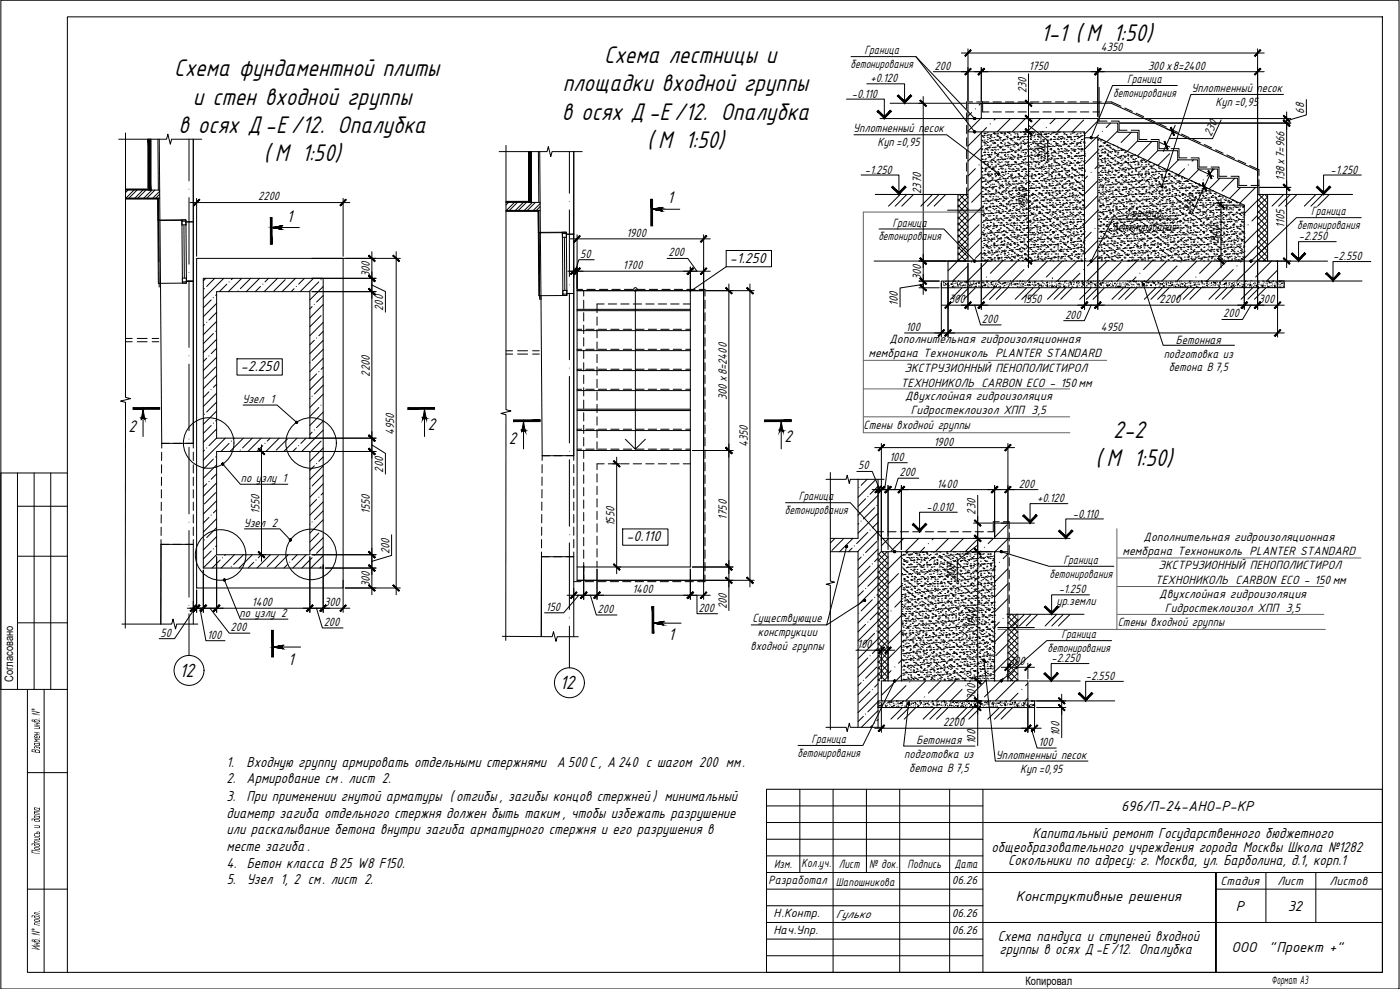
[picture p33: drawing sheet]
<svg xmlns="http://www.w3.org/2000/svg" width="841mm" height="594mm" viewBox="0 0 841 594" stroke-linecap="round" stroke-linejoin="round" font-family="sans-serif">
<defs><g id="words">
<g font-size="16.1">
<text x="625" y="25">1-1 ( М 1:50)</text>
<text x="363" y="38">Схема лестницы и</text>
<text x="105" y="46">Схема фундаментной плиты</text>
<text x="338" y="55">площадки входной группы</text>
<text x="116" y="63">и стен входной группы</text>
<text x="337" y="72">в осях Д -Е/12. Опалубка</text>
<text x="107" y="80">в осях Д-Е /12. Опалубка</text>
<text x="389" y="89">( М 1:50)</text>
<text x="159" y="97">( М 1:50)</text>
<text x="669" y="263">2-2</text>
<text x="658" y="280">( М 1:50)</text>
</g>
<g font-size="12.8">
<text x="108" y="406">12</text>
<text x="336" y="414">12</text>
</g>
<g font-size="11.2">
<text x="401" y="122">1</text>
<text x="172" y="133">1</text>
<text x="77" y="259">2</text>
<text x="257" y="258">2</text>
<text x="306" y="267">2</text>
<text x="471" y="265">2</text>
<text x="402" y="385">1</text>
<text x="173" y="399">1</text>
</g>
<g font-size="9.6">
<text x="439" y="158">-1.250</text>
<text x="145" y="223">-2.250</text>
<text x="376" y="325">-0.110</text>
<text x="136" y="461">1.</text>
<text x="148" y="461">Входную группу армировать отдельными стержнями А 500С , А240 с шагом 200 мм.</text>
<text x="136" y="471">2. Армирование см. лист 2.</text>
<text x="136" y="481">3. При применении гнутой арматуры ( отгибы, загибы концов стержней ) минимальный</text>
<text x="136" y="491">диаметр загиба отдельного стержня должен быть таким , чтобы избежать разрушение</text>
<text x="136" y="501">или раскалывание бетона внутри загиба арматурного стержня и его разрушения в</text>
<text x="620" y="503">Капитальный ремонт Государственного бюджетного</text>
<text x="136" y="511">месте загиба .</text>
<text x="596" y="511">общеобразовательного учреждения города Москвы Школа №1282</text>
<text x="136" y="521">4. Бетон класса В25 W8 F150.</text>
<text x="606" y="519">Сокольники по адресу: г. Москва, ул. Барболина, д.1, корп.1</text>
<text x="136" y="531">5. Узел 1, 2 см. лист 2.</text>
<text x="599" y="566">Схема пандуса и ступеней входной</text>
<text x="600" y="573">группы в осях Д -Е /12. Опалубка</text>
</g>
<g font-size="9.3">
<text x="673" y="487">696/П-24-АНО-Р-КР</text>
<text x="610" y="541">Конструктивные решения</text>
<text x="742" y="547">Р</text>
<text x="774" y="547">32</text>
<text x="740" y="572">ООО</text>
<text x="762" y="572">&quot;Проект +&quot;</text>
</g>
<g font-size="8">
<text x="519" y="33">Граница</text>
<text x="661" y="31">4350</text>
<text x="511" y="41">бетонирования</text>
<text x="561" y="42">200</text>
<text x="618" y="42">1750</text>
<text x="690" y="42">300 х8=2400</text>
<text x="523" y="49">+0.120</text>
<text x="677" y="50">Граница</text>
<text x="512" y="59">-0.110</text>
<text x="617" y="56" transform="rotate(-90 617 56)">230</text>
<text x="669" y="58">бетонирования</text>
<text x="716" y="55">Уплотненный песок</text>
<text x="730" y="64">Куп =0,95</text>
<text x="784" y="68" transform="rotate(-90 784 68)">68</text>
<text x="513" y="79">Уплотненный песок</text>
<text x="728" y="82" transform="rotate(-65 728 82)">230</text>
<text x="527" y="88">Куп=0,95</text>
<text x="628" y="96" transform="rotate(-90 628 96)">200</text>
<text x="520" y="104">-1.250</text>
<text x="799" y="104">-1.250</text>
<text x="772" y="109" transform="rotate(-90 772 109)">138 х7=966</text>
<text x="553" y="116" transform="rotate(-90 553 116)">2370</text>
<text x="155" y="120">2200</text>
<text x="617" y="125" transform="rotate(-90 617 125)">1940</text>
<text x="677" y="130">Граница</text>
<text x="715" y="128" transform="rotate(-65 715 128)">200</text>
<text x="788" y="129">Граница</text>
<text x="536" y="136">Граница</text>
<text x="772" y="137" transform="rotate(-90 772 137)">1105</text>
<text x="779" y="138">бетонирования</text>
<text x="376" y="142">1900</text>
<text x="669" y="138">бетонирования</text>
<text x="528" y="144">бетонирования</text>
<text x="732" y="146" transform="rotate(-90 732 146)">840</text>
<text x="780" y="144">-2.250</text>
<text x="349" y="155">50</text>
<text x="402" y="154">200</text>
<text x="374" y="162">1700</text>
<text x="801" y="156">-2.550</text>
<text x="222" y="167" transform="rotate(-90 222 167)">300</text>
<text x="553" y="168" transform="rotate(-90 553 168)">300</text>
<text x="539" y="184" transform="rotate(-90 539 184)">100</text>
<text x="570" y="182">300</text>
<text x="614" y="182">1550</text>
<text x="697" y="182">2200</text>
<text x="756" y="182">300</text>
<text x="230" y="187" transform="rotate(-90 230 187)">200</text>
<text x="640" y="191">200</text>
<text x="735" y="191">200</text>
<text x="590" y="194">200</text>
<text x="544" y="199">100</text>
<text x="661" y="199">4950</text>
<text x="534" y="206">Дополнительная гидроизоляционная</text>
<text x="706" y="206">Бетонная</text>
<text x="522" y="215">мембрана Технониколь PLANTER STANDARD</text>
<text x="699" y="215">подготовка из</text>
<text x="222" y="226" transform="rotate(-90 222 226)">2200</text>
<text x="543" y="223">ЭКСТРУЗИОННЫЙ ПЕНОПОЛИСТИРОЛ</text>
<text x="702" y="223">бетона В7,5</text>
<text x="541" y="232">ТЕХНОНИКОЛЬ CARBON ECO - 150 мм</text>
<text x="146" y="242">Узел 1</text>
<text x="437" y="240" transform="rotate(-90 437 240)">300х8=2400</text>
<text x="544" y="240">Двухслойная гидроизоляция</text>
<text x="547" y="249">Гидростеклоизол ХПП 3,5</text>
<text x="519" y="257">Стены входной группы</text>
<text x="237" y="261" transform="rotate(-90 237 261)">4950</text>
<text x="449" y="269" transform="rotate(-90 449 269)">4350</text>
<text x="561" y="268">1900</text>
<text x="516" y="282">50</text>
<text x="534" y="277">100</text>
<text x="230" y="284" transform="rotate(-90 230 284)">200</text>
<text x="540" y="286">200</text>
<text x="145" y="289">по узлу 1</text>
<text x="563" y="293">1400</text>
<text x="612" y="293">200</text>
<text x="480" y="300">Граница</text>
<text x="623" y="302">+0.120</text>
<text x="156" y="309" transform="rotate(-90 156 309)">1550</text>
<text x="222" y="309" transform="rotate(-90 222 309)">1550</text>
<text x="471" y="309">бетонирования</text>
<text x="557" y="307">-0.010</text>
<text x="586" y="309" transform="rotate(-90 586 309)">230</text>
<text x="644" y="311">-0.110</text>
<text x="146" y="317">Узел 2</text>
<text x="369" y="316" transform="rotate(-90 369 316)">1550</text>
<text x="437" y="312" transform="rotate(-90 437 312)">1750</text>
<text x="687" y="325">Дополнительная гидроизоляционная</text>
<text x="234" y="333" transform="rotate(-90 234 333)">200</text>
<text x="674" y="333">мембрана Технониколь PLANTER STANDARD</text>
<text x="639" y="339">Граница</text>
<text x="631" y="347">бетонирования</text>
<text x="696" y="342">ЭКСТРУЗИОННЫЙ ПЕНОПОЛИСТИРОЛ</text>
<text x="222" y="353" transform="rotate(-90 222 353)">300</text>
<text x="574" y="348" transform="rotate(-90 574 348)">200</text>
<text x="694" y="351">ТЕХНОНИКОЛЬ CARBON ECO - 150 мм</text>
<text x="380" y="356">1400</text>
<text x="636" y="356">-1.250</text>
<text x="696" y="359">Двухслойная гидроизоляция</text>
<text x="151" y="364">1400</text>
<text x="195" y="364">300</text>
<text x="437" y="366" transform="rotate(-90 437 366)">200</text>
<text x="635" y="363">ур.земли</text>
<text x="144" y="370">по узлу 2</text>
<text x="328" y="367">150</text>
<text x="359" y="368">200</text>
<text x="420" y="367">200</text>
<text x="700" y="367">Гидростеклоизол ХПП 3,5</text>
<text x="194" y="376">200</text>
<text x="452" y="374">Существующие</text>
<text x="586" y="377" transform="rotate(-90 586 377)">1940</text>
<text x="671" y="376">Стены входной группы</text>
<text x="96" y="382">50</text>
<text x="124" y="384">100</text>
<text x="139" y="379">200</text>
<text x="455" y="382">конструкции</text>
<text x="638" y="383">Граница</text>
<text x="515" y="389">100</text>
<text x="451" y="391">входной группы</text>
<text x="629" y="392">бетонирования</text>
<text x="606" y="400">300</text>
<text x="632" y="398">-2.250</text>
<text x="652" y="408">-2.550</text>
<text x="586" y="420" transform="rotate(-90 586 420)">300</text>
<text x="567" y="436">2200</text>
<text x="637" y="442" transform="rotate(-90 637 442)">100</text>
<text x="487" y="446">Граница</text>
<text x="551" y="447">Бетонная</text>
<text x="586" y="447" transform="rotate(-90 586 447)">100</text>
<text x="624" y="448">100</text>
<text x="479" y="455">бетонирования</text>
<text x="543" y="456">подготовка из</text>
<text x="598" y="456">Уплотненный песок</text>
<text x="546" y="464">бетона В7,5</text>
<text x="613" y="464">Куп =0,95</text>
</g>
<g font-size="7.8">
<text x="24" y="453" transform="rotate(-90 24 453)">Взамен инв . N°</text>
<text x="24" y="513" transform="rotate(-90 24 513)">Подпись и дата</text>
<text x="465" y="522">Изм.</text>
<text x="482" y="521">Колуч.</text>
<text x="491" y="521">.</text>
<text x="504" y="522">Лист</text>
<text x="522" y="522">№ док.</text>
<text x="545" y="522">Подпись</text>
<text x="573" y="521">Дата</text>
<text x="462" y="531">Разработал</text>
<text x="733" y="532">Стадия</text>
<text x="767" y="532">Лист</text>
<text x="799" y="532">Листов</text>
<text x="465" y="551">Н.Контр.</text>
<text x="465" y="561">Нач.Упр.</text>
<text x="24" y="571" transform="rotate(-90 24 571)">Инв. N° подл .</text>
<text x="764" y="591">Формат А3</text>
</g>
<g font-size="7.4">
<text x="502" y="532">Шапошникова</text>
<text x="572" y="531">06.26</text>
<text x="502" y="551">Гулько</text>
<text x="572" y="551">06.26</text>
<text x="572" y="561">06.26</text>
</g>
<g font-size="7">
<text x="8" y="410" transform="rotate(-90 8 410)">Согласовано</text>
<text x="616" y="592">Копировал</text>
</g>
</g></defs>
<g fill="none" stroke="#000" stroke-width=".6">
<path d="M114 84v25M342 91v25M114 119v40M342 126v40M114 169v40M342 176v40M114 219v40M342 226v40M114 269v40M342 276v40M114 319v40M342 326v40"/>
<path d="M114 369v25M342 376v25"/>
</g>
<g fill="#000" stroke="#000" stroke-width=".6">
<path d="M89 84l2 30v-30zM89 84l2 30h-2z"/>
<path d="M318 91l1 31v-31zM318 91l1 31h-1z"/>
</g>
<path d="M96 84v48h13M116 84v182h-19l-1-134h13M324 91l1 49h13M345 91v183h-19l-1-134h13M112 133h4h-4M340 141h5h-5M110 170h-14M112 169h4h-4M338 178h-13M341 176h4h-4M116 375v-48h-19v48M325 382v-48h20v48" fill="none" stroke="#000" stroke-width=".6"/>
<g fill="none" stroke="#000" stroke-width=".6">
<path d="M581 62h8v9h70v3h12v5h12v6h12v6h12v5h12v6h12v5h13v6h11v44h12v12h-197v-12h11zM589 62h79l87 40v11M589 79h63v78h-63zM659 83l88 40v34h-88zM118 155h88v198h-88zM122 167h72v174h-72zM130 175h56v88h-56zM347 175h76v174h-76zM415 175v166h-68M347 199h68M347 187h68M347 211h68"/>
<path d="M347 235h68M347 223h68M347 259h68M347 247h68M130 271h56v62h-56zM347 271h68M529 323h68v-9h8v95h12v12h-88v-12h4v-78h-4zM541 331h56v78h-56z"/>
</g>
<path d="M95 132h1M95 132l1 25M324 140v25M324 140h1" fill="none" stroke="#000" stroke-width=".6"/>
<g fill="none" stroke="#000" stroke-width=".6">
<path d="M89 84v30M91 84v30M95 84v30M116 84v49M318 91v31M319 91v31M323 91l1 31M345 91v50M75 114h13M75 120h20M95 119v13h1M95 119v13"/>
<path d="M304 127h19M304 121h13M323 127v13h2M324 126v14M95 170h1v2M96 170v2M116 169v97M324 178h1v2M324 178v2M345 176v98"/>
</g>
<g fill="none" stroke="#000" stroke-width=".6">
<path d="M75 114h14M75 114h21M75 119h20M75 119h21M77 114l-2 2M80 114l-4 5M82 114l-5 5M86 114l-5 5M88 114l-5 5M91 114l-5 5M93 114l-5 5M95 119v13"/>
<path d="M96 115l-4 4M96 117l-2 2M304 122h20M304 127h20M304 121h13M304 126h21M305 122l-1 1M309 122l-5 4M311 122l-5 4M314 122l-4 4M316 122l-5 4M320 122l-5 4"/>
<path d="M322 122l-5 4M323 127v13M324 122l-4 4M324 124l-2 2"/>
</g>
<path d="M95 132v38M95 132l1 38M116 133v36M323 140l1 38M324 140v38M345 141v35" fill="none" stroke="#000" stroke-width=".6"/>
<path d="M109 132h3v3h-3zM110 135l1 32M112 133h-3M338 140l2-1v4h-2zM339 143v31M340 140h-2M110 167h2v3h-2zM112 169h-2M338 174h3v3l-3 1zM341 177h-3" fill="none" stroke="#000" stroke-width=".6"/>
<path d="M109 132h3v38h-2zM338 140l2-1 1 38-3 1z" fill="none" stroke="#000" stroke-width=".6"/>
<path d="M75 205h4M75 203h4M82 205h6M82 203h6M91 205h4M91 203h4M304 211h4M304 213h4M311 211h6M311 213h6M320 211h4M320 213h4" fill="none" stroke="#000" stroke-width=".6"/>
<path d="M75 80v159h3l-6 2 3 1v135M71 84h29l1-3 1 6 1-3h18M300 91h29v-3l2 6 1-3h18M304 87v159l3 1-6 1 3 1v136M496 288h12l1-3 1 5 1-2h20M499 284v65l2 1-5 1 3 1v86M73 375h30l1-3 1 6 1-3h13M302 382h30v-3l2 6 1-3h12M496 437h12l1 2 1-5 1 3h20" fill="none" stroke="#000" stroke-width=".6"/>
<g fill="none" stroke="#000" stroke-width=".6">
<path d="M581 68v5M581 75v5M584 61h-3v4M587 61h7M590 61v6h4M597 61h5M597 67h5M604 61h5M604 67h5M612 61h5M612 67h5M619 61h5"/>
<path d="M619 67h5M627 61h5M627 67h5M634 61h5M634 67h5M642 61h5M642 67h5M649 61h5M649 67h5M657 61h5M657 67h3v6h5M664 61h4l5 3"/>
<path d="M668 73h4v5h5M676 65l4 2M680 78h4v6h5M682 68l5 2M689 71l5 2M696 74l5 2M703 77l4 3M581 83v5M581 90v5M581 98v5M692 84h4v5h5M704 89h4v6h5"/>
<path d="M710 81l4 2M716 95h4v5h5M717 84l4 2M723 87l5 2M730 90l5 2M737 93l5 2M744 96l4 2M751 99l5 3v3M581 105v5M581 113v4M728 100h4v6h5M740 106h4v5h5"/>
<path d="M752 111h4v6M756 108v3M350 174h-3v1M351 175v3M353 174h5M360 174h5M368 174h5M375 174h5M383 174h5M390 174h5M398 174h5M405 174h5"/>
<path d="M413 174h5M420 174h4v4M436 160l-21 15M347 198h2M347 186h68M351 180v5M351 188v5M351 195v5M352 198h5M359 190v5M359 198v5M359 198h5"/>
<path d="M363 183h-4v5M365 183h5M367 198h5M373 183h5M374 198h5M380 183h5M382 198h5M388 183h5M389 198h5M395 183h5M397 198h5M403 183h5"/>
<path d="M404 198h5M410 183h5M412 198h3M424 180v5M424 188v5M424 195v5M347 210h2M351 203v5M351 210v5M351 218v5M352 210h5M359 205v5"/>
<path d="M359 213v5M359 210h5M367 210h5M374 210h5M382 210h5M389 210h5M397 210h5M404 210h5M412 210h3M424 203v5M424 210v5M424 218v5"/>
<path d="M347 234h2M347 222h2M351 225v5M351 233v5M352 234h5M352 222h5M359 220v5M359 228v5M359 235v5M359 234h5M359 222h5M367 234h5"/>
<path d="M367 222h5M374 234h5M374 222h5M382 234h5M382 222h5M389 234h5M389 222h5M397 234h5M397 222h5M404 234h5M404 222h5M412 234h3"/>
<path d="M412 222h3M424 225v5M424 233v5M347 258h2M347 246h68M351 240v5M351 248v5M351 255v5M352 258h5M359 243v5M359 250v5M359 258v5"/>
<path d="M359 258h5M367 258h5M374 258h5M382 258h5M389 258h5M397 258h5M404 258h5M412 258h3M424 240v5M424 248v5M424 255v5M97 279v5"/>
<path d="M97 272v5M102 266h-5v3M104 266h5M112 266h4v3M116 272v5M116 279v5M326 279v5M330 274h-4v3M333 274h5M340 274h5v3M345 279v5M347 270h2"/>
<path d="M351 263v5M351 270v5M351 278v5M352 270h5M359 265v6M359 270h5M363 279h-4v3M365 279h5M367 270h5M373 279h5M374 270h5M380 279h5"/>
<path d="M382 270h5M388 279h5M389 270h5M395 279h5M397 270h5M403 279h5M404 270h5M410 279h5M412 270h3M424 263v5M424 270v5M424 278v5"/>
<path d="M97 294v5M97 287v5M116 287v5M116 294v5M326 294v5M326 287v5M345 287v5M345 294v5M351 285v5M351 293v5M359 285v5M359 292v5"/>
<path d="M359 300v5M424 285v5M424 293v5M97 317v5M97 309v5M97 302v5M116 302v5M116 309v5M116 317v5M325 317v5M325 309v5M326 302l-1 5"/>
<path d="M345 302v5M345 309v5M345 317v5M351 300v5M351 308v5M351 315v5M359 307v5M359 315v5M424 300v5M424 308v5M424 315v5M527 319h4"/>
<path d="M533 319h5M541 319h5M548 319h5M556 319h5M563 319h5M571 319h5M578 319h5M586 319h5M600 313h-3v6h-4M603 313h3v4M606 320v5M97 324v3h4"/>
<path d="M104 327h5M116 324v3h-5M325 332v2h5M325 324v5M332 334h5M345 332v2h-5M345 324v5M351 323v5M351 330v5M351 338v5M359 322v5M359 330v5"/>
<path d="M359 337v4M424 323v5M424 330v5M424 338v5M606 327v5M606 335v5M345 349h4M351 345v4M352 349h5M359 349h5M367 349h5M374 349h5"/>
<path d="M382 349h5M389 349h5M397 349h5M404 349h5M412 349h5M424 345v4h-5M606 342v5M606 350v5M606 357v5M606 365v4"/>
</g>
<path d="M436 150h27v10h-27zM142 216h28v9h-28zM374 318h27v10h-27z" fill="none" stroke="#000" stroke-width=".6"/>
<!-- layer: SGRAND -->
<g fill="none" stroke="#000" stroke-width=".6">
<path d="M584 68l-3 2M589 62l-1 1M589 71l-8 8M589 80l-8 8M593 77l-3 2M593 80h.1M597 80h.1M598 71l-1 1M601 80h.1M602 80h.1M603 80h.1M605 80h.1"/>
<path d="M605 79h.1M606 79h.1M607 71l-8 8M609 80h.1M613 80h.1M616 71l-8 8M617 79h.1M621 79h.1M625 79h.1M625 71l-8 8M626 79h.1M631 80h.1"/>
<path d="M632 80h.1M633 79h.1M633 80h.1M634 80h.1M634 71l-3 3M636 79h.1M639 79h.1M643 71l-8 8M645 79h.1M645 80h.1M651 72l-7 7M651 80h.1"/>
<path d="M659 73l-7 8M667 74l-2 3M671 79l-6 6M680 79l-7 7M589 89l-8 8M590 88h.1M590 84h.1M590 94h.1M590 89h.1M590 90h.1M590 82h.1M590 96h.1"/>
<path d="M590 85h.1M590 93h.1M590 97h.1M591 97h.1M591 82h.1M591 92h.1M591 98h.1M591 81h.1M591 80h.1M591 84h.1M591 93h.1M591 87h.1"/>
<path d="M591 85h.1M591 86h.1M591 91h.1M591 90h.1M592 96h.1M592 92h.1M592 99h.1M592 89h.1M592 80h.1M592 86h.1M592 95h.1M592 85h.1"/>
<path d="M593 97h.1M593 90h.1M593 89h.1M593 82h.1M593 87h.1M593 93h.1M593 98h.1M593 84h.1M593 83h.1M593 81h.1M593 86h.1M593 99h.1"/>
<path d="M593 91h.1M594 94h.1M594 97h.1M594 93h.1M594 89h.1M594 81h.1M594 83h.1M594 88h.1M595 83h.1M595 85h.1M595 100h.1M595 97h.1"/>
<path d="M595 94h.1M595 82h.1M595 81h.1M595 84h.1M595 87h.1M595 90h.1M595 93h.1M595 96h.1M596 99h.1M596 82h.1M596 92h.1M596 98h.1"/>
<path d="M596 84h.1M596 90h.1M596 89h.1M596 96h.1M596 86h.1M597 85h.1M597 96h.1M597 88h.1M597 86h.1M597 95h.1M597 83h.1M597 81h.1"/>
<path d="M597 92h.1M597 90h.1M597 91h.1M597 94h.1M598 97h.1M598 86h.1M598 84h.1M598 88h.1M598 90h.1M598 80h.1M598 99h.1M598 92h.1"/>
<path d="M599 93h.1M599 84h.1M599 96h.1M599 82h.1M599 87h.1M599 81h.1M599 88h.1M599 99h.1M599 94h.1M599 80h.1M599 90h.1M599 92h.1"/>
<path d="M600 96h.1M600 99h.1M600 82h.1M600 97h.1M600 88h.1M600 100h.1M600 92h.1M600 83h.1M600 98h.1M600 89h.1M601 94h.1M601 84h.1"/>
<path d="M601 100h.1M601 89h.1M601 96h.1M601 88h.1M601 86h.1M601 83h.1M601 91h.1M601 92h.1M602 97h.1M602 86h.1M602 95h.1M602 84h.1"/>
<path d="M602 88h.1M602 90h.1M602 96h.1M602 100h.1M602 85h.1M602 92h.1M603 84h.1M603 90h.1M603 99h.1M603 96h.1M603 81h.1M603 87h.1"/>
<path d="M603 93h.1M604 92h.1M604 96h.1M604 84h.1M604 86h.1M604 99h.1M604 95h.1M604 81h.1M604 97h.1M604 88h.1M604 94h.1M604 82h.1"/>
<path d="M605 97h.1M605 83h.1M605 95h.1M605 87h.1M605 82h.1M605 99h.1M605 92h.1M605 98h.1M605 93h.1M605 85h.1M605 88h.1M605 91h.1"/>
<path d="M606 94h.1M606 99h.1M606 91h.1M606 97h.1M606 86h.1M606 80h.1M606 87h.1M606 95h.1M607 83h.1M607 89h.1M607 94h.1M607 90h.1"/>
<path d="M607 81h.1M607 95h.1M607 84h.1M607 87h.1M607 93h.1M607 96h.1M608 99h.1M608 91h.1M608 83h.1M608 95h.1M608 93h.1M608 85h.1"/>
<path d="M608 90h.1M608 87h.1M608 96h.1M609 88h.1M609 94h.1M609 83h.1M609 95h.1M609 87h.1M609 82h.1M609 99h.1M609 85h.1M609 97h.1"/>
<path d="M609 91h.1M610 94h.1M610 97h.1M610 80h.1M610 86h.1M610 91h.1M610 82h.1M610 92h.1M610 98h.1M610 87h.1M610 99h.1M611 80h.1"/>
<path d="M611 83h.1M611 86h.1M611 95h.1M611 81h.1M611 82h.1M611 84h.1M611 87h.1M611 93h.1M611 90h.1M611 99h.1M612 96h.1M612 90h.1"/>
<path d="M612 93h.1M612 99h.1M612 83h.1M612 94h.1M612 84h.1M612 86h.1M612 98h.1M613 83h.1M613 89h.1M613 93h.1M613 95h.1M613 82h.1"/>
<path d="M613 85h.1M613 94h.1M613 86h.1M613 88h.1M613 98h.1M613 91h.1M613 97h.1M614 90h.1M614 82h.1M614 97h.1M614 85h.1M614 86h.1"/>
<path d="M614 96h.1M615 98h.1M615 82h.1M615 85h.1M615 90h.1M615 92h.1M615 96h.1M615 81h.1M615 86h.1M615 84h.1M615 94h.1M615 87h.1"/>
<path d="M615 93h.1M616 96h.1M616 80h.1M616 99h.1M616 86h.1M616 95h.1M616 90h.1M616 82h.1M616 92h.1M616 81h.1M616 94h.1M616 97h.1"/>
<path d="M617 98h.1M617 84h.1M617 90h.1M617 99h.1M617 82h.1M617 85h.1M617 94h.1M617 86h.1M617 88h.1M617 91h.1M618 94h.1M618 93h.1"/>
<path d="M618 99h.1M618 97h.1M618 88h.1M618 100h.1M618 90h.1M618 86h.1M619 97h.1M619 82h.1M619 90h.1M619 83h.1M619 81h.1M619 89h.1"/>
<path d="M619 95h.1M619 84h.1M619 87h.1M619 93h.1M619 92h.1M619 96h.1M619 98h.1M620 99h.1M620 86h.1M620 89h.1M620 82h.1M620 93h.1"/>
<path d="M620 80h.1M620 85h.1M620 90h.1M621 95h.1M621 85h.1M621 96h.1M621 97h.1M621 91h.1M621 90h.1M621 82h.1M621 81h.1M621 88h.1"/>
<path d="M621 93h.1M621 94h.1M622 84h.1M622 97h.1M622 100h.1M622 90h.1M622 99h.1M622 81h.1M622 86h.1M622 89h.1M622 92h.1M622 93h.1"/>
<path d="M622 98h.1M623 85h.1M623 97h.1M623 89h.1M623 88h.1M623 94h.1M623 81h.1M623 84h.1M623 87h.1M623 90h.1M623 82h.1M623 93h.1"/>
<path d="M624 97h.1M624 88h.1M624 95h.1M624 93h.1M624 98h.1M624 82h.1M624 99h.1M624 89h.1M624 92h.1M624 81h.1M625 86h.1M625 85h.1"/>
<path d="M625 97h.1M625 82h.1M625 83h.1M625 89h.1M625 80h.1M625 88h.1M625 95h.1M625 91h.1M625 81h.1M625 94h.1M625 93h.1M626 97h.1"/>
<path d="M626 100h.1M626 90h.1M626 89h.1M626 84h.1M626 99h.1M626 85h.1M627 91h.1M627 85h.1M627 96h.1M627 88h.1M627 93h.1M627 81h.1"/>
<path d="M627 84h.1M627 87h.1M627 90h.1M627 92h.1M628 92h.1M628 95h.1M628 88h.1M628 98h.1M628 94h.1M628 81h.1M628 82h.1M628 86h.1"/>
<path d="M628 80h.1M628 97h.1M629 84h.1M629 82h.1M629 91h.1M629 96h.1M629 98h.1M629 85h.1M629 88h.1M629 86h.1M629 80h.1M630 94h.1"/>
<path d="M630 92h.1M630 84h.1M630 82h.1M630 97h.1M630 88h.1M630 100h.1M630 96h.1M630 93h.1M630 80h.1M630 99h.1M630 86h.1M630 95h.1"/>
<path d="M631 90h.1M631 84h.1M631 96h.1M631 81h.1M631 88h.1M631 100h.1M631 83h.1M631 87h.1M631 99h.1M631 89h.1M631 95h.1M631 92h.1"/>
<path d="M632 98h.1M632 95h.1M632 92h.1M632 93h.1M632 88h.1M632 100h.1M632 94h.1M633 85h.1M633 91h.1M633 82h.1M633 84h.1M633 96h.1"/>
<path d="M633 97h.1M633 88h.1M634 94h.1M634 82h.1M634 91h.1M634 97h.1M634 92h.1M634 100h.1M634 84h.1M634 98h.1M634 95h.1M634 86h.1"/>
<path d="M634 81h.1M634 88h.1M634 99h.1M634 87h.1M635 80h.1M635 98h.1M635 86h.1M635 95h.1M635 83h.1M635 81h.1M635 87h.1M635 84h.1"/>
<path d="M635 99h.1M635 90h.1M635 89h.1M635 92h.1M636 95h.1M636 98h.1M636 91h.1M636 82h.1M636 84h.1M636 88h.1M636 93h.1M636 90h.1"/>
<path d="M636 99h.1M636 94h.1M636 87h.1M637 93h.1M637 83h.1M637 82h.1M637 88h.1M637 85h.1M637 95h.1M637 94h.1M637 84h.1M637 91h.1"/>
<path d="M637 89h.1M637 97h.1M638 100h.1M638 82h.1M638 89h.1M638 91h.1M638 83h.1M638 97h.1M638 95h.1M638 87h.1M638 98h.1M639 99h.1"/>
<path d="M639 85h.1M639 86h.1M639 91h.1M639 83h.1M639 96h.1M639 81h.1M639 95h.1M639 87h.1M639 97h.1M639 80h.1M639 89h.1M639 92h.1"/>
<path d="M640 95h.1M640 98h.1M640 91h.1M640 90h.1M640 81h.1M640 87h.1M640 92h.1M641 99h.1M641 84h.1M641 81h.1M641 91h.1M641 98h.1"/>
<path d="M641 90h.1M641 92h.1M641 83h.1M641 82h.1M641 95h.1M641 85h.1M641 93h.1M641 88h.1M642 94h.1M642 97h.1M642 100h.1M642 88h.1"/>
<path d="M642 90h.1M642 82h.1M642 83h.1M642 99h.1M642 86h.1M643 97h.1M643 98h.1M643 81h.1M643 82h.1M643 91h.1M643 83h.1M643 86h.1"/>
<path d="M643 94h.1M643 89h.1M643 92h.1M643 84h.1M643 95h.1M644 89h.1M644 98h.1M644 86h.1M644 95h.1M644 84h.1M644 90h.1M644 80h.1"/>
<path d="M645 86h.1M645 98h.1M645 90h.1M645 85h.1M645 91h.1M645 82h.1M645 96h.1M645 94h.1M645 88h.1M645 84h.1M645 99h.1M646 97h.1"/>
<path d="M646 100h.1M646 90h.1M646 82h.1M646 93h.1M646 94h.1M646 81h.1M647 87h.1M647 88h.1M647 86h.1M647 92h.1M647 94h.1M647 98h.1"/>
<path d="M647 80h.1M647 82h.1M647 83h.1M647 97h.1M647 89h.1M648 95h.1M648 98h.1M648 82h.1M648 91h.1M648 90h.1M648 88h.1M648 94h.1"/>
<path d="M648 83h.1M648 86h.1M648 99h.1M649 86h.1M649 97h.1M649 90h.1M649 80h.1M649 82h.1M649 95h.1M649 85h.1M649 88h.1M649 91h.1"/>
<path d="M649 94h.1M649 93h.1M650 97h.1M650 90h.1M650 84h.1M650 100h.1M650 89h.1M650 95h.1M650 82h.1M650 93h.1M650 99h.1M651 85h.1"/>
<path d="M651 97h.1M651 93h.1M651 83h.1M651 91h.1M651 86h.1M651 88h.1M651 96h.1M651 81h.1M651 89h.1M651 94h.1M651 92h.1M659 91l-7 8"/>
<path d="M659 100l-1 1M660 84h.1M660 95h.1M660 92h.1M660 98h.1M660 90h.1M660 99h.1M660 96h.1M660 81l-8 9M660 93h.1M660 88h.1M660 100h.1"/>
<path d="M660 94h.1M661 99h.1M661 94h.1M661 88h.1M661 84h.1M661 96h.1M661 85h.1M661 100h.1M661 91h.1M661 93h.1M662 96h.1M662 97h.1"/>
<path d="M662 99h.1M662 92h.1M662 84h.1M662 90h.1M662 91h.1M662 95h.1M662 98h.1M662 88h.1M662 100h.1M663 92h.1M663 86h.1M663 96h.1"/>
<path d="M663 95h.1M663 89h.1M663 85h.1M664 91h.1M664 95h.1M664 97h.1M664 98h.1M664 86h.1M664 92h.1M664 90h.1M664 87h.1M664 99h.1"/>
<path d="M665 99h.1M665 87h.1M665 93h.1M665 92h.1M665 95h.1M665 98h.1M665 90h.1M666 93h.1M666 88h.1M666 96h.1M666 94h.1M666 99h.1"/>
<path d="M666 91h.1M666 97h.1M666 87h.1M667 99h.1M667 91h.1M667 94h.1M667 100h.1M667 89h.1M667 98h.1M667 95h.1M667 92h.1M668 98h.1"/>
<path d="M668 91h.1M668 95h.1M668 90h.1M668 96h.1M669 87h.1M669 90h.1M669 99h.1M669 95h.1M670 93h.1M670 96h.1M670 91h.1M670 99h.1"/>
<path d="M670 97h.1M670 94h.1M671 99h.1M671 91h.1M671 97h.1M671 93h.1M671 98h.1M671 94h.1M671 89h.1M671 92h.1M672 95h.1M672 98h.1"/>
<path d="M672 90h.1M672 94h.1M673 98h.1M673 95h.1M673 94h.1M673 100h.1M673 90h.1M673 93h.1M674 96h.1M674 98h.1M674 99h.1M674 90h.1"/>
<path d="M674 95h.1M674 93h.1M675 98h.1M675 90h.1M675 94h.1M675 92h.1M676 95h.1M676 98h.1M676 97h.1M676 91h.1M676 94h.1M677 98h.1"/>
<path d="M677 93h.1M677 94h.1M677 95h.1M678 93h.1M678 96h.1M678 98h.1M678 99h.1M679 99h.1M679 97h.1M679 94h.1M679 100h.1M679 93h.1"/>
<path d="M679 95h.1M680 93h.1M680 98h.1M680 94h.1M680 96h.1M681 97h.1M681 96h.1M681 98h.1M682 93h.1M682 96h.1M682 99h.1M682 97h.1"/>
<path d="M682 95h.1M683 97h.1M683 99h.1M683 85l-6 6M684 98h.1M684 95h.1M684 97h.1M684 99h.1M685 97h.1M685 100h.1M686 96h.1M686 99h.1"/>
<path d="M686 98h.1M687 96h.1M688 97h.1M688 99h.1M690 99h.1M690 97h.1M691 100h.1M691 98h.1M692 85l-9 9M693 100h.1M693 99h.1M694 99h.1"/>
<path d="M695 99h.1M695 91l-6 6M703 92l-7 7M708 96l-6 6M717 96l-1 1M575 117v40l-5 6M575 120l6 6M576 117h-1M576 117l5 5M579 117l-4 4M580 117l1 1-6 6M586 101l-5 5"/>
<path d="M589 116l-5 6M589 107l-8 8M590 100h.1M590 103h.1M590 106h.1M590 109h.1M590 101h.1M590 112h.1M590 118h.1M590 113h.1M590 115h.1M590 105h.1"/>
<path d="M590 107h.1M590 117h.1M591 113h.1M591 118h.1M591 109h.1M591 107h.1M591 105h.1M591 117h.1M592 103h.1M592 101h.1M592 108h.1M592 102h.1"/>
<path d="M592 116h.1M592 114h.1M592 105h.1M592 120h.1M592 111h.1M592 113h.1M592 117h.1M592 119h.1M593 109h.1M593 101h.1M593 105h.1M593 113h.1"/>
<path d="M593 104h.1M593 110h.1M593 115h.1M593 114h.1M594 117h.1M594 100h.1M594 103h.1M594 106h.1M594 109h.1M594 101h.1M594 112h.1M594 113h.1"/>
<path d="M594 115h.1M594 105h.1M594 118h.1M594 116h.1M595 103h.1M595 109h.1M595 105h.1M595 118h.1M595 111h.1M595 117h.1M595 106h.1M595 113h.1"/>
<path d="M595 104h.1M596 116h.1M596 108h.1M596 102h.1M596 105h.1M596 107h.1M596 113h.1M596 111h.1M596 114h.1M596 100h.1M596 101h.1M596 117h.1"/>
<path d="M596 112h.1M596 119h.1M596 118h.1M597 113h.1M597 108h.1M597 100h.1M597 102h.1M597 112h.1M597 111h.1M597 117h.1M597 104h.1M598 105h.1"/>
<path d="M598 116h.1M598 100h.1M598 103h.1M598 108h.1M598 106h.1M598 114h.1M598 109h.1M598 120h.1M598 112h.1M598 115h.1M598 118h.1M598 104h.1"/>
<path d="M599 109h.1M599 108h.1M599 120h.1M599 104h.1M599 103h.1M599 110h.1M599 118h.1M599 115h.1M600 104h.1M600 116h.1M600 108h.1M600 102h.1"/>
<path d="M600 120h.1M600 105h.1M600 113h.1M600 111h.1M600 112h.1M600 119h.1M600 107h.1M601 113h.1M601 106h.1M601 111h.1M601 108h.1M601 120h.1"/>
<path d="M601 101h.1M601 117h.1M601 112h.1M601 116h.1M602 104h.1M602 103h.1M602 115h.1M602 102h.1M602 111h.1M602 106h.1M602 117h.1M602 109h.1"/>
<path d="M602 112h.1M602 118h.1M602 105h.1M602 101h.1M602 107h.1M602 113h.1M603 118h.1M603 107h.1M603 119h.1M603 105h.1M603 114h.1M604 109h.1"/>
<path d="M604 103h.1M604 115h.1M604 102h.1M604 107h.1M604 105h.1M604 119h.1M604 108h.1M604 114h.1M604 110h.1M604 113h.1M604 118h.1M604 120h.1"/>
<path d="M604 116h.1M604 111h.1M605 113h.1M605 107h.1M605 119h.1M605 111h.1M605 104h.1M605 110h.1M606 116h.1M606 100h.1M606 110h.1M606 103h.1"/>
<path d="M606 115h.1M606 101h.1M606 106h.1M606 109h.1M606 112h.1M606 118h.1M606 111h.1M606 102h.1M607 115h.1M607 117h.1M607 100h.1M607 106h.1"/>
<path d="M607 105h.1M607 107h.1M607 111h.1M607 119h.1M608 102h.1M608 105h.1M608 114h.1M608 103h.1M608 108h.1M608 115h.1M608 107h.1M608 110h.1"/>
<path d="M608 119h.1M608 113h.1M608 116h.1M608 109h.1M608 101h.1M608 111h.1M609 107h.1M609 113h.1M609 102h.1M609 103h.1M609 118h.1M609 109h.1"/>
<path d="M609 111h.1M610 100h.1M610 103h.1M610 106h.1M610 114h.1M610 109h.1M610 107h.1M610 112h.1M610 113h.1M610 115h.1M610 118h.1M610 120h.1"/>
<path d="M611 110h.1M611 101h.1M611 102h.1M611 114h.1M611 116h.1M611 106h.1M611 111h.1M611 118h.1M611 117h.1M612 104h.1M612 110h.1M612 116h.1"/>
<path d="M612 101h.1M612 105h.1M612 102h.1M612 114h.1M612 107h.1M612 106h.1M612 118h.1M612 113h.1M612 119h.1M613 110h.1M613 109h.1M613 100h.1"/>
<path d="M613 106h.1M613 111h.1M613 118h.1M613 117h.1M613 112h.1M613 103h.1M614 100h.1M614 109h.1M614 118h.1M614 103h.1M614 106h.1M614 102h.1"/>
<path d="M614 112h.1M614 114h.1M614 115h.1M614 113h.1M615 102h.1M615 110h.1M615 107h.1M615 114h.1M615 113h.1M615 118h.1M615 119h.1M615 101h.1"/>
<path d="M615 106h.1M615 116h.1M616 101h.1M616 104h.1M616 102h.1M616 107h.1M616 111h.1M616 110h.1M616 114h.1M616 106h.1M616 113h.1M616 117h.1"/>
<path d="M616 103h.1M616 118h.1M616 116h.1M616 109h.1M616 119h.1M616 120h.1M617 105h.1M617 114h.1M617 110h.1M617 106h.1M617 117h.1M618 109h.1"/>
<path d="M618 104h.1M618 110h.1M618 103h.1M618 106h.1M618 116h.1M618 101h.1M618 112h.1M618 113h.1M618 115h.1M618 118h.1M619 109h.1M619 101h.1"/>
<path d="M619 113h.1M619 100h.1M619 106h.1M619 105h.1M619 112h.1M619 117h.1M619 107h.1M620 117h.1M620 106h.1M620 101h.1M620 113h.1M620 104h.1"/>
<path d="M620 107h.1M620 110h.1M620 116h.1M620 105h.1M620 119h.1M621 101h.1M621 111h.1M621 102h.1M621 109h.1M621 107h.1M621 117h.1M621 113h.1"/>
<path d="M621 119h.1M621 105h.1M622 117h.1M622 109h.1M622 103h.1M622 106h.1M622 105h.1M622 114h.1M622 112h.1M622 101h.1M622 115h.1M622 113h.1"/>
<path d="M622 118h.1M623 109h.1M623 114h.1M623 120h.1M623 101h.1M623 103h.1M623 113h.1M623 118h.1M623 105h.1M624 117h.1M624 113h.1M624 101h.1"/>
<path d="M624 104h.1M624 107h.1M624 116h.1M624 110h.1M624 105h.1M624 112h.1M624 119h.1M625 101h.1M625 108h.1M625 116h.1M625 100h.1M625 106h.1"/>
<path d="M625 111h.1M625 112h.1M626 104h.1M626 101h.1M626 117h.1M626 116h.1M626 103h.1M626 108h.1M626 112h.1M626 106h.1M626 109h.1M626 105h.1"/>
<path d="M626 115h.1M626 118h.1M627 105h.1M627 114h.1M627 102h.1M627 107h.1M627 108h.1M627 100h.1M627 113h.1M627 112h.1M627 119h.1M627 109h.1"/>
<path d="M628 104h.1M628 116h.1M628 103h.1M628 101h.1M628 109h.1M628 107h.1M628 118h.1M628 110h.1M628 113h.1M628 100h.1M628 119h.1M628 112h.1"/>
<path d="M629 116h.1M629 109h.1M629 114h.1M629 103h.1M629 115h.1M629 107h.1M629 108h.1M629 120h.1M629 113h.1M630 101h.1M630 104h.1M630 116h.1"/>
<path d="M630 103h.1M630 108h.1M630 106h.1M630 120h.1M630 109h.1M630 105h.1M630 110h.1M630 112h.1M630 114h.1M630 111h.1M630 117h.1M631 105h.1"/>
<path d="M631 108h.1M631 119h.1M631 112h.1M631 114h.1M631 106h.1M632 101h.1M632 112h.1M632 104h.1M632 117h.1M632 106h.1M632 107h.1M632 115h.1"/>
<path d="M632 110h.1M632 109h.1M632 118h.1M632 113h.1M632 116h.1M632 119h.1M632 111h.1M632 103h.1M633 104h.1M633 115h.1M633 109h.1M633 118h.1"/>
<path d="M633 102h.1M633 107h.1M633 113h.1M633 119h.1M634 103h.1M634 107h.1M634 115h.1M634 113h.1M634 106h.1M634 109h.1M634 119h.1M634 111h.1"/>
<path d="M634 114h.1M634 117h.1M634 101h.1M634 116h.1M635 111h.1M635 103h.1M635 109h.1M635 115h.1M635 101h.1M635 117h.1M635 107h.1M635 119h.1"/>
<path d="M636 105h.1M636 101h.1M636 103h.1M636 104h.1M636 115h.1M636 107h.1M636 110h.1M636 113h.1M636 114h.1M636 116h.1M636 119h.1M637 111h.1"/>
<path d="M637 116h.1M637 103h.1M637 115h.1M637 109h.1M637 107h.1M637 119h.1M637 118h.1M638 103h.1M638 106h.1M638 112h.1M638 101h.1M638 109h.1"/>
<path d="M638 117h.1M638 115h.1M638 113h.1M638 111h.1M638 107h.1M638 114h.1M638 119h.1M639 111h.1M639 113h.1M639 101h.1M639 102h.1M639 116h.1"/>
<path d="M639 108h.1M639 107h.1M639 118h.1M639 119h.1M640 101h.1M640 111h.1M640 119h.1M640 117h.1M640 104h.1M640 103h.1M640 107h.1M640 110h.1"/>
<path d="M640 114h.1M640 113h.1M640 116h.1M640 105h.1M641 110h.1M641 103h.1M641 102h.1M641 114h.1M641 109h.1M641 105h.1M641 115h.1M641 104h.1"/>
<path d="M641 106h.1M641 118h.1M642 103h.1M642 105h.1M642 102h.1M642 108h.1M642 114h.1M642 111h.1M642 106h.1M642 109h.1M642 118h.1M642 117h.1"/>
<path d="M642 110h.1M642 116h.1M643 111h.1M643 110h.1M643 112h.1M643 107h.1M643 106h.1M643 113h.1M643 118h.1M644 110h.1M644 101h.1M644 104h.1"/>
<path d="M644 106h.1M644 107h.1M644 116h.1M644 112h.1M644 113h.1M644 102h.1M644 117h.1M644 114h.1M644 119h.1M644 118h.1M644 111h.1M645 117h.1"/>
<path d="M645 110h.1M645 102h.1M645 114h.1M645 105h.1M645 106h.1M645 108h.1M645 113h.1M646 118h.1M646 102h.1M646 105h.1M646 119h.1M646 114h.1"/>
<path d="M646 108h.1M646 111h.1M646 106h.1M646 109h.1M646 117h.1M647 103h.1M647 110h.1M647 109h.1M647 118h.1M647 115h.1M647 106h.1M647 112h.1"/>
<path d="M648 117h.1M648 109h.1M648 101h.1M648 104h.1M648 107h.1M648 110h.1M648 113h.1M648 116h.1M648 119h.1M648 105h.1M649 101h.1M649 111h.1"/>
<path d="M649 116h.1M649 105h.1M649 109h.1M649 113h.1M649 117h.1M650 105h.1M650 117h.1M650 103h.1M650 101h.1M650 108h.1M650 111h.1M650 106h.1"/>
<path d="M650 112h.1M650 114h.1M650 118h.1M650 113h.1M651 109h.1M651 102h.1M651 103h.1M653 106l-1 2M659 109l-7 8M659 118l-7 8M660 101h.1M660 104h.1"/>
<path d="M660 116h.1M660 105h.1M660 114h.1M660 108h.1M660 107h.1M660 120h.1M660 110h.1M660 113h.1M660 115h.1M660 118h.1M660 109h.1M661 112h.1"/>
<path d="M661 105h.1M661 111h.1M661 116h.1M661 103h.1M661 109h.1M661 118h.1M661 108h.1M661 117h.1M661 119h.1M662 112h.1M662 102h.1M662 105h.1"/>
<path d="M662 104h.1M662 108h.1M662 115h.1M662 111h.1M662 114h.1M662 101h.1M662 117h.1M662 107h.1M662 120h.1M662 113h.1M662 118h.1M663 111h.1"/>
<path d="M663 104h.1M663 112h.1M663 115h.1M663 101h.1M663 116h.1M663 107h.1M663 119h.1M664 117h.1M664 102h.1M664 101h.1M664 108h.1M664 104h.1"/>
<path d="M664 103h.1M664 114h.1M664 107h.1M664 115h.1M664 105h.1M664 119h.1M664 110h.1M664 112h.1M664 118h.1M665 111h.1M665 105h.1M665 114h.1"/>
<path d="M665 109h.1M665 104h.1M665 107h.1M665 119h.1M665 115h.1M666 104h.1M666 103h.1M666 115h.1M666 102h.1M666 109h.1M666 118h.1M666 105h.1"/>
<path d="M666 108h.1M666 111h.1M666 114h.1M666 117h.1M666 120h.1M666 112h.1M667 111h.1M667 103h.1M667 115h.1M667 105h.1M667 107h.1M667 116h.1"/>
<path d="M667 113h.1M667 119h.1M667 101h.1M668 101h.1M668 116h.1M668 104h.1M668 107h.1M668 110h.1M668 103h.1M668 112h.1M668 115h.1M668 111h.1"/>
<path d="M668 118h.1M668 119h.1M668 117h.1M669 112h.1M669 118h.1M669 107h.1M669 111h.1M669 105h.1M669 114h.1M670 111h.1M670 102h.1M670 105h.1"/>
<path d="M670 109h.1M670 108h.1M670 103h.1M670 114h.1M670 119h.1M670 117h.1M670 120h.1M671 109h.1M671 118h.1M671 110h.1M671 102h.1M671 114h.1"/>
<path d="M671 112h.1M671 104h.1M671 106h.1M672 118h.1M672 115h.1M672 107h.1M672 101h.1M672 110h.1M672 113h.1M672 104h.1M672 106h.1M672 109h.1"/>
<path d="M672 102h.1M672 112h.1M672 114h.1M672 116h.1M673 110h.1M673 101h.1M673 111h.1M673 105h.1M673 117h.1M673 106h.1M674 118h.1M674 110h.1"/>
<path d="M674 102h.1M674 105h.1M674 108h.1M674 111h.1M674 114h.1M674 117h.1M674 120h.1M674 101h.1M675 107h.1M675 112h.1M675 101h.1M675 109h.1"/>
<path d="M675 118h.1M675 110h.1M675 113h.1M675 102h.1M675 114h.1M675 103h.1M676 106h.1M676 118h.1M676 101h.1M676 103h.1M676 112h.1M676 109h.1"/>
<path d="M676 108h.1M676 102h.1M676 115h.1M676 114h.1M676 119h.1M676 107h.1M676 117h.1M677 113h.1M677 120h.1M677 110h.1M677 101h.1M677 116h.1"/>
<path d="M678 104h.1M678 106h.1M678 101h.1M678 111h.1M678 117h.1M678 110h.1M678 109h.1M678 115h.1M678 102h.1M678 105h.1M678 108h.1M678 114h.1"/>
<path d="M678 113h.1M678 120h.1M679 105h.1M679 114h.1M679 109h.1M679 101h.1M679 113h.1M679 111h.1M679 117h.1M680 105h.1M680 101h.1M680 104h.1"/>
<path d="M680 117h.1M680 106h.1M680 103h.1M680 109h.1M680 112h.1M680 115h.1M680 118h.1M680 113h.1M681 117h.1M681 101h.1M681 107h.1M681 112h.1"/>
<path d="M681 118h.1M681 109h.1M681 113h.1M682 105h.1M682 101h.1M682 117h.1M682 102h.1M682 109h.1M682 116h.1M682 108h.1M682 111h.1M682 103h.1"/>
<path d="M682 114h.1M682 120h.1M682 113h.1M683 117h.1M683 114h.1M683 105h.1M683 109h.1M683 101h.1M683 113h.1M684 105h.1M684 114h.1M684 104h.1"/>
<path d="M684 100h.1M684 110h.1M684 103h.1M684 117h.1M684 115h.1M684 106h.1M684 109h.1M684 112h.1M684 118h.1M684 101h.1M685 105h.1M685 116h.1"/>
<path d="M685 103h.1M685 109h.1M685 118h.1M685 108h.1M685 111h.1M685 112h.1M685 117h.1M686 106h.1M686 102h.1M686 117h.1M686 104h.1M686 105h.1"/>
<path d="M686 108h.1M686 116h.1M686 107h.1M686 111h.1M686 113h.1M686 114h.1M686 120h.1M686 100h.1M686 101h.1M687 112h.1M687 116h.1M687 101h.1"/>
<path d="M687 107h.1M687 118h.1M687 108h.1M687 111h.1M687 113h.1M687 100h.1M687 120h.1M687 117h.1M688 105h.1M688 100h.1M688 104h.1M688 103h.1"/>
<path d="M688 106h.1M688 116h.1M688 109h.1M688 112h.1M688 115h.1M688 118h.1M688 108h.1M688 114h.1M689 114h.1M689 120h.1M689 112h.1M689 104h.1"/>
<path d="M689 109h.1M689 116h.1M689 108h.1M689 103h.1M690 109h.1M690 118h.1M690 102h.1M690 104h.1M690 105h.1M690 110h.1M690 116h.1M690 108h.1"/>
<path d="M690 115h.1M690 111h.1M690 120h.1M690 112h.1M690 114h.1M690 119h.1M691 112h.1M691 107h.1M691 113h.1M691 101h.1M691 108h.1M691 119h.1"/>
<path d="M691 116h.1M691 106h.1M691 111h.1M692 100h.1M692 117h.1M692 103h.1M692 111h.1M692 106h.1M692 101h.1M692 109h.1M692 104h.1M692 112h.1"/>
<path d="M692 115h.1M692 118h.1M692 105h.1M693 111h.1M693 103h.1M693 115h.1M693 101h.1M693 107h.1M693 105h.1M693 113h.1M693 114h.1M693 118h.1"/>
<path d="M693 119h.1M694 109h.1M694 102h.1M694 105h.1M694 103h.1M694 108h.1M694 111h.1M694 115h.1M694 107h.1M694 114h.1M694 119h.1M694 116h.1"/>
<path d="M694 118h.1M695 108h.1M695 114h.1M695 103h.1M695 111h.1M695 120h.1M695 112h.1M695 107h.1M695 119h.1M696 111h.1M696 113h.1M696 100h.1"/>
<path d="M696 103h.1M696 106h.1M696 101h.1M696 104h.1M696 110h.1M696 109h.1M696 116h.1M696 112h.1M696 115h.1M696 118h.1M697 101h.1M697 110h.1"/>
<path d="M697 111h.1M697 117h.1M697 103h.1M697 115h.1M697 105h.1M697 107h.1M698 106h.1M698 119h.1M698 111h.1M698 102h.1M698 117h.1M698 105h.1"/>
<path d="M698 114h.1M698 108h.1M698 103h.1M698 116h.1M698 115h.1M698 107h.1M698 109h.1M699 111h.1M699 103h.1M699 101h.1M699 109h.1M699 118h.1"/>
<path d="M699 107h.1M699 113h.1M699 102h.1M700 118h.1M700 110h.1M700 112h.1M700 103h.1M700 106h.1M700 109h.1M700 107h.1M700 115h.1M700 114h.1"/>
<path d="M700 113h.1M701 103h.1M701 108h.1M701 114h.1M701 120h.1M701 110h.1M701 116h.1M701 109h.1M701 102h.1M702 117h.1M702 106h.1M702 118h.1"/>
<path d="M702 105h.1M702 107h.1M702 110h.1M702 104h.1M702 113h.1M702 116h.1M702 114h.1M702 119h.1M703 105h.1M703 116h.1M703 114h.1M703 110h.1"/>
<path d="M703 109h.1M704 106h.1M704 118h.1M704 103h.1M704 110h.1M704 111h.1M704 109h.1M704 117h.1M704 112h.1M704 115h.1M704 114h.1M705 107h.1"/>
<path d="M705 110h.1M705 113h.1M705 114h.1M705 118h.1M706 116h.1M706 106h.1M706 119h.1M706 118h.1M706 104h.1M706 107h.1M706 110h.1M706 113h.1"/>
<path d="M706 117h.1M706 114h.1M707 117h.1M707 105h.1M707 109h.1M707 114h.1M707 120h.1M708 105h.1M708 117h.1M708 109h.1M708 106h.1M708 112h.1"/>
<path d="M708 115h.1M708 110h.1M708 118h.1M708 113h.1M708 116h.1M709 109h.1M709 118h.1M709 110h.1M709 112h.1M709 113h.1M710 107h.1M710 113h.1"/>
<path d="M710 117h.1M710 111h.1M710 110h.1M710 106h.1M710 116h.1M710 119h.1M711 117h.1M711 110h.1M711 109h.1M711 107h.1M711 113h.1M712 119h.1"/>
<path d="M712 101l-4 4M712 113h.1M712 117h.1M712 109h.1M712 114h.1M712 112h.1M712 115h.1M712 118h.1M713 113h.1M713 109h.1M713 114h.1M713 120h.1"/>
<path d="M713 118h.1M714 112h.1M714 116h.1M714 110h.1M714 113h.1M714 119h.1M715 113h.1M715 110h.1M715 112h.1M715 116h.1M715 108h.1M716 110h.1"/>
<path d="M716 117h.1M716 109h.1M716 116h.1M716 112h.1M716 115h.1M716 118h.1M717 112h.1M717 114h.1M717 120h.1M718 113h.1M718 119h.1M718 116h.1"/>
<path d="M718 118h.1M718 110h.1M719 112h.1M719 116h.1M719 114h.1M719 113h.1M719 115h.1M719 120h.1M720 116h.1M720 112h.1M720 115h.1M720 120h.1"/>
<path d="M720 117h.1M720 102l-6 6M721 117h.1M721 110l-1 1M721 112h.1M721 116h.1M721 120h.1M722 119h.1M722 112h.1M722 114h.1M722 113h.1M722 115h.1"/>
<path d="M722 116h.1M722 117h.1M723 118h.1M723 115h.1M723 112h.1M724 119h.1M724 113h.1M724 115h.1M724 117h.1M725 116h.1M725 117h.1M725 115h.1"/>
<path d="M726 119h.1M726 120h.1M726 115h.1M726 116h.1M726 114h.1M727 116h.1M727 115h.1M728 118h.1M728 119h.1M728 115h.1M728 117h.1M729 102l-4 4"/>
<path d="M729 116h.1M730 118h.1M730 117h.1M730 119h.1M730 116h.1M731 120h.1M732 118h.1M732 117h.1M733 118h.1M733 107l-7 7M734 118h.1M734 119h.1"/>
<path d="M735 117h.1M735 118h.1M735 120h.1M736 119h.1M740 120h.1M742 107l-8 8M745 113l-6 6M754 113l-9 9M755 120l6 6M756 117h-1M756 117l5 5M759 117l-4 4"/>
<path d="M760 117l1 1-6 6M761 117v40M575 138l6 6M575 134l6 6M575 130l6 6M575 127l6 6M575 123l6 6M581 140l-6 6M581 122l-6 6M581 125l-6 7M581 129l-6 6M581 136l-6 6"/>
<path d="M588 135l-7 7M589 125l-14 14M589 129h.1M590 139h.1M590 124h.1M590 125h.1M590 134h.1M590 121h.1M590 137h.1M590 140h.1M590 129h.1M590 127h.1"/>
<path d="M591 129h.1M591 130h.1M591 133h.1M591 135h.1M591 128h.1M591 136h.1M591 121h.1M591 139h.1M591 122h.1M591 137h.1M592 129h.1M592 121h.1"/>
<path d="M592 133h.1M592 132h.1M592 125h.1M592 131h.1M592 136h.1M592 122h.1M592 126h.1M592 137h.1M593 132h.1M593 128h.1M593 131h.1M593 134h.1"/>
<path d="M593 121h.1M593 137h.1M593 120h.1M593 125h.1M593 136h.1M594 127h.1M594 128h.1M594 121h.1M594 132h.1M594 130h.1M594 136h.1M594 138h.1"/>
<path d="M594 124h.1M594 139h.1M595 127h.1M595 130h.1M595 133h.1M595 124h.1M595 136h.1M595 134h.1M595 120h.1M595 138h.1M595 132h.1M595 122h.1"/>
<path d="M595 140h.1M595 128h.1M595 139h.1M596 140h.1M596 128h.1M596 120h.1M596 132h.1M596 122h.1M596 137h.1M596 124h.1M596 125h.1M596 136h.1"/>
<path d="M597 128h.1M597 124h.1M597 131h.1M597 132h.1M597 134h.1M597 129h.1M597 135h.1M597 137h.1M597 120h.1M597 126h.1M597 136h.1M598 128h.1"/>
<path d="M598 140h.1M598 136h.1M598 125h.1M598 131h.1M598 121h.1M598 137h.1M598 130h.1M598 124h.1M599 128h.1M599 127h.1M599 136h.1M599 130h.1"/>
<path d="M599 140h.1M599 133h.1M599 135h.1M599 138h.1M599 124h.1M599 132h.1M599 139h.1M600 124h.1M600 134h.1M600 121h.1M600 127h.1M600 128h.1"/>
<path d="M600 140h.1M600 132h.1M600 139h.1M600 138h.1M600 122h.1M601 125h.1M601 135h.1M601 128h.1M601 122h.1M601 131h.1M601 134h.1M601 137h.1"/>
<path d="M601 140h.1M601 123h.1M601 132h.1M601 139h.1M602 134h.1M602 127h.1M602 126h.1M602 139h.1M602 132h.1M602 121h.1M602 124h.1M602 123h.1"/>
<path d="M602 120h.1M603 130h.1M603 135h.1M603 127h.1M603 133h.1M603 139h.1M603 124h.1M603 136h.1M603 138h.1M603 121h.1M603 131h.1M604 124h.1"/>
<path d="M604 127h.1M604 139h.1M604 131h.1M604 125h.1M604 134h.1M604 122h.1M604 137h.1M605 125h.1M605 123h.1M605 140h.1M605 126h.1M605 128h.1"/>
<path d="M605 135h.1M605 131h.1M605 137h.1M605 134h.1M605 122h.1M606 128h.1M606 137h.1M606 121h.1M606 127h.1M606 132h.1M606 139h.1M606 138h.1"/>
<path d="M606 133h.1M606 124h.1M607 123h.1M607 127h.1M607 135h.1M607 126h.1M607 130h.1M607 132h.1M607 138h.1M607 120h.1M607 131h.1M607 128h.1"/>
<path d="M607 134h.1M608 139h.1M608 128h.1M608 140h.1M608 121h.1M608 130h.1M608 127h.1M608 136h.1M608 138h.1M608 122h.1M608 125h.1M608 124h.1"/>
<path d="M609 131h.1M609 122h.1M609 139h.1M609 134h.1M609 137h.1M609 124h.1M609 140h.1M609 130h.1M609 135h.1M610 134h.1M610 128h.1M610 126h.1"/>
<path d="M610 138h.1M610 122h.1M610 137h.1M610 121h.1M610 125h.1M610 124h.1M610 131h.1M611 120h.1M611 127h.1M611 137h.1M611 129h.1M611 122h.1"/>
<path d="M611 132h.1M611 134h.1M611 131h.1M611 126h.1M611 135h.1M611 138h.1M611 130h.1M612 132h.1M612 121h.1M612 127h.1M612 120h.1M612 126h.1"/>
<path d="M612 133h.1M612 135h.1M612 138h.1M612 130h.1M612 122h.1M613 125h.1M613 128h.1M613 121h.1M613 130h.1M613 131h.1M613 122h.1M613 136h.1"/>
<path d="M613 134h.1M613 137h.1M613 140h.1M613 124h.1M613 139h.1M613 123h.1M614 128h.1M614 134h.1M614 123h.1M614 140h.1M614 124h.1M614 126h.1"/>
<path d="M614 138h.1M614 121h.1M614 127h.1M615 129h.1M615 132h.1M615 135h.1M615 122h.1M615 138h.1M615 133h.1M615 126h.1M615 137h.1M615 124h.1"/>
<path d="M615 128h.1M615 130h.1M616 129h.1M616 132h.1M616 126h.1M616 125h.1M616 137h.1M616 122h.1M617 125h.1M617 128h.1M617 131h.1M617 120h.1"/>
<path d="M617 134h.1M617 121h.1M617 126h.1M617 137h.1M617 135h.1M617 133h.1M617 140h.1M617 130h.1M618 136h.1M618 129h.1M618 121h.1M618 133h.1"/>
<path d="M618 124h.1M618 139h.1M618 127h.1M618 125h.1M618 122h.1M618 137h.1M618 138h.1M618 120h.1M618 123h.1M619 126h.1M619 124h.1M619 134h.1"/>
<path d="M619 129h.1M619 140h.1M619 132h.1M619 121h.1M619 135h.1M619 138h.1M619 133h.1M619 125h.1M619 137h.1M619 128h.1M620 123h.1M620 129h.1"/>
<path d="M620 122h.1M620 128h.1M620 134h.1M620 137h.1M620 140h.1M620 125h.1M620 132h.1M621 128h.1M621 131h.1M621 134h.1M621 137h.1M621 140h.1"/>
<path d="M621 121h.1M621 126h.1M621 133h.1M621 132h.1M621 124h.1M621 130h.1M621 135h.1M621 120h.1M622 136h.1M622 135h.1M622 129h.1M622 121h.1"/>
<path d="M622 133h.1M622 130h.1M622 125h.1M622 120h.1M622 123h.1M623 126h.1M623 129h.1M623 124h.1M623 132h.1M623 131h.1M623 135h.1M623 139h.1"/>
<path d="M623 137h.1M623 138h.1M623 121h.1M623 125h.1M623 136h.1M623 134h.1M623 140h.1M624 128h.1M624 121h.1M624 127h.1M624 124h.1M624 133h.1"/>
<path d="M624 122h.1M624 138h.1M624 136h.1M625 128h.1M625 127h.1M625 125h.1M625 137h.1M625 131h.1M625 139h.1M625 134h.1M625 140h.1M625 120h.1"/>
<path d="M625 132h.1M626 126h.1M626 123h.1M626 128h.1M626 132h.1M626 120h.1M626 140h.1M626 134h.1M626 135h.1M626 124h.1M627 136h.1M627 129h.1"/>
<path d="M627 132h.1M627 135h.1M627 138h.1M627 121h.1M627 130h.1M627 120h.1M627 124h.1M628 136h.1M628 139h.1M628 130h.1M628 128h.1M628 140h.1"/>
<path d="M628 124h.1M628 134h.1M628 122h.1M629 125h.1M629 136h.1M629 128h.1M629 131h.1M629 140h.1M629 134h.1M629 126h.1M629 139h.1M629 137h.1"/>
<path d="M629 122h.1M629 132h.1M630 128h.1M630 132h.1M630 139h.1M630 121h.1M630 126h.1M630 127h.1M630 123h.1M630 133h.1M631 124h.1M631 132h.1"/>
<path d="M631 122h.1M631 126h.1M631 138h.1M631 135h.1M631 129h.1M631 133h.1M631 120h.1M631 131h.1M631 123h.1M632 121h.1M632 130h.1M632 136h.1"/>
<path d="M632 123h.1M632 129h.1M632 127h.1M632 139h.1M632 134h.1M632 140h.1M632 124h.1M632 122h.1M632 125h.1M633 128h.1M633 123h.1M633 131h.1"/>
<path d="M633 135h.1M633 134h.1M633 127h.1M633 137h.1M633 124h.1M633 139h.1M633 133h.1M633 140h.1M634 130h.1M634 136h.1M634 125h.1M634 122h.1"/>
<path d="M634 127h.1M634 128h.1M634 139h.1M634 137h.1M634 131h.1M634 120h.1M634 123h.1M635 126h.1M635 123h.1M635 132h.1M635 129h.1M635 135h.1"/>
<path d="M635 120h.1M635 138h.1M635 131h.1M635 137h.1M636 135h.1M636 120h.1M636 127h.1M636 139h.1M636 121h.1M636 130h.1M636 122h.1M636 136h.1"/>
<path d="M637 125h.1M637 127h.1M637 128h.1M637 123h.1M637 133h.1M637 138h.1M637 131h.1M637 135h.1M637 136h.1M637 124h.1M637 139h.1M638 124h.1"/>
<path d="M638 133h.1M638 140h.1M638 123h.1M638 126h.1M638 129h.1M638 128h.1M638 138h.1M638 134h.1M638 130h.1M638 120h.1M638 135h.1M639 129h.1"/>
<path d="M639 132h.1M639 122h.1M639 135h.1M639 128h.1M639 137h.1M639 138h.1M639 134h.1M639 130h.1M640 122h.1M640 124h.1M640 130h.1M640 134h.1"/>
<path d="M640 136h.1M640 126h.1M640 132h.1M640 138h.1M640 120h.1M641 125h.1M641 135h.1M641 128h.1M641 130h.1M641 122h.1M641 133h.1M641 136h.1"/>
<path d="M641 134h.1M641 126h.1M641 139h.1M641 120h.1M641 138h.1M641 121h.1M641 132h.1M641 137h.1M642 130h.1M642 137h.1M642 124h.1M642 139h.1"/>
<path d="M642 126h.1M642 138h.1M642 133h.1M642 120h.1M642 123h.1M642 140h.1M643 122h.1M643 126h.1M643 129h.1M643 127h.1M643 133h.1M643 132h.1"/>
<path d="M643 135h.1M643 128h.1M643 139h.1M643 138h.1M643 134h.1M644 128h.1M644 137h.1M644 130h.1M644 122h.1M644 134h.1M644 132h.1M644 123h.1"/>
<path d="M644 126h.1M644 129h.1M644 125h.1M645 128h.1M645 130h.1M645 126h.1M645 133h.1M645 132h.1M645 136h.1M645 122h.1M645 139h.1M645 137h.1"/>
<path d="M645 120h.1M645 135h.1M646 129h.1M646 125h.1M646 121h.1M646 130h.1M646 136h.1M646 120h.1M646 137h.1M646 124h.1M646 123h.1M647 126h.1"/>
<path d="M647 139h.1M647 129h.1M647 132h.1M647 135h.1M647 138h.1M647 121h.1M647 124h.1M647 133h.1M647 120h.1M647 140h.1M647 137h.1M648 128h.1"/>
<path d="M648 132h.1M648 129h.1M648 121h.1M648 133h.1M648 122h.1M648 137h.1M648 125h.1M649 124h.1M649 127h.1M649 130h.1M649 122h.1M649 133h.1"/>
<path d="M649 132h.1M649 136h.1M649 121h.1M649 139h.1M649 128h.1M649 125h.1M649 137h.1M649 126h.1M650 132h.1M650 129h.1M650 120h.1M650 135h.1"/>
<path d="M650 123h.1M650 125h.1M650 126h.1M650 134h.1M650 137h.1M651 129h.1M651 121h.1M651 123h.1M651 130h.1M651 132h.1M651 135h.1M651 136h.1"/>
<path d="M651 138h.1M651 133h.1M651 124h.1M651 139h.1M656 140l-4 4M659 127l-7 8M660 126h.1M660 135h.1M660 132h.1M660 121h.1M660 137h.1M660 128h.1"/>
<path d="M660 130h.1M660 139h.1M660 131h.1M660 136h.1M661 124h.1M661 127h.1M661 130h.1M661 135h.1M661 133h.1M661 139h.1M661 136h.1M661 122h.1"/>
<path d="M661 128h.1M661 131h.1M661 123h.1M661 140h.1M662 135h.1M662 139h.1M662 128h.1M662 127h.1M662 122h.1M662 123h.1M662 126h.1M663 128h.1"/>
<path d="M663 123h.1M663 129h.1M663 137h.1M663 132h.1M663 135h.1M663 124h.1M663 138h.1M663 127h.1M663 139h.1M663 131h.1M664 126h.1M664 132h.1"/>
<path d="M664 127h.1M664 125h.1M664 120h.1M664 139h.1M664 130h.1M664 131h.1M664 135h.1M664 136h.1M664 121h.1M665 124h.1M665 127h.1M665 130h.1"/>
<path d="M665 123h.1M665 133h.1M665 121h.1M665 135h.1M665 136h.1M665 139h.1M665 131h.1M666 123h.1M666 139h.1M666 121h.1M666 135h.1M666 126h.1"/>
<path d="M666 132h.1M666 138h.1M666 127h.1M666 124h.1M666 133h.1M666 140h.1M667 126h.1M667 128h.1M667 129h.1M667 132h.1M667 123h.1M667 134h.1"/>
<path d="M667 135h.1M667 137h.1M667 127h.1M667 138h.1M667 122h.1M667 133h.1M667 139h.1M668 130h.1M668 134h.1M668 132h.1M668 126h.1M668 121h.1"/>
<path d="M668 138h.1M668 124h.1M669 127h.1M669 130h.1M669 133h.1M669 124h.1M669 129h.1M669 136h.1M669 122h.1M669 139h.1M669 120h.1M669 135h.1"/>
<path d="M669 134h.1M670 130h.1M670 122h.1M670 136h.1M670 134h.1M670 124h.1M670 125h.1M670 126h.1M670 139h.1M670 138h.1M670 131h.1M670 123h.1"/>
<path d="M671 125h.1M671 126h.1M671 129h.1M671 136h.1M671 131h.1M671 124h.1M671 133h.1M671 134h.1M671 122h.1M671 137h.1M671 140h.1M671 138h.1"/>
<path d="M671 128h.1M672 130h.1M672 121h.1M672 126h.1M672 122h.1M672 132h.1M672 128h.1M672 137h.1M672 138h.1M673 124h.1M673 132h.1M673 127h.1"/>
<path d="M673 130h.1M673 133h.1M673 136h.1M673 122h.1M673 139h.1M673 134h.1M673 126h.1M673 128h.1M674 133h.1M674 139h.1M674 128h.1M674 130h.1"/>
<path d="M674 122h.1M674 135h.1M674 134h.1M674 123h.1M674 126h.1M674 137h.1M674 136h.1M675 129h.1M675 132h.1M675 134h.1M675 124h.1M675 137h.1"/>
<path d="M675 122h.1M675 135h.1M675 139h.1M675 133h.1M675 126h.1M676 124h.1M676 133h.1M676 140h.1M676 129h.1M676 128h.1M676 125h.1M676 121h.1"/>
<path d="M676 137h.1M676 131h.1M677 124h.1M677 129h.1M677 127h.1M677 122h.1M677 136h.1M677 130h.1M677 128h.1M677 137h.1M677 131h.1M677 133h.1"/>
<path d="M677 139h.1M677 121h.1M677 132h.1M678 129h.1M678 121h.1M678 126h.1M678 133h.1M678 132h.1M678 138h.1M678 127h.1M678 123h.1M678 125h.1"/>
<path d="M679 137h.1M679 135h.1M679 125h.1M679 128h.1M679 131h.1M679 134h.1M679 120h.1M679 121h.1M679 130h.1M679 133h.1M679 136h.1M679 122h.1"/>
<path d="M680 128h.1M680 124h.1M680 133h.1M680 122h.1M680 139h.1M680 129h.1M680 134h.1M680 121h.1M680 140h.1M681 127h.1M681 125h.1M681 137h.1"/>
<path d="M681 130h.1M681 129h.1M681 133h.1M681 136h.1M681 128h.1M681 139h.1M681 124h.1M681 121h.1M681 135h.1M681 122h.1M682 137h.1M682 129h.1"/>
<path d="M682 121h.1M682 133h.1M682 132h.1M682 122h.1M683 125h.1M683 126h.1M683 128h.1M683 136h.1M683 131h.1M683 132h.1M683 134h.1M683 137h.1"/>
<path d="M683 120h.1M683 121h.1M683 135h.1M683 124h.1M684 120h.1M684 130h.1M684 136h.1M684 128h.1M684 121h.1M684 127h.1M684 132h.1M684 138h.1"/>
<path d="M684 124h.1M685 124h.1M685 139h.1M685 127h.1M685 136h.1M685 130h.1M685 128h.1M685 133h.1M685 140h.1M685 120h.1M685 132h.1M686 128h.1"/>
<path d="M686 122h.1M686 134h.1M686 139h.1M686 140h.1M686 132h.1M686 137h.1M686 125h.1M687 128h.1M687 124h.1M687 131h.1M687 134h.1M687 136h.1"/>
<path d="M687 132h.1M687 137h.1M687 129h.1M687 126h.1M687 135h.1M688 136h.1M688 135h.1M688 120h.1M688 128h.1M688 140h.1M688 121h.1M689 124h.1"/>
<path d="M689 130h.1M689 127h.1M689 136h.1M689 125h.1M689 131h.1M689 133h.1M689 128h.1M689 140h.1M689 139h.1M689 132h.1M690 124h.1M690 133h.1"/>
<path d="M690 140h.1M690 128h.1M690 121h.1M690 139h.1M690 131h.1M690 127h.1M690 132h.1M690 138h.1M690 122h.1M691 125h.1M691 128h.1M691 138h.1"/>
<path d="M691 124h.1M691 131h.1M691 122h.1M691 134h.1M691 135h.1M691 137h.1M691 140h.1M692 131h.1M692 123h.1M692 132h.1M692 135h.1M692 122h.1"/>
<path d="M692 128h.1M692 134h.1M692 139h.1M692 126h.1M692 127h.1M692 121h.1M692 124h.1M693 127h.1M693 130h.1M693 120h.1M693 133h.1M693 123h.1"/>
<path d="M693 135h.1M693 136h.1M693 139h.1M693 124h.1M693 129h.1M694 135h.1M694 131h.1M694 130h.1M694 124h.1M694 139h.1M694 127h.1M694 122h.1"/>
<path d="M695 133h.1M695 125h.1M695 128h.1M695 140h.1M695 131h.1M695 134h.1M695 123h.1M695 137h.1M695 135h.1M695 126h.1M696 122h.1M696 131h.1"/>
<path d="M696 123h.1M696 128h.1M696 137h.1M696 135h.1M696 127h.1M696 121h.1M696 132h.1M696 139h.1M697 124h.1M697 121h.1M697 127h.1M697 138h.1"/>
<path d="M697 130h.1M697 126h.1M697 133h.1M697 123h.1M697 135h.1M697 132h.1M697 120h.1M698 135h.1M698 130h.1M698 123h.1M698 128h.1M698 120h.1"/>
<path d="M698 134h.1M698 139h.1M698 136h.1M698 126h.1M698 122h.1M698 138h.1M698 140h.1M698 125h.1M699 128h.1M699 124h.1M699 131h.1M699 134h.1"/>
<path d="M699 139h.1M699 137h.1M699 140h.1M699 122h.1M699 133h.1M700 130h.1M700 135h.1M700 124h.1M700 122h.1M700 128h.1M700 134h.1M700 126h.1"/>
<path d="M700 121h.1M700 138h.1M700 137h.1M701 124h.1M701 127h.1M701 130h.1M701 132h.1M701 135h.1M701 138h.1M701 122h.1M701 125h.1M701 131h.1"/>
<path d="M701 134h.1M701 126h.1M701 137h.1M702 126h.1M702 132h.1M702 130h.1M702 120h.1M702 135h.1M702 121h.1M702 122h.1M703 138h.1M703 127h.1"/>
<path d="M703 130h.1M703 125h.1M703 132h.1M703 128h.1M703 131h.1M703 120h.1M703 134h.1M703 136h.1M703 137h.1M703 140h.1M703 122h.1M703 124h.1"/>
<path d="M704 139h.1M704 130h.1M704 122h.1M704 134h.1M704 123h.1M704 124h.1M704 133h.1M704 128h.1M704 140h.1M704 121h.1M704 126h.1M705 127h.1"/>
<path d="M705 137h.1M705 128h.1M705 130h.1M705 133h.1M705 135h.1M705 138h.1M705 122h.1M705 126h.1M706 124h.1M706 130h.1M706 135h.1M706 132h.1"/>
<path d="M706 129h.1M706 126h.1M707 122h.1M707 125h.1M707 137h.1M707 128h.1M707 129h.1M707 131h.1M707 134h.1M707 140h.1M707 135h.1M707 121h.1"/>
<path d="M707 133h.1M707 126h.1M708 120h.1M708 130h.1M708 137h.1M708 136h.1M708 129h.1M708 121h.1M708 133h.1M708 124h.1M708 139h.1M709 124h.1"/>
<path d="M709 121h.1M709 125h.1M709 127h.1M709 137h.1M709 129h.1M709 133h.1M709 132h.1M709 122h.1M709 135h.1M709 140h.1M709 138h.1M709 128h.1"/>
<path d="M710 122h.1M710 129h.1M710 128h.1M710 137h.1M710 123h.1M710 134h.1M710 140h.1M710 125h.1M711 128h.1M711 132h.1M711 125h.1M711 131h.1"/>
<path d="M711 140h.1M711 137h.1M711 134h.1M711 129h.1M711 126h.1M711 121h.1M711 133h.1M712 120h.1M712 124h.1M712 135h.1M712 130h.1M712 129h.1"/>
<path d="M712 121h.1M712 133h.1M712 136h.1M713 124h.1M713 126h.1M713 125h.1M713 129h.1M713 132h.1M713 136h.1M713 135h.1M713 138h.1M713 139h.1"/>
<path d="M713 121h.1M713 131h.1M713 137h.1M714 133h.1M714 136h.1M714 131h.1M714 140h.1M714 128h.1M715 122h.1M715 125h.1M715 128h.1M715 124h.1"/>
<path d="M715 137h.1M715 121h.1M715 131h.1M715 127h.1M715 136h.1M715 134h.1M715 133h.1M715 138h.1M715 140h.1M715 139h.1M715 120h.1M715 132h.1"/>
<path d="M716 126h.1M716 132h.1M716 128h.1M716 120h.1M716 140h.1M716 123h.1M716 121h.1M716 124h.1M716 134h.1M717 126h.1M717 135h.1M717 123h.1"/>
<path d="M717 129h.1M717 140h.1M717 132h.1M717 134h.1M717 124h.1M717 136h.1M717 138h.1M717 130h.1M718 132h.1M718 124h.1M718 136h.1M718 139h.1"/>
<path d="M718 130h.1M718 128h.1M718 133h.1M718 140h.1M718 122h.1M719 125h.1M719 128h.1M719 131h.1M719 124h.1M719 134h.1M719 136h.1M719 137h.1"/>
<path d="M719 140h.1M719 122h.1M719 126h.1M720 131h.1M720 132h.1M720 137h.1M720 126h.1M720 127h.1M720 139h.1M721 123h.1M721 126h.1M721 132h.1"/>
<path d="M721 129h.1M721 121h.1M721 135h.1M721 127h.1M721 138h.1M721 133h.1M721 122h.1M722 131h.1M722 123h.1M722 120h.1M722 135h.1M722 130h.1"/>
<path d="M722 136h.1M722 127h.1M722 124h.1M722 122h.1M722 139h.1M723 125h.1M723 139h.1M723 129h.1M723 128h.1M723 134h.1M723 131h.1M723 140h.1"/>
<path d="M723 137h.1M723 123h.1M723 124h.1M723 135h.1M723 133h.1M723 127h.1M724 128h.1M724 131h.1M724 124h.1M724 122h.1M724 130h.1M724 136h.1"/>
<path d="M724 137h.1M724 125h.1M724 127h.1M724 120h.1M724 139h.1M725 123h.1M725 126h.1M725 129h.1M725 131h.1M725 132h.1M725 135h.1M725 138h.1"/>
<path d="M725 120h.1M726 126h.1M726 131h.1M726 123h.1M726 137h.1M726 135h.1M726 132h.1M726 127h.1M726 139h.1M727 122h.1M727 130h.1M727 125h.1"/>
<path d="M727 136h.1M727 128h.1M727 131h.1M727 134h.1M727 123h.1M727 139h.1M727 124h.1M727 127h.1M727 133h.1M727 138h.1M728 139h.1M728 124h.1"/>
<path d="M728 133h.1M728 130h.1M728 140h.1M728 128h.1M728 120h.1M728 123h.1M728 126h.1M729 126h.1M729 138h.1M729 123h.1M729 130h.1M729 129h.1"/>
<path d="M729 132h.1M729 134h.1M729 135h.1M729 122h.1M729 140h.1M729 128h.1M729 137h.1M730 131h.1M730 130h.1M730 122h.1M730 134h.1M730 126h.1"/>
<path d="M730 132h.1M730 124h.1M730 136h.1M731 122h.1M731 126h.1M731 130h.1M731 125h.1M731 138h.1M731 128h.1M731 135h.1M731 131h.1M731 133h.1"/>
<path d="M731 136h.1M731 139h.1M731 134h.1M732 120h.1M732 126h.1M732 124h.1M732 132h.1M732 137h.1M732 130h.1M732 139h.1M732 133h.1M733 123h.1"/>
<path d="M733 126h.1M733 138h.1M733 140h.1M733 130h.1M733 129h.1M733 132h.1M733 135h.1M733 128h.1M733 122h.1M733 127h.1M733 134h.1M733 133h.1"/>
<path d="M733 139h.1M734 122h.1M734 133h.1M734 128h.1M734 137h.1M734 130h.1M734 134h.1M734 131h.1M734 125h.1M735 128h.1M735 126h.1M735 131h.1"/>
<path d="M735 137h.1M735 123h.1M735 134h.1M735 129h.1M735 136h.1M735 132h.1M735 139h.1M735 140h.1M735 122h.1M735 133h.1M735 125h.1M735 135h.1"/>
<path d="M736 120h.1M736 129h.1M736 130h.1M736 136h.1M736 125h.1M737 125h.1M737 123h.1M737 124h.1M737 126h.1M737 129h.1M737 137h.1M737 139h.1"/>
<path d="M737 136h.1M737 132h.1M737 135h.1M737 138h.1M737 133h.1M737 121h.1M737 140h.1M738 120h.1M738 128h.1M738 126h.1M738 132h.1M738 121h.1"/>
<path d="M738 129h.1M738 137h.1M738 133h.1M738 122h.1M739 122h.1M739 125h.1M739 128h.1M739 130h.1M739 137h.1M739 133h.1M739 136h.1M739 131h.1"/>
<path d="M739 139h.1M739 121h.1M739 127h.1M740 126h.1M740 133h.1M740 139h.1M740 137h.1M740 132h.1M740 128h.1M740 129h.1M740 135h.1M740 123h.1"/>
<path d="M741 126h.1M741 129h.1M741 125h.1M741 120h.1M741 132h.1M741 130h.1M741 135h.1M741 137h.1M741 123h.1M741 138h.1M741 136h.1M741 134h.1"/>
<path d="M741 124h.1M741 121h.1M741 139h.1M742 133h.1M742 124h.1M742 129h.1M742 139h.1M742 132h.1M742 125h.1M742 122h.1M742 130h.1M743 128h.1"/>
<path d="M743 125h.1M743 136h.1M743 127h.1M743 130h.1M743 133h.1M743 122h.1M743 139h.1M743 137h.1M744 132h.1M744 124h.1M744 136h.1M744 131h.1"/>
<path d="M744 126h.1M744 137h.1M744 128h.1M744 138h.1M745 123h.1M745 126h.1M745 129h.1M745 124h.1M745 132h.1M745 135h.1M745 136h.1M745 128h.1"/>
<path d="M745 138h.1M746 128h.1M746 132h.1M746 133h.1M746 136h.1M746 139h.1M746 124h.1M746 140h.1M747 125h.1M747 127h.1M747 130h.1M747 124h.1"/>
<path d="M747 133h.1M747 136h.1M747 139h.1M747 123h.1M747 129h.1M747 135h.1M747 128h.1M748 137h-1M755 138l6 6M755 134l6 6M755 130l6 6M755 127l6 6"/>
<path d="M755 123l6 6M755 120l-8 8M755 138l-8 8M755 129l-3 4M761 140l-6 6M761 122l-6 6M761 125l-6 7M761 129l-6 6M761 133l-6 6M761 136l-6 6M575 145l6 6M575 148l6 6"/>
<path d="M575 141l6 6M575 152l5 5M575 156l2 1M581 160l-9 9M581 143l-6 6M581 147l-6 6M581 154l-2 3M589 152l-3 3M589 143l-14 14M590 145h.1M590 141h.1M590 153h.1"/>
<path d="M590 156h.1M590 155h.1M590 149h.1M591 152h.1M591 141h.1M591 143h.1M591 146h.1M591 142h.1M591 144h.1M591 147h.1M591 156h.1M591 150h.1"/>
<path d="M591 153h.1M592 144h.1M592 153h.1M592 140h.1M592 152h.1M592 156h.1M592 147h.1M592 142h.1M592 148h.1M593 141h.1M593 148h.1M593 147h.1"/>
<path d="M593 156h.1M593 140h.1M593 144h.1M593 143h.1M593 146h.1M593 149h.1M593 157l-12 12M593 151h.1M593 152h.1M593 155h.1M594 140h.1M594 145h.1"/>
<path d="M594 143h.1M594 152h.1M594 151h.1M594 149h.1M594 155h.1M594 144h.1M594 148h.1M595 155h.1M595 152h.1M595 141h.1M595 149h.1M595 144h.1"/>
<path d="M595 147h.1M595 156h.1M595 150h.1M595 153h.1M595 145h.1M596 151h.1M596 156h.1M596 143h.1M596 152h.1M596 144h.1M596 153h.1M597 148h.1"/>
<path d="M597 147h.1M597 140h.1M597 141h.1M597 146h.1M597 143h.1M597 152h.1M597 144h.1M597 149h.1M597 156h.1M597 155h.1M598 151h.1M598 142h.1"/>
<path d="M599 147h.1M599 145h.1M599 148h.1M599 153h.1M599 142h.1M599 151h.1M599 154h.1M599 141h.1M599 144h.1M599 143h.1M599 150h.1M599 155h.1"/>
<path d="M600 156h.1M600 149h.1M600 155h.1M600 151h.1M600 144h.1M600 143h.1M601 147h.1M601 144h.1M601 153h.1M601 143h.1M601 146h.1M601 149h.1"/>
<path d="M601 152h.1M601 155h.1M602 145h.1M602 147h.1M602 151h.1M602 156h.1M602 157h.1M602 141h.1M602 157l-7 7M603 147h.1M603 151h.1M603 141h.1"/>
<path d="M603 144h.1M603 146h.1M603 150h.1M603 152h.1M603 145h.1M603 153h.1M603 143h.1M603 156h.1M603 155h.1M604 151h.1M604 155h.1M604 143h.1"/>
<path d="M605 149h.1M605 142h.1M605 148h.1M605 155h.1M605 147h.1M605 154h.1M605 143h.1M605 146h.1M605 152h.1M606 147h.1M606 144h.1M606 153h.1"/>
<path d="M606 150h.1M606 149h.1M606 155h.1M607 155h.1M607 146h.1M607 141h.1M607 150h.1M607 147h.1M607 156h.1M607 144h.1M607 153h.1M607 142h.1"/>
<path d="M608 156h.1M608 154h.1M608 151h.1M608 145h.1M608 150h.1M608 142h.1M609 155h.1M609 146h.1M609 143h.1M609 149h.1M609 141h.1M609 152h.1"/>
<path d="M609 142h.1M610 147h.1M610 154h.1M610 146h.1M610 143h.1M610 150h.1M610 144h.1M611 153h.1M611 142h.1M611 148h.1M611 146h.1M611 154h.1"/>
<path d="M611 143h.1M611 141h.1M611 150h.1M611 147h.1M611 144h.1M611 157l-12 12M612 156h.1M612 142h.1M612 141h.1M612 154h.1M612 147h.1M612 150h.1"/>
<path d="M612 151h.1M612 144h.1M612 149h.1M612 155h.1M613 150h.1M613 145h.1M613 146h.1M613 151h.1M613 143h.1M613 148h.1M613 154h.1M614 155h.1"/>
<path d="M614 142h.1M614 153h.1M614 145h.1M614 151h.1M614 156h.1M614 149h.1M614 157h.1M615 143h.1M615 141h.1M615 145h.1M615 144h.1M615 147h.1"/>
<path d="M615 149h.1M615 150h.1M615 153h.1M615 156h.1M615 152h.1M616 141h.1M616 153h.1M616 152h.1M616 147h.1M616 149h.1M617 156h.1M617 153h.1"/>
<path d="M617 142h.1M617 148h.1M617 145h.1M617 151h.1M617 143h.1M617 154h.1M617 146h.1M618 145h.1M618 141h.1M618 151h.1M618 153h.1M618 157h.1"/>
<path d="M618 155h.1M618 144h.1M618 149h.1M619 149h.1M619 155h.1M619 144h.1M619 141h.1M619 145h.1M619 157h.1M619 147h.1M619 150h.1M619 143h.1"/>
<path d="M619 153h.1M620 156h.1M620 141h.1M620 153h.1M620 144h.1M620 145h.1M620 151h.1M620 157h.1M620 149h.1M621 141h.1M621 147h.1M621 152h.1"/>
<path d="M621 143h.1M621 146h.1M621 144h.1M621 148h.1M621 156h.1M621 151h.1M621 154h.1M622 152h.1M622 140h.1M622 151h.1M622 147h.1M622 144h.1"/>
<path d="M622 156h.1M622 145h.1M623 148h.1M623 143h.1M623 155h.1M623 141h.1M623 144h.1M623 154h.1M623 147h.1M623 156h.1M623 150h.1M623 153h.1"/>
<path d="M624 156h.1M624 149h.1M624 155h.1M624 140h.1M624 152h.1M624 143h.1M625 148h.1M625 144h.1M625 150h.1M625 152h.1M625 153h.1M625 155h.1"/>
<path d="M625 142h.1M625 145h.1M625 147h.1M625 156h.1M625 151h.1M625 154h.1M626 141h.1M626 147h.1M626 152h.1M626 156h.1M626 144h.1M626 145h.1"/>
<path d="M626 151h.1M626 157h.1M626 146h.1M627 151h.1M627 148h.1M627 141h.1M627 144h.1M627 145h.1M627 147h.1M627 150h.1M627 153h.1M627 156h.1"/>
<path d="M628 141h.1M628 147h.1M628 155h.1M628 152h.1M628 151h.1M628 153h.1M628 149h.1M629 147h.1M629 143h.1M629 151h.1M629 142h.1M629 145h.1"/>
<path d="M629 157l-12 12M629 148h.1M629 154h.1M629 155h.1M629 153h.1M630 147h.1M630 151h.1M630 143h.1M630 155h.1M631 141h.1M631 147h.1M631 144h.1"/>
<path d="M631 156h.1M631 150h.1M631 155h.1M631 151h.1M631 143h.1M631 153h.1M632 156h.1M632 147h.1M632 145h.1M632 151h.1M633 155h.1M633 157h.1"/>
<path d="M633 151h.1M633 147h.1M633 142h.1M633 149h.1M633 145h.1M633 148h.1M633 154h.1M633 143h.1M634 155h.1M634 143h.1M634 141h.1M634 147h.1"/>
<path d="M634 153h.1M634 151h.1M635 147h.1M635 141h.1M635 144h.1M635 143h.1M635 150h.1M635 153h.1M635 148h.1M635 156h.1M635 154h.1M636 156h.1"/>
<path d="M636 143h.1M636 154h.1M636 147h.1M636 151h.1M636 150h.1M637 145h.1M637 151h.1M637 144h.1M637 146h.1M637 150h.1M637 155h.1M637 142h.1"/>
<path d="M637 148h.1M637 154h.1M638 142h.1M638 154h.1M638 149h.1M638 155h.1M638 157l-9 9M638 150h.1M638 143h.1M638 146h.1M639 151h.1M639 157h.1"/>
<path d="M639 146h.1M639 141h.1M639 143h.1M639 153h.1M639 144h.1M639 147h.1M639 150h.1M639 156h.1M640 147h.1M640 142h.1M640 154h.1M640 146h.1"/>
<path d="M640 141h.1M640 153h.1M640 156h.1M640 150h.1M641 151h.1M641 146h.1M641 142h.1M641 150h.1M641 145h.1M641 148h.1M641 143h.1M641 154h.1"/>
<path d="M642 148h.1M642 142h.1M642 154h.1M642 149h.1M642 155h.1M642 150h.1M643 154h.1M643 155h.1M643 144h.1M643 141h.1M643 146h.1M643 143h.1"/>
<path d="M643 150h.1M643 147h.1M643 149h.1M643 152h.1M643 156h.1M644 155h.1M644 142h.1M644 143h.1M644 153h.1M644 145h.1M644 147h.1M644 140h.1"/>
<path d="M644 149h.1M645 146h.1M645 151h.1M645 140h.1M645 141h.1M645 152h.1M645 147h.1M645 156h.1M645 142h.1M645 145h.1M645 148h.1M645 149h.1"/>
<path d="M645 154h.1M646 151h.1M646 141h.1M646 153h.1M646 145h.1M646 147h.1M647 149h.1M647 141h.1M647 153h.1M647 155h.1M647 144h.1M647 145h.1"/>
<path d="M647 157l-12 12M647 147h.1M647 157h.1M647 152h.1M648 155h.1M648 143h.1M648 149h.1M648 154h.1M648 141h.1M648 153h.1M648 145h.1M648 157h.1"/>
<path d="M649 149h.1M649 147h.1M649 142h.1M649 144h.1M649 145h.1M649 150h.1M649 148h.1M649 157h.1M649 156h.1M649 151h.1M649 154h.1M650 141h.1"/>
<path d="M650 157h.1M650 147h.1M650 156h.1M650 153h.1M650 151h.1M651 149h.1M651 140h.1M651 141h.1M651 146h.1M651 152h.1M651 145h.1M651 151h.1"/>
<path d="M651 144h.1M651 147h.1M651 156h.1M651 155h.1M659 144l-7 8M659 153l-6 7M660 155h.1M660 151h.1M660 143h.1M660 149h.1M660 154h.1M660 145h.1"/>
<path d="M661 147h.1M661 154h.1M661 142h.1M661 145h.1M661 148h.1M661 151h.1M662 154h.1M662 143h.1M662 149h.1M662 150h.1M662 157h.1M662 155h.1"/>
<path d="M662 156h.1M662 147h.1M662 151h.1M663 143h.1M663 153h.1M663 147h.1M663 140h.1M663 146h.1M663 151h.1M663 152h.1M663 149h.1M663 155h.1"/>
<path d="M664 143h.1M664 155h.1M664 141h.1M664 147h.1M664 156h.1M664 151h.1M664 142h.1M665 151h.1M665 147h.1M665 153h.1M665 142h.1M665 145h.1"/>
<path d="M665 157l-12 12M665 148h.1M665 154h.1M666 157h.1M666 143h.1M666 154h.1M666 146h.1M666 149h.1M666 150h.1M666 155h.1M667 143h.1M667 146h.1"/>
<path d="M667 140h.1M667 150h.1M667 149h.1M667 152h.1M667 153h.1M668 145h.1M668 155h.1M668 142h.1M668 150h.1M668 156h.1M668 154h.1M668 147h.1"/>
<path d="M669 141h.1M669 154h.1M669 147h.1M669 156h.1M669 142h.1M669 140h.1M669 145h.1M669 146h.1M669 148h.1M669 152h.1M669 151h.1M670 157h.1"/>
<path d="M670 142h.1M670 145h.1M670 154h.1M670 146h.1M670 151h.1M670 150h.1M671 142h.1M671 147h.1M671 153h.1M671 148h.1M671 149h.1M671 146h.1"/>
<path d="M671 155h.1M671 143h.1M671 150h.1M671 152h.1M672 155h.1M672 143h.1M672 142h.1M672 154h.1M672 153h.1M672 149h.1M673 150h.1M673 142h.1"/>
<path d="M673 155h.1M673 153h.1M673 147h.1M673 146h.1M673 145h.1M673 141h.1M673 148h.1M673 151h.1M673 156h.1M673 157l-11 12M674 156h.1M674 145h.1"/>
<path d="M674 150h.1M674 141h.1M674 153h.1M674 151h.1M675 149h.1M675 151h.1M675 140h.1M675 143h.1M675 146h.1M675 141h.1M675 145h.1M675 154h.1"/>
<path d="M675 152h.1M675 155h.1M676 146h.1M676 149h.1M676 155h.1M676 141h.1M676 153h.1M676 143h.1M677 149h.1M677 141h.1M677 142h.1M677 153h.1"/>
<path d="M677 148h.1M677 143h.1M677 145h.1M677 150h.1M677 157h.1M678 153h.1M678 147h.1M678 156h.1M678 141h.1M678 145h.1M678 157h.1M678 143h.1"/>
<path d="M678 149h.1M679 155h.1M679 149h.1M679 151h.1M679 140h.1M679 143h.1M679 145h.1M679 146h.1M679 157h.1M679 152h.1M680 155h.1M680 145h.1"/>
<path d="M680 141h.1M680 154h.1M680 150h.1M680 156h.1M680 152h.1M680 149h.1M681 155h.1M681 148h.1M681 141h.1M681 152h.1M681 142h.1M681 143h.1"/>
<path d="M681 145h.1M681 151h.1M681 153h.1M681 144h.1M681 146h.1M681 156h.1M682 141h.1M682 143h.1M682 152h.1M682 140h.1M682 144h.1M682 147h.1"/>
<path d="M682 156h.1M683 141h.1M683 148h.1M683 147h.1M683 142h.1M683 156h.1M683 140h.1M683 157l-12 12M683 153h.1M683 143h.1M683 146h.1M683 149h.1"/>
<path d="M683 152h.1M683 144h.1M683 151h.1M684 156h.1M684 155h.1M684 148h.1M684 145h.1M684 140h.1M684 151h.1M684 152h.1M684 143h.1M685 149h.1"/>
<path d="M685 155h.1M685 144h.1M685 154h.1M685 148h.1M685 152h.1M685 142h.1M685 147h.1M685 150h.1M686 153h.1M686 144h.1M686 156h.1M686 143h.1"/>
<path d="M686 145h.1M686 151h.1M686 152h.1M687 148h.1M687 140h.1M687 147h.1M687 143h.1M687 146h.1M687 149h.1M687 152h.1M687 155h.1M687 141h.1"/>
<path d="M688 144h.1M688 146h.1M688 155h.1M688 148h.1M688 147h.1M688 156h.1M688 152h.1M688 151h.1M689 145h.1M689 151h.1M689 147h.1M689 142h.1"/>
<path d="M689 141h.1M689 148h.1M689 144h.1M689 153h.1M689 150h.1M689 154h.1M690 156h.1M690 143h.1M690 155h.1M690 149h.1M690 151h.1M691 144h.1"/>
<path d="M691 149h.1M691 155h.1M691 147h.1M691 143h.1M691 152h.1M691 146h.1M692 155h.1M692 143h.1M692 147h.1M692 157l-5 5M692 145h.1M692 141h.1"/>
<path d="M692 151h.1M692 156h.1M693 156h.1M693 141h.1M693 151h.1M693 147h.1M693 144h.1M693 150h.1M693 153h.1M693 145h.1M694 156h.1M694 141h.1"/>
<path d="M694 151h.1M694 143h.1M694 146h.1M694 152h.1M694 155h.1M694 154h.1M695 155h.1M695 149h.1M695 147h.1M695 143h.1M695 142h.1M695 146h.1"/>
<path d="M695 148h.1M695 153h.1M695 152h.1M696 155h.1M696 143h.1M696 154h.1M696 146h.1M696 152h.1M697 150h.1M697 147h.1M697 144h.1M697 149h.1"/>
<path d="M697 155h.1M697 141h.1M697 146h.1M697 156h.1M698 153h.1M698 156h.1M698 151h.1M698 142h.1M698 154h.1M698 145h.1M699 150h.1M699 142h.1"/>
<path d="M699 151h.1M699 154h.1M699 143h.1M699 146h.1M699 149h.1M699 152h.1M699 155h.1M700 155h.1M700 141h.1M700 142h.1M700 146h.1M700 154h.1"/>
<path d="M700 152h.1M700 143h.1M700 147h.1M701 150h.1M701 143h.1M701 152h.1M701 157l-12 12M701 141h.1M701 144h.1M701 146h.1M701 147h.1M701 142h.1"/>
<path d="M701 148h.1M701 154h.1M702 153h.1M702 143h.1M702 156h.1M702 141h.1M702 154h.1M702 142h.1M702 147h.1M702 151h.1M703 150h.1M703 142h.1"/>
<path d="M703 153h.1M703 144h.1M703 145h.1M703 149h.1M703 155h.1M703 151h.1M703 143h.1M703 146h.1M703 152h.1M704 154h.1M704 141h.1M704 153h.1"/>
<path d="M704 145h.1M704 149h.1M704 155h.1M705 151h.1M705 156h.1M705 149h.1M705 145h.1M705 143h.1M705 157h.1M705 141h.1M705 144h.1M705 147h.1"/>
<path d="M705 150h.1M705 153h.1M705 152h.1M706 141h.1M706 147h.1M706 152h.1M706 153h.1M707 147h.1M707 156h.1M707 149h.1M707 141h.1M707 153h.1"/>
<path d="M707 160l-9 9M707 143h.1M707 151h.1M707 146h.1M707 145h.1M707 142h.1M708 157h.1M708 148h.1M708 154h.1M708 145h.1M708 151h.1M708 141h.1"/>
<path d="M708 153h.1M709 149h.1M709 144h.1M709 155h.1M709 141h.1M709 147h.1M709 150h.1M709 145h.1M710 153h.1M710 143h.1M710 157h.1M710 156h.1"/>
<path d="M710 149h.1M710 141h.1M710 152h.1M711 145h.1M711 151h.1M711 147h.1M711 157h.1M711 148h.1M711 141h.1M711 152h.1M711 143h.1M711 146h.1"/>
<path d="M711 149h.1M711 156h.1M711 154h.1M711 144h.1M712 156h.1M712 151h.1M712 141h.1M712 147h.1M712 140h.1M712 152h.1M712 144h.1M712 145h.1"/>
<path d="M713 151h.1M713 148h.1M713 141h.1M713 144h.1M713 154h.1M713 147h.1M713 150h.1M713 153h.1M714 144h.1M714 142h.1M714 156h.1M714 148h.1"/>
<path d="M714 149h.1M714 154h.1M714 155h.1M714 143h.1M714 152h.1M715 143h.1M715 148h.1M715 152h.1M715 144h.1M715 150h.1M715 145h.1M715 155h.1"/>
<path d="M715 151h.1M715 147h.1M716 154h.1M716 144h.1M716 156h.1M716 141h.1M716 147h.1M716 152h.1M717 145h.1M717 151h.1M717 157h.1M717 146h.1"/>
<path d="M717 141h.1M717 148h.1M717 144h.1M717 147h.1M717 150h.1M717 153h.1M718 156h.1M718 144h.1M718 155h.1M718 148h.1M718 154h.1M718 141h.1"/>
<path d="M718 147h.1M718 152h.1M718 151h.1M718 149h.1M719 155h.1M719 153h.1M719 143h.1M719 157l-12 12M719 147h.1M719 151h.1M719 145h.1M719 148h.1"/>
<path d="M720 154h.1M720 143h.1M720 152h.1M720 148h.1M720 155h.1M720 147h.1M720 151h.1M721 143h.1M721 155h.1M721 141h.1M721 147h.1M721 156h.1"/>
<path d="M721 144h.1M721 150h.1M721 151h.1M722 153h.1M722 144h.1M722 156h.1M722 143h.1M722 155h.1M722 147h.1M722 145h.1M722 151h.1M723 151h.1"/>
<path d="M723 154h.1M723 145h.1M723 143h.1M723 157h.1M723 147h.1M723 149h.1M723 148h.1M723 155h.1M724 143h.1M724 155h.1M724 141h.1M724 147h.1"/>
<path d="M724 152h.1M725 151h.1M725 153h.1M725 143h.1M725 147h.1M725 155h.1M725 141h.1M725 144h.1M725 150h.1M726 153h.1M726 156h.1M726 147h.1"/>
<path d="M726 143h.1M726 154h.1M726 148h.1M726 146h.1M726 151h.1M727 150h.1M727 145h.1M727 151h.1M727 142h.1M727 146h.1M727 148h.1M727 154h.1"/>
<path d="M727 144h.1M728 154h.1M728 155h.1M728 150h.1M728 142h.1M728 149h.1M728 157l-7 7M728 143h.1M729 150h.1M729 142h.1M729 154h.1M729 146h.1"/>
<path d="M729 141h.1M729 144h.1M729 143h.1M729 151h.1M729 152h.1M729 157h.1M729 147h.1M729 153h.1M729 156h.1M730 147h.1M730 142h.1M730 154h.1"/>
<path d="M730 146h.1M730 141h.1M730 156h.1M731 147h.1M731 153h.1M731 142h.1M731 150h.1M731 151h.1M731 145h.1M731 148h.1M731 146h.1M732 150h.1"/>
<path d="M732 154h.1M732 151h.1M732 142h.1M732 143h.1M732 148h.1M732 149h.1M733 149h.1M733 150h.1M733 142h.1M733 155h.1M733 153h.1M733 141h.1"/>
<path d="M733 144h.1M733 143h.1M733 147h.1M733 146h.1M734 153h.1M734 144h.1M734 156h.1M734 150h.1M734 155h.1M734 143h.1M734 152h.1M734 141h.1"/>
<path d="M734 145h.1M734 147h.1M735 149h.1M735 141h.1M735 142h.1M735 147h.1M735 156h.1M735 145h.1M735 146h.1M735 151h.1M735 148h.1M735 154h.1"/>
<path d="M736 149h.1M736 151h.1M736 141h.1M736 145h.1M736 153h.1M737 141h.1M737 147h.1M737 153h.1M737 149h.1M737 157l-12 12M737 154h.1M737 144h.1"/>
<path d="M737 150h.1M737 152h.1M738 145h.1M738 155h.1M738 157h.1M738 143h.1M738 141h.1M738 153h.1M738 149h.1M738 154h.1M739 154h.1M739 143h.1"/>
<path d="M739 152h.1M739 149h.1M739 142h.1M739 147h.1M739 145h.1M739 148h.1M739 151h.1M740 154h.1M740 145h.1M740 157h.1M740 141h.1M740 149h.1"/>
<path d="M740 144h.1M740 150h.1M740 147h.1M740 156h.1M740 152h.1M740 151h.1M741 145h.1M741 148h.1M741 141h.1M741 151h.1M741 144h.1M741 152h.1"/>
<path d="M741 140h.1M741 147h.1M741 146h.1M741 150h.1M741 153h.1M742 155h.1M742 146h.1M742 144h.1M742 154h.1M742 156h.1M742 149h.1M742 140h.1"/>
<path d="M742 152h.1M743 156h.1M743 141h.1M743 143h.1M743 147h.1M743 153h.1M743 142h.1M743 148h.1M743 145h.1M743 152h.1M743 151h.1M744 154h.1"/>
<path d="M744 157h.1M744 144h.1M744 156h.1M744 148h.1M744 147h.1M744 140h.1M744 143h.1M744 149h.1M744 152h.1M744 141h.1M745 154h.1M745 147h.1"/>
<path d="M745 156h.1M745 149h.1M745 148h.1M745 140h.1M745 141h.1M745 151h.1M745 144h.1M745 152h.1M745 146h.1M746 152h.1M746 155h.1M746 145h.1"/>
<path d="M746 144h.1M746 156h.1M746 151h.1M746 157h-1M746 150h.1M746 154h.1M747 144h.1M747 156h.1M747 149h.1M747 142h.1M747 155h.1M747 148h.1"/>
<path d="M747 145h.1M747 140h.1M747 151h.1M747 154h.1M747 146h.1M747 143h.1M755 156l2 1M755 145l6 6M755 148l6 6M755 141l6 6M755 152l5 5M755 147l-8 8"/>
<path d="M755 156l-12 13M761 154l-2 3M761 143l-6 6M761 147l-6 6M761 151l-6 6M764 157l-10 9M124 167l-2 2M129 167l-5 5M130 177h.1M134 167l-12 12M136 171l-4 4M140 167l-1 1"/>
<path d="M145 167l-8 8M151 167l-7 6M156 167l-8 8M157 172l-4 3M161 167l-2 2M167 167l-8 8M171 168l-6 7M177 173l-2 2M178 167l-8 8M183 167l-4 4M188 167l-8 8M192 169l-6 6"/>
<path d="M194 178l-4 3M194 172l-8 8M565 173h1M568 170h.1M569 170h.1M572 170v1M572 172h.1M573 172h-1M574 169h.1M575 171h1M576 169h.1M577 170v1"/>
<path d="M579 171v1M580 173h.1M581 169h.1M581 169v1zM583 172h.1M583 171v1M584 171h.1M586 172h.1M587 170h-1h1v1M588 169h.1M590 172h.1M590 169h.1"/>
<path d="M591 171h.1M592 171h.1M593 169h.1M594 173h.1M596 170h.1M596 169h1M597 172h.1M597 173h.1M598 172h1zM600 169h.1M603 173h.1M603 170h.1"/>
<path d="M604 170h.1M606 172h.1M607 169h.1M607 170h.1M608 170h.1M610 170v1M611 170h.1M613 169h.1M613 173h.1M615 169h-1M615 171h.1M615 162l-7 7"/>
<path d="M618 171h.1M618 170v-1zM618 171h1M622 169h.1M622 171v1M623 170h1l-1 1M625 171h.1M626 172h.1M626 171v1M629 170h.1M629 172h.1M629 171h.1"/>
<path d="M632 172h.1M633 172h.1M635 172h.1M635 172h-1h1M636 169h.1M636 170h.1M637 173h.1M639 172h.1M640 169h-1M640 173h.1M643 170h.1M644 170h.1"/>
<path d="M647 173h-1M647 170h.1M648 169h.1M649 164l-5 5M650 169h.1M650 170h.1M651 170h.1M651 171h.1M654 170h.1M655 169h.1M656 169l-1 1M658 171h.1"/>
<path d="M661 171h.1M661 171v-1v1M661 171h1M663 170h.1M665 171v1M665 171h.1M665 172h1zM666 171h1zM669 172h.1M669 171v1M670 170h.1M672 172h.1"/>
<path d="M673 172h.1M676 172h.1M677 170h.1M677 173h.1M679 169h.1M680 172v1M680 173h.1M681 169h.1M682 166l-2 3M683 169h.1M683 173h.1M684 171h.1"/>
<path d="M686 170h.1M687 169h1M688 169h.1M689 169h.1M690 170h.1M692 171h.1M693 169v1zM693 170h1M696 170h.1M697 170h.1M698 171v-1zM699 172h.1"/>
<path d="M701 171h.1M703 170h.1M703 172l1-1zM704 171h.1M705 171h.1M706 172h.1M708 171v1M708 171h.1M709 172h.1M710 171l1-1zM712 171v1M714 173h-1"/>
<path d="M715 169h.1M715 172h.1M716 169h.1M718 171h.1M719 172h.1M722 169h.1M723 172v1M724 169h1h-1M725 171h.1M726 169h.1M726 173h.1M729 170h.1"/>
<path d="M730 170h.1M733 172h.1M733 170h.1M736 171h-1l1-1v1M736 170h1zM736 170h.1M737 170h-1M740 172h.1M740 170h.1M741 172v-1v1M741 162l-7 7M744 171h.1"/>
<path d="M746 172l1 1v-1l-1 1M747 172v1M747 171h.1M748 171h.1M748 169h.1M751 171h.1M755 171v1M756 169h.1M759 171h.1M758 172h.1M762 169h.1M762 172h.1"/>
<path d="M763 170h.1M765 169h.1M766 172v1M766 172h.1M767 170h1zM767 162l-6 7M769 169h.1M770 170h.1M123 195l-1 1M127 180l-5 5M130 182l-8 8M130 193l-8 8"/>
<path d="M130 188l-4 4M187 184l-1 2M193 190l-7 6M194 199l-2 3M194 183l-8 8M194 194l-8 8M124 215l-2 2M128 200l-6 6M130 204l-8 8M130 215l-8 8M130 209l-3 3M189 204l-3 3"/>
<path d="M194 210l-7 7M194 204l-8 8M194 215l-8 8M126 235l-4 4M130 221l-7 6M130 225l-8 8M130 236l-8 8M130 231l-2 2M190 225l-4 4M194 221l-1 1M194 231l-5 6M194 226l-8 8"/>
<path d="M194 237l-8 8M127 256l-5 4M130 247l-8 8M130 258l-8 8M130 252v1M130 242l-6 5M187 260l-1 1M192 245l-6 5M194 258l-13 13M194 253l-4 4M194 248l-8 8M123 270l-1 1"/>
<path d="M128 276l-6 6M130 279l-8 8M130 263l-4 5M135 263l-13 13M138 266l-5 5M141 263l-1 1M146 263l-8 8M152 263l-6 6M157 263l-8 8M158 268l-4 3M162 263l-1 2M168 263l-8 8"/>
<path d="M173 264l-7 6M178 269l-2 2M178 263l-8 8M184 263l-3 3M189 280l-3 3M193 265l-7 7M194 275l-2 2M194 269l-8 8M194 280l-8 8M124 291l-2 2M130 296l-7 7M130 290l-8 8"/>
<path d="M130 285l-3 3M194 296l-1 1M194 285l-7 7M194 291l-8 8M516 288h-1M520 300l-5 4M521 288l-4 4M526 288l-11 11M527 298l-12 12M527 292l-4 5M126 311l-4 3M130 301l-8 8"/>
<path d="M130 312l-8 8M130 306l-2 2M130 317l-6 6M190 300l-4 4M194 307l-5 5M194 301l-8 8M194 312l-8 8M516 314l-1 1M521 320l-6 7M525 305l-6 7M527 319l-12 12M527 314l-3 3"/>
<path d="M527 308l-12 12M605 315l-8 8M127 331l-5 5M130 322l-8 8M130 333l-8 8M130 328h.1M132 336l-5 5M135 333v1M141 333l-8 8M146 333l-6 6M152 333l-8 8M152 338l-3 3"/>
<path d="M157 333l-2 2M162 333l-8 8M167 334l-6 6M173 339l-2 2M173 333l-8 8M179 333l-4 3M184 333l-8 8M187 335l-6 6M192 320l-6 6M194 328l-4 4M194 334l-7 7M194 323l-8 8"/>
<path d="M502 323l-3 3M507 324l-7 7M512 329l-2 2M512 323l-8 8M517 335l-2 1M527 325l-7 7M527 340l6 6M527 336l6 6M527 333l6 6M527 335l-2 2M527 330l-12 12M529 331l-2 2"/>
<path d="M530 331l3 4M533 331l-6 6M533 331h.1M533 334l-6 6M533 338l-6 6M534 323l-5 5M541 334l-8 8M542 334h.1M542 335h.1M542 339h.1M542 333h.1M543 333h.1"/>
<path d="M543 336h.1M543 339h.1M543 323l-8 8M543 337h.1M544 333h.1M544 337h.1M544 332h.1M544 338h.1M545 332h.1M545 335h.1M545 338h.1M545 337h.1"/>
<path d="M546 333h.1M546 335h.1M546 339h.1M547 333h.1M547 336h.1M547 339h.1M547 337h.1M547 335h.1M548 339h.1M548 335h.1M548 333h.1M548 337h.1"/>
<path d="M549 332h.1M549 337h.1M549 335h.1M549 338h.1M549 336h.1M550 332h.1M550 338h.1M550 335h.1M551 332h.1M551 333h.1M551 336h.1M551 338h.1"/>
<path d="M551 339h.1M551 335h.1M552 339h.1M552 332h.1M552 334h.1M552 323l-8 8M552 336h.1M552 333h.1M553 340h.1M553 332h.1M553 335h.1M553 338h.1"/>
<path d="M553 336h.1M553 337h.1M554 335h.1M554 332h.1M555 340h.1M555 332h.1M555 333h.1M555 336h.1M555 339h.1M555 335h.1M555 337h.1M555 329l-2 2"/>
<path d="M556 335h.1M556 332h.1M556 336h.1M556 339h.1M557 332h.1M557 338h.1M557 335h.1M557 339h.1M557 333h.1M558 334h.1M558 339h.1M558 337h.1"/>
<path d="M559 339h.1M559 333h.1M559 336h.1M559 331h.1M559 335h.1M560 335h.1M561 335h.1M561 332h.1M561 339h.1M561 323l-1 1M561 338h.1M561 337h.1"/>
<path d="M562 339h.1M562 333h.1M563 333h.1M563 332h.1M563 336h.1M563 338h.1M563 339h.1M563 337h.1M563 335h.1M564 331h.1M564 334h.1M564 339h.1"/>
<path d="M565 332h.1M565 335h.1M565 337h.1M565 338h.1M566 334h.1M566 338h.1M566 335h.1M566 339h.1M566 333h.1M567 339h.1M567 333h.1M567 336h.1"/>
<path d="M567 338h.1M567 337h.1M568 334h.1M568 337h.1M569 332h.1M569 335h.1M569 337h.1M569 331h.1M569 338h.1M569 333h.1M570 334h.1M570 338h.1"/>
<path d="M570 323l-8 8M570 335h.1M570 339h.1M571 339h.1M571 340h.1M571 333h.1M571 336h.1M571 338h.1M572 334h.1M572 335h.1M572 337h.1M572 333h.1"/>
<path d="M573 331h.1M573 334h.1M573 337h.1M574 331h.1M574 333h.1M574 337h.1M574 335h.1M575 333h.1M575 336h.1M575 339h.1M575 335h.1M575 338h.1"/>
<path d="M575 337h.1M576 333h.1M576 339h.1M576 334h.1M577 333h.1M577 340h.1M577 331h.1M577 334h.1M577 337h.1M578 333h.1M578 337h.1M578 335h.1"/>
<path d="M578 331h.1M579 333h.1M579 323l-8 8M579 336h.1M579 339h.1M579 335h.1M580 335h.1M580 337h.1M580 332h.1M580 339h.1M581 331h.1M581 333h.1"/>
<path d="M581 334h.1M581 332h.1M581 337h.1M581 339h.1M581 338h.1M581 336h.1M582 332h.1M582 337h.1M582 336h.1M583 334h.1M583 340h.1M583 333h.1"/>
<path d="M583 336h.1M583 339h.1M583 331h.1M584 335h.1M584 332h.1M584 336h.1M585 340h.1M585 334h.1M585 332h.1M585 337h.1M585 339h.1M585 336h.1"/>
<path d="M585 333h.1M586 339h.1M586 337h.1M586 331h.1M586 332h.1M586 336h.1M587 333h.1M587 337h.1M587 336h.1M587 339h.1M587 338h.1M587 335h.1"/>
<path d="M588 339h.1M588 323l-8 8M588 331h.1M588 335h.1M589 334h.1M589 339h.1M589 337h.1M589 340h.1M589 335h.1M589 331h.1M590 339h.1M590 333h.1"/>
<path d="M590 335h.1M590 336h.1M591 333h.1M591 336h.1M591 339h.1M591 337h.1M592 335h.1M592 339h.1M592 337h.1M593 331h.1M593 334h.1M593 337h.1"/>
<path d="M593 339h.1M593 335h.1M593 333h.1M593 338h.1M594 335h.1M594 333h.1M594 334h.1M594 339h.1M595 333h.1M595 336h.1M595 338h.1M595 334h.1"/>
<path d="M595 340h.1M595 339h.1M596 334h.1M596 338h.1M596 337h.1M596 336h.1M597 336h.1M597 323l-3 4M597 334h.1M597 337h.1M597 340h.1M597 338h.1"/>
<path d="M597 331h.1M605 333l-2 3M605 324l-8 8M193 340l-1 1M519 355l-4 3M523 340l-7 7M527 358l6 6M527 354l6 6M527 351l6 6M527 347l6 6M527 343l6 6M527 357v1"/>
<path d="M527 346l-6 6M527 341l-12 12M533 345l-18 18M533 342l-6 6M533 349l-6 6M533 352l-6 6M533 356l-6 6M533 360l-5 5M540 345l-7 6M541 352h.1M541 352l-8 8M542 341h.1"/>
<path d="M542 358h.1M542 357h.1M542 344h.1M542 345h.1M542 352h.1M542 351h.1M542 360h.1M542 354h.1M542 353h.1M543 357h.1M543 348h.1M543 342h.1"/>
<path d="M543 347h.1M543 354h.1M543 349h.1M543 353h.1M543 345h.1M543 359h.1M543 351h.1M543 343h.1M544 357h.1M544 360h.1M544 358h.1M544 345h.1"/>
<path d="M544 349h.1M544 343h.1M544 352h.1M544 341h.1M544 353h.1M545 349h.1M545 355h.1M545 346h.1M545 344h.1M545 341h.1M545 347h.1M545 350h.1"/>
<path d="M545 353h.1M545 356h.1M545 358h.1M546 345h.1M546 357h.1M546 350h.1M546 356h.1M546 351h.1M546 341h.1M546 344h.1M547 353h.1M547 351h.1"/>
<path d="M547 345h.1M547 360h.1M547 357h.1M547 342h.1M547 354h.1M547 348h.1M547 349h.1M547 341h.1M547 346h.1M548 360h.1M548 348h.1M548 352h.1"/>
<path d="M548 357h.1M548 354h.1M548 346h.1M548 345h.1M548 356h.1M548 358h.1M548 343h.1M548 341h.1M549 352h.1M549 343h.1M549 341h.1M549 358h.1"/>
<path d="M549 342h.1M549 344h.1M549 348h.1M549 347h.1M549 353h.1M549 349h.1M549 340h.1M549 359h.1M549 346h.1M549 355h.1M550 358h.1M550 344h.1"/>
<path d="M550 341h.1M550 356h.1M550 347h.1M551 340h.1M551 343h.1M551 352h.1M551 350h.1M551 349h.1M551 344h.1M551 356h.1M551 355h.1M551 342h.1"/>
<path d="M551 345h.1M551 348h.1M551 351h.1M551 354h.1M551 357h.1M551 360h.1M552 360h.1M552 354h.1M552 344h.1M552 356h.1M552 348h.1M552 345h.1"/>
<path d="M552 350h.1M553 356h.1M553 352h.1M553 343h.1M553 341h.1M553 344h.1M553 358h.1M553 346h.1M553 349h.1M553 348h.1M553 360h.1M553 355h.1"/>
<path d="M554 352h.1M554 358h.1M554 343h.1M554 341h.1M554 346h.1M554 344h.1M554 356h.1M555 341h.1M555 352h.1M555 344h.1M555 347h.1M555 356h.1"/>
<path d="M555 355h.1M555 342h.1M555 345h.1M555 348h.1M555 351h.1M555 350h.1M555 353h.1M555 354h.1M555 359h.1M556 357h.1M556 360h.1M556 359h.1"/>
<path d="M556 344h.1M556 343h.1M556 351h.1M556 355h.1M556 347h.1M557 354h.1M557 343h.1M557 351h.1M557 349h.1M557 341h.1M557 355h.1M557 344h.1"/>
<path d="M557 346h.1M557 348h.1M557 352h.1M557 358h.1M557 347h.1M558 359h.1M558 351h.1M558 343h.1M558 358h.1M558 355h.1M558 345h.1M558 352h.1"/>
<path d="M558 350h.1M559 358h.1M559 356h.1M559 351h.1M559 343h.1M559 346h.1M559 342h.1M559 355h.1M559 345h.1M559 348h.1M559 341h.1M559 354h.1"/>
<path d="M559 347h.1M560 357h.1M560 347h.1M560 356h.1M560 360h.1M560 359h.1M560 341h.1M560 346h.1M560 352h.1M560 358h.1M560 343h.1M560 350h.1"/>
<path d="M560 355h.1M561 344h.1M561 351h.1M561 360h.1M561 340h.1M561 343h.1M561 346h.1M561 342h.1M561 349h.1M561 354h.1M561 352h.1M561 348h.1"/>
<path d="M561 355h.1M561 353h.1M562 347h.1M562 358h.1M562 342h.1M562 359h.1M562 351h.1M562 354h.1M562 348h.1M562 343h.1M563 358h.1M563 344h.1"/>
<path d="M563 349h.1M563 342h.1M563 350h.1M563 343h.1M563 345h.1M563 352h.1M563 355h.1M563 348h.1M563 354h.1M563 351h.1M563 357h.1M563 360h.1"/>
<path d="M564 346h.1M564 358h.1M564 341h.1M564 342h.1M564 347h.1M564 356h.1M564 354h.1M564 345h.1M565 358h.1M565 351h.1M565 356h.1M565 345h.1"/>
<path d="M565 357h.1M565 350h.1M565 340h.1M565 343h.1M565 346h.1M565 349h.1M565 352h.1M565 344h.1M565 355h.1M566 351h.1M566 360h.1M566 358h.1"/>
<path d="M566 346h.1M566 350h.1M566 341h.1M566 352h.1M566 354h.1M566 342h.1M567 348h.1M567 354h.1M567 342h.1M567 350h.1M567 345h.1M567 343h.1"/>
<path d="M567 351h.1M567 358h.1M568 357h.1M568 348h.1M568 359h.1M568 353h.1M568 346h.1M568 358h.1M568 343h.1M568 352h.1M568 342h.1M568 354h.1"/>
<path d="M569 358h.1M569 340h.1M569 341h.1M569 343h.1M569 344h.1M569 347h.1M569 356h.1M569 346h.1M569 350h.1M569 349h.1M569 355h.1M569 352h.1"/>
<path d="M570 350h.1M570 346h.1M570 357h.1M570 344h.1M570 351h.1M570 360h.1M570 342h.1M571 353h.1M571 345h.1M571 351h.1M571 356h.1M571 354h.1"/>
<path d="M571 342h.1M571 349h.1M571 341h.1M571 348h.1M572 356h.1M572 354h.1M572 359h.1M572 345h.1M572 357h.1M572 343h.1M572 341h.1M572 358h.1"/>
<path d="M572 346h.1M572 352h.1M572 347h.1M573 353h.1M573 343h.1M573 352h.1M573 358h.1M573 345h.1M573 357h.1M573 340h.1M573 346h.1M573 349h.1"/>
<path d="M573 355h.1M574 342h.1M574 358h.1M574 341h.1M574 348h.1M574 354h.1M574 347h.1M574 345h.1M574 356h.1M574 343h.1M574 359h.1M574 357h.1"/>
<path d="M574 349h.1M574 350h.1M575 341h.1M575 353h.1M575 344h.1M575 342h.1M575 345h.1M575 351h.1M575 360h.1M575 348h.1M575 349h.1M575 354h.1"/>
<path d="M575 355h.1M575 357h.1M575 350h.1M576 359h.1M576 354h.1M576 345h.1M576 357h.1M576 348h.1M577 341h.1M577 353h.1M577 342h.1M577 345h.1"/>
<path d="M577 357h.1M577 358h.1M577 351h.1M577 356h.1M577 343h.1M577 346h.1M577 349h.1M577 352h.1M577 355h.1M578 358h.1M578 346h.1M578 345h.1"/>
<path d="M578 356h.1M578 348h.1M578 341h.1M578 347h.1M578 352h.1M579 347h.1M579 356h.1M579 341h.1M579 352h.1M579 342h.1M579 350h.1M579 345h.1"/>
<path d="M579 348h.1M579 353h.1M579 340h.1M580 352h.1M580 356h.1M580 359h.1M580 344h.1M580 351h.1M580 342h.1M580 360h.1M580 348h.1M580 354h.1"/>
<path d="M581 340h.1M581 352h.1M581 344h.1M581 348h.1M581 356h.1M581 343h.1M581 354h.1M581 346h.1M581 349h.1M581 355h.1M581 342h.1M581 358h.1"/>
<path d="M582 360h.1M582 344h.1M582 358h.1M582 355h.1M582 343h.1M582 352h.1M582 356h.1M582 348h.1M583 346h.1M583 352h.1M583 345h.1M583 351h.1"/>
<path d="M583 342h.1M583 357h.1M583 341h.1M583 347h.1M583 350h.1M583 356h.1M583 353h.1M583 348h.1M584 356h.1M584 360h.1M584 359h.1M584 352h.1"/>
<path d="M584 350h.1M584 344h.1M584 341h.1M584 347h.1M584 351h.1M585 360h.1M585 352h.1M585 358h.1M585 347h.1M585 344h.1M585 355h.1M585 343h.1"/>
<path d="M585 354h.1M585 346h.1M585 349h.1M586 347h.1M586 358h.1M586 348h.1M586 359h.1M586 354h.1M586 342h.1M586 343h.1M586 355h.1M587 343h.1"/>
<path d="M587 352h.1M587 351h.1M587 342h.1M587 358h.1M587 345h.1M587 347h.1M587 350h.1M587 353h.1M587 346h.1M587 356h.1M587 344h.1M588 359h.1"/>
<path d="M588 350h.1M588 347h.1M588 355h.1M588 351h.1M588 341h.1M588 356h.1M588 343h.1M589 350h.1M589 351h.1M589 345h.1M589 343h.1M589 355h.1"/>
<path d="M589 344h.1M589 357h.1M589 346h.1M589 349h.1M589 360h.1M589 352h.1M590 358h.1M590 347h.1M590 359h.1M590 354h.1M590 343h.1M590 348h.1"/>
<path d="M590 355h.1M590 341h.1M591 359h.1M591 347h.1M591 352h.1M591 341h.1M591 358h.1M591 342h.1M591 353h.1M591 351h.1M591 344h.1M591 350h.1"/>
<path d="M592 356h.1M592 343h.1M592 352h.1M592 359h.1M592 347h.1M592 358h.1M592 351h.1M592 348h.1M592 346h.1M592 354h.1M593 360h.1M593 341h.1"/>
<path d="M593 347h.1M593 356h.1M593 340h.1M593 343h.1M593 350h.1M593 346h.1M593 349h.1M593 354h.1M593 352h.1M593 355h.1M593 358h.1M594 344h.1"/>
<path d="M594 350h.1M594 346h.1M594 355h.1M594 358h.1M594 351h.1M594 360h.1M594 356h.1M594 342h.1M594 354h.1M595 346h.1M595 354h.1M595 358h.1"/>
<path d="M595 341h.1M595 348h.1M595 344h.1M595 350h.1M595 345h.1M595 351h.1M595 347h.1M595 357h.1M595 353h.1M596 351h.1M596 356h.1M596 359h.1"/>
<path d="M596 342h.1M596 346h.1M596 358h.1M596 350h.1M596 343h.1M596 352h.1M597 354h.1M597 341h.1M597 347h.1M597 353h.1M597 346h.1M597 358h.1"/>
<path d="M597 343h.1M597 350h.1M597 342h.1M597 349h.1M597 352h.1M598 340l-1 1M605 342l-8 8M605 360l-8 8M605 351l-8 8M520 375l-5 5M524 360l-7 7M527 361l4 4"/>
<path d="M527 366l1-1 5 6M527 379l6 6M527 376l6 6M527 372l6 6M527 369l6 6M527 365h1M527 362l-12 12M527 373l-12 12M527 368l-4 4M533 367l-6 6M533 370l-6 6M533 374l-6 6"/>
<path d="M533 378l-6 6M533 367l-2-2-4 4M533 363l-1 1M541 370l-8 8M541 379l-8 8M541 361l-3 4M542 361h.1M542 363h.1M542 364h.1M542 367h.1M542 369h.1M542 374h.1"/>
<path d="M542 370h.1M542 366h.1M542 375h.1M542 373h.1M542 380h.1M542 376h.1M542 379h.1M543 365h.1M543 369h.1M543 377h.1M543 364h.1M543 370h.1"/>
<path d="M543 361h.1M543 379h.1M543 373h.1M544 376h.1M544 370h.1M544 363h.1M544 373h.1M544 366h.1M544 369h.1M544 372h.1M544 361h.1M544 374h.1"/>
<path d="M544 377h.1M544 367h.1M545 365h.1M545 377h.1M545 360h.1M545 366h.1M545 362h.1M545 371h.1M545 361h.1M545 372h.1M546 376h.1M546 371h.1"/>
<path d="M546 361h.1M546 364h.1M546 377h.1M546 367h.1M546 370h.1M546 373h.1M546 368h.1M546 365h.1M546 379h.1M546 362h.1M547 362h.1M547 379h.1"/>
<path d="M547 364h.1M547 366h.1M547 376h.1M547 375h.1M547 373h.1M547 368h.1M547 369h.1M547 372h.1M548 363h.1M548 366h.1M548 364h.1M548 369h.1"/>
<path d="M548 370h.1M548 379h.1M548 371h.1M548 368h.1M548 374h.1M548 377h.1M548 380h.1M548 372h.1M549 373h.1M549 364h.1M549 376h.1M549 367h.1"/>
<path d="M549 374h.1M549 360h.1M549 372h.1M550 370h.1M550 362h.1M550 376h.1M550 361h.1M550 365h.1M550 364h.1M550 377h.1M550 367h.1M550 373h.1"/>
<path d="M550 368h.1M550 380h.1M550 379h.1M550 371h.1M551 364h.1M551 365h.1M551 376h.1M551 368h.1M551 380h.1M551 366h.1M551 371h.1M551 377h.1"/>
<path d="M551 372h.1M551 375h.1M552 372h.1M552 363h.1M552 366h.1M552 369h.1M552 374h.1M552 377h.1M552 368h.1M552 379h.1M552 362h.1M552 367h.1"/>
<path d="M553 364h.1M553 373h.1M553 370h.1M553 379h.1M553 368h.1M553 375h.1M554 371h.1M554 363h.1M554 361h.1M554 375h.1M554 364h.1M554 367h.1"/>
<path d="M554 370h.1M554 374h.1M554 373h.1M554 369h.1M554 376h.1M554 379h.1M554 362h.1M555 377h.1M555 363h.1M555 375h.1M555 367h.1M555 362h.1"/>
<path d="M555 371h.1M555 379h.1M556 365h.1M556 371h.1M556 370h.1M556 363h.1M556 366h.1M556 376h.1M556 368h.1M556 374h.1M556 377h.1M556 375h.1"/>
<path d="M556 367h.1M556 379h.1M557 369h.1M557 363h.1M557 375h.1M557 360h.1M557 366h.1M557 372h.1M557 364h.1M557 377h.1M557 370h.1M557 379h.1"/>
<path d="M558 361h.1M558 378h.1M558 364h.1M558 371h.1M558 363h.1M558 367h.1M558 370h.1M558 375h.1M558 373h.1M558 376h.1M558 379h.1M559 367h.1"/>
<path d="M559 362h.1M559 374h.1M559 373h.1M559 363h.1M559 379h.1M559 375h.1M559 377h.1M560 363h.1M560 371h.1M560 362h.1M560 365h.1M560 368h.1"/>
<path d="M560 377h.1M560 374h.1M560 369h.1M560 367h.1M560 378h.1M561 370h.1M561 366h.1M561 375h.1M561 363h.1M561 374h.1M562 369h.1M562 361h.1"/>
<path d="M562 365h.1M562 364h.1M562 370h.1M562 362h.1M562 367h.1M562 376h.1M562 374h.1M562 373h.1M562 379h.1M562 366h.1M563 378h.1M563 373h.1"/>
<path d="M563 362h.1M563 374h.1M563 366h.1M563 367h.1M563 372h.1M563 361h.1M563 377h.1M564 363h.1M564 372h.1M564 365h.1M564 368h.1M564 370h.1"/>
<path d="M564 362h.1M564 371h.1M564 374h.1M564 377h.1M564 366h.1M565 371h.1M565 378h.1M565 370h.1M565 377h.1M565 362h.1M565 367h.1M565 373h.1"/>
<path d="M565 379h.1M565 365h.1M565 368h.1M565 374h.1M566 361h.1M566 366h.1M566 364h.1M566 375h.1M566 367h.1M566 370h.1M566 362h.1M566 373h.1"/>
<path d="M566 374h.1M566 376h.1M566 379h.1M566 363h.1M566 369h.1M567 366h.1M567 364h.1M567 378h.1M567 375h.1M567 370h.1M567 379h.1M567 362h.1"/>
<path d="M567 374h.1M567 377h.1M568 373h.1M568 362h.1M568 365h.1M568 368h.1M568 370h.1M568 369h.1M568 371h.1M568 367h.1M568 376h.1M568 374h.1"/>
<path d="M568 377h.1M568 380h.1M569 365h.1M569 362h.1M569 377h.1M569 369h.1M569 361h.1M569 371h.1M569 373h.1M569 366h.1M570 372h.1M570 361h.1"/>
<path d="M570 377h.1M570 364h.1M570 366h.1M570 367h.1M570 365h.1M570 370h.1M570 378h.1M570 373h.1M570 369h.1M570 376h.1M570 379h.1M570 375h.1"/>
<path d="M571 365h.1M571 377h.1M571 362h.1M571 368h.1M571 369h.1M571 373h.1M571 379h.1M571 361h.1M572 377h.1M572 363h.1M572 370h.1M572 362h.1"/>
<path d="M572 379h.1M572 365h.1M572 368h.1M572 371h.1M572 369h.1M572 374h.1M572 373h.1M572 380h.1M573 369h.1M573 365h.1M573 375h.1M573 377h.1"/>
<path d="M573 367h.1M573 373h.1M573 361h.1M573 362h.1M574 361h.1M574 364h.1M574 367h.1M574 370h.1M574 362h.1M574 365h.1M574 371h.1M574 373h.1"/>
<path d="M574 369h.1M574 377h.1M574 376h.1M574 378h.1M575 365h.1M575 376h.1M575 366h.1M575 375h.1M575 361h.1M575 372h.1M576 365h.1M576 366h.1"/>
<path d="M576 362h.1M576 376h.1M576 372h.1M576 361h.1M576 369h.1M576 378h.1M576 368h.1M576 371h.1M576 374h.1M576 377h.1M576 380h.1M576 363h.1"/>
<path d="M576 370h.1M576 379h.1M577 364h.1M577 376h.1M577 368h.1M577 373h.1M577 362h.1M577 379h.1M577 360h.1M578 367h.1M578 372h.1M578 379h.1"/>
<path d="M578 373h.1M578 361h.1M578 364h.1M578 370h.1M578 362h.1M578 375h.1M578 368h.1M578 378h.1M578 360h.1M578 377h.1M578 380h.1M579 363h.1"/>
<path d="M579 362h.1M579 369h.1M579 371h.1M579 375h.1M579 364h.1M579 377h.1M579 376h.1M579 365h.1M579 360h.1M580 372h.1M580 364h.1M580 362h.1"/>
<path d="M580 376h.1M580 365h.1M580 368h.1M580 366h.1M580 375h.1M580 371h.1M580 374h.1M580 377h.1M580 380h.1M581 369h.1M581 364h.1M581 376h.1"/>
<path d="M581 368h.1M581 363h.1M581 380h.1M581 370h.1M581 379h.1M582 361h.1M582 364h.1M582 372h.1M582 366h.1M582 367h.1M582 373h.1M582 370h.1"/>
<path d="M582 378h.1M582 375h.1M582 368h.1M582 379h.1M583 362h.1M583 364h.1M583 377h.1M583 375h.1M583 368h.1M583 373h.1M583 371h.1M583 379h.1"/>
<path d="M584 377h.1M584 374h.1M584 362h.1M584 371h.1M584 363h.1M584 365h.1M584 375h.1M584 368h.1M584 380h.1M584 367h.1M584 379h.1M585 366h.1"/>
<path d="M585 375h.1M585 364h.1M585 369h.1M585 363h.1M585 367h.1M585 379h.1M586 361h.1M586 371h.1M586 364h.1M586 363h.1M586 367h.1M586 370h.1"/>
<path d="M586 379h.1M586 369h.1M586 372h.1M586 375h.1M586 365h.1M586 378h.1M586 376h.1M586 373h.1M587 371h.1M587 365h.1M587 377h.1M587 367h.1"/>
<path d="M587 363h.1M587 375h.1M587 373h.1M588 362h.1M588 365h.1M588 377h.1M588 361h.1M588 371h.1M588 368h.1M588 363h.1M588 366h.1M588 375h.1"/>
<path d="M588 372h.1M588 374h.1M588 378h.1M588 380h.1M588 367h.1M589 379h.1M589 365h.1M589 363h.1M589 375h.1M589 367h.1M589 362h.1M589 368h.1"/>
<path d="M589 366h.1M590 374h.1M590 379h.1M590 361h.1M590 368h.1M590 364h.1M590 371h.1M590 366h.1M590 369h.1M590 372h.1M590 375h.1M590 378h.1"/>
<path d="M590 367h.1M591 363h.1M591 378h.1M591 370h.1M591 379h.1M591 364h.1M591 369h.1M591 375h.1M591 373h.1M591 374h.1M592 362h.1M592 367h.1"/>
<path d="M592 365h.1M592 370h.1M592 368h.1M592 373h.1M592 371h.1M592 374h.1M592 377h.1M592 380h.1M593 366h.1M593 378h.1M593 376h.1M593 371h.1"/>
<path d="M593 362h.1M593 377h.1M593 374h.1M594 365h.1M594 361h.1M594 364h.1M594 366h.1M594 369h.1M594 372h.1M594 370h.1M594 367h.1M594 375h.1"/>
<path d="M594 378h.1M595 366h.1M595 378h.1M595 370h.1M595 369h.1M595 362h.1M595 363h.1M595 374h.1M595 379h.1M596 368h.1M596 374h.1M596 363h.1"/>
<path d="M596 362h.1M596 379h.1M596 365h.1M596 370h.1M596 371h.1M596 373h.1M596 377h.1M596 380h.1M596 367h.1M597 366h.1M597 373h.1M597 378h.1"/>
<path d="M597 362h.1M597 364h.1M597 369h.1M597 377h.1M597 375h.1M597 370h.1M597 374h.1M600 374l-3 3M605 377l6 6M605 374l6 6M605 370l6 6M605 378l-8 8"/>
<path d="M605 369h.1M607 369l-2 2M608 369l3 4M611 369l-6 5M611 372l-6 6M611 376l-6 6M611 379l-6 6M611 369h.1M516 390h-1M521 395l-6 6M525 380l-6 7M527 394l6 6"/>
<path d="M527 397l6 6M527 390l6 6M527 387l6 5M527 383l6 6M527 389l-3 4M527 384l-12 12M527 395l-12 11M533 399l-18 18M533 381l-6 6M533 385l-6 6M533 388l-6 6M533 392l-6 6"/>
<path d="M541 381h.1M541 388l-14 14M541 397l-1 1M542 389h.1M542 396h.1M542 381h.1M542 385h.1M542 393h.1M542 390h.1M542 391h.1M542 397h.1M542 382h.1"/>
<path d="M542 386h.1M543 388h.1M543 397h.1M543 391h.1M543 394h.1M543 385h.1M543 389h.1M543 381h.1M543 400h.1M543 393h.1M544 396h.1M544 381h.1"/>
<path d="M544 387h.1M544 392h.1M544 398h.1M544 388h.1M544 393h.1M544 384h.1M544 380h.1M544 383h.1M544 386h.1M545 389h.1M545 398h.1M545 392h.1"/>
<path d="M545 395h.1M545 388h.1M545 383h.1M545 394h.1M545 400h.1M545 384h.1M546 389h.1M546 396h.1M546 388h.1M546 386h.1M546 400h.1M546 393h.1"/>
<path d="M546 380h.1M546 382h.1M546 392h.1M546 381h.1M546 385h.1M547 391h.1M547 394h.1M547 397h.1M547 384h.1M547 400h.1M547 390h.1M547 388h.1"/>
<path d="M547 380h.1M547 381h.1M547 395h.1M547 392h.1M547 396h.1M547 385h.1M548 384h.1M548 396h.1M548 400h.1M548 385h.1M548 394h.1M548 392h.1"/>
<path d="M548 386h.1M548 391h.1M548 383h.1M549 397h.1M549 389h.1M549 392h.1M549 391h.1M549 388h.1M549 395h.1M549 398h.1M549 400h.1M549 383h.1"/>
<path d="M550 384h.1M550 396h.1M550 388h.1M550 381h.1M550 387h.1M550 400h.1M550 392h.1M550 393h.1M550 398h.1M550 382h.1M550 385h.1M550 386h.1"/>
<path d="M551 388h.1M551 393h.1M551 391h.1M551 394h.1M551 396h.1M551 399h.1M551 381h.1M551 383h.1M552 383h.1M552 400h.1M552 384h.1M552 381h.1"/>
<path d="M552 390h.1M552 395h.1M552 394h.1M552 396h.1M552 380h.1M552 385h.1M552 386h.1M552 391h.1M552 389h.1M553 395h.1M553 392h.1M553 398h.1"/>
<path d="M553 385h.1M553 384h.1M553 394h.1M553 390h.1M553 387h.1M553 399h.1M553 388h.1M554 383h.1M554 395h.1M554 387h.1M554 399h.1M554 389h.1"/>
<path d="M554 398h.1M554 382h.1M554 380h.1M554 386h.1M554 385h.1M554 391h.1M555 388h.1M555 391h.1M555 390h.1M555 397h.1M555 386h.1M555 393h.1"/>
<path d="M555 392h.1M555 396h.1M555 399h.1M555 387h.1M556 383h.1M556 381h.1M556 395h.1M556 396h.1M556 387h.1M556 393h.1M556 382h.1M556 398h.1"/>
<path d="M556 380h.1M556 390h.1M556 386h.1M556 391h.1M557 383h.1M557 389h.1M557 396h.1M557 395h.1M557 392h.1M557 398h.1M557 385h.1M557 387h.1"/>
<path d="M557 400h.1M557 399h.1M558 389h.1M558 385h.1M558 394h.1M558 400h.1M558 383h.1M558 395h.1M558 387h.1M558 398h.1M558 382h.1M558 388h.1"/>
<path d="M559 391h.1M559 390h.1M559 393h.1M559 396h.1M559 383h.1M559 399h.1M559 389h.1M559 398h.1M559 384h.1M559 386h.1M559 385h.1M559 392h.1"/>
<path d="M560 382h.1M560 394h.1M560 386h.1M560 393h.1M560 380h.1M560 383h.1M560 381h.1M561 389h.1M561 390h.1M561 386h.1M561 382h.1M561 391h.1"/>
<path d="M561 392h.1M561 396h.1M561 380h.1M561 395h.1M561 394h.1M561 397h.1M561 398h.1M561 381h.1M562 385h.1M562 382h.1M562 400h.1M562 394h.1"/>
<path d="M562 386h.1M562 387h.1M562 398h.1M562 393h.1M562 384h.1M563 387h.1M563 399h.1M563 390h.1M563 393h.1M563 396h.1M563 388h.1M563 386h.1"/>
<path d="M563 398h.1M563 383h.1M564 383h.1M564 389h.1M564 398h.1M564 394h.1M564 382h.1M564 400h.1M564 380h.1M564 392h.1M564 386h.1M565 392h.1"/>
<path d="M565 395h.1M565 390h.1M565 386h.1M565 382h.1M565 398h.1M565 393h.1M565 394h.1M565 384h.1M565 381h.1M565 396h.1M565 397h.1M566 381h.1"/>
<path d="M566 390h.1M566 382h.1M566 396h.1M566 393h.1M566 386h.1M566 397h.1M566 384h.1M566 385h.1M567 387h.1M567 390h.1M567 400h.1M567 380h.1"/>
<path d="M567 386h.1M567 393h.1M567 389h.1M567 396h.1M567 391h.1M567 399h.1M567 397h.1M567 385h.1M567 394h.1M568 389h.1M568 388h.1M568 381h.1"/>
<path d="M568 382h.1M568 393h.1M568 383h.1M568 387h.1M568 398h.1M568 386h.1M568 399h.1M569 389h.1M569 393h.1M569 392h.1M569 395h.1M569 381h.1"/>
<path d="M569 398h.1M569 386h.1M569 385h.1M570 397h.1M570 393h.1M570 383h.1M570 389h.1M570 394h.1M570 381h.1M570 400h.1M570 396h.1M570 382h.1"/>
<path d="M570 385h.1M570 384h.1M570 387h.1M571 390h.1M571 393h.1M571 381h.1M571 396h.1M571 399h.1M571 389h.1M571 385h.1M571 384h.1M571 400h.1"/>
<path d="M572 385h.1M572 397h.1M572 389h.1M572 396h.1M572 394h.1M572 381h.1M572 393h.1M572 383h.1M572 388h.1M572 386h.1M573 389h.1M573 392h.1"/>
<path d="M573 380h.1M573 395h.1M573 398h.1M573 386h.1M573 381h.1M573 383h.1M573 393h.1M573 397h.1M574 385h.1M574 396h.1M574 392h.1M574 381h.1"/>
<path d="M574 386h.1M574 393h.1M574 382h.1M574 387h.1M574 384h.1M575 387h.1M575 393h.1M575 399h.1M575 390h.1M575 388h.1M575 381h.1M575 396h.1"/>
<path d="M576 384h.1M576 396h.1M576 388h.1M576 383h.1M576 385h.1M576 389h.1M576 394h.1M576 400h.1M576 395h.1M576 386h.1M576 392h.1M577 392h.1"/>
<path d="M577 385h.1M577 394h.1M577 395h.1M577 398h.1M577 388h.1M577 380h.1M577 400h.1M578 390h.1M578 384h.1M578 396h.1M578 383h.1M578 389h.1"/>
<path d="M578 398h.1M578 381h.1M578 392h.1M579 387h.1M579 396h.1M579 390h.1M579 393h.1M579 399h.1M579 386h.1M579 380h.1M579 388h.1M579 392h.1"/>
<path d="M579 400h.1M579 397h.1M579 381h.1M579 398h.1M580 396h.1M580 384h.1M580 388h.1M580 400h.1M580 381h.1M580 390h.1M580 383h.1M580 382h.1"/>
<path d="M580 386h.1M580 392h.1M581 387h.1M581 389h.1M581 393h.1M581 392h.1M581 385h.1M581 382h.1M581 395h.1M581 399h.1M581 397h.1M581 400h.1"/>
<path d="M581 391h.1M581 394h.1M582 383h.1M582 395h.1M582 388h.1M582 389h.1M582 381h.1M582 384h.1M582 387h.1M583 390h.1M583 391h.1M583 383h.1"/>
<path d="M583 389h.1M583 398h.1M583 393h.1M583 395h.1M583 396h.1M583 399h.1M583 387h.1M583 392h.1M584 385h.1M584 386h.1M584 390h.1M584 396h.1"/>
<path d="M584 383h.1M584 393h.1M584 395h.1M584 387h.1M584 399h.1M584 381h.1M585 389h.1M585 391h.1M585 392h.1M585 394h.1M585 397h.1M585 381h.1"/>
<path d="M585 390h.1M585 380h.1M585 396h.1M585 386h.1M585 387h.1M585 399h.1M585 384h.1M586 400h.1M586 383h.1M586 395h.1M586 385h.1M586 394h.1"/>
<path d="M586 381h.1M586 384h.1M587 387h.1M587 391h.1M587 382h.1M587 390h.1M587 383h.1M587 388h.1M587 393h.1M587 395h.1M587 396h.1M587 399h.1"/>
<path d="M587 389h.1M587 398h.1M588 383h.1M588 392h.1M588 394h.1M588 387h.1M588 398h.1M588 389h.1M588 395h.1M588 386h.1M588 384h.1M589 392h.1"/>
<path d="M589 393h.1M589 395h.1M589 394h.1M589 390h.1M589 397h.1M589 381h.1M589 396h.1M589 386h.1M589 398h.1M590 381h.1M590 390h.1M590 385h.1"/>
<path d="M590 396h.1M590 382h.1M590 394h.1M590 391h.1M590 384h.1M590 400h.1M591 387h.1M591 390h.1M591 393h.1M591 382h.1M591 396h.1M591 394h.1"/>
<path d="M591 385h.1M591 399h.1M591 381h.1M591 386h.1M591 392h.1M591 388h.1M591 397h.1M591 398h.1M592 386h.1M592 398h.1M592 383h.1M592 382h.1"/>
<path d="M592 389h.1M592 394h.1M593 388h.1M593 391h.1M593 392h.1M593 382h.1M593 390h.1M593 394h.1M593 397h.1M593 393h.1M593 399h.1M593 386h.1"/>
<path d="M594 398h.1M594 390h.1M594 381h.1M594 396h.1M594 382h.1M594 394h.1M594 384h.1M594 383h.1M594 389h.1M594 387h.1M595 390h.1M595 396h.1"/>
<path d="M595 395h.1M595 393h.1M595 389h.1M595 399h.1M595 382h.1M595 394h.1M595 384h.1M595 400h.1M595 386h.1M596 397h.1M596 385h.1M596 394h.1"/>
<path d="M596 391h.1M596 396h.1M596 382h.1M596 388h.1M596 393h.1M596 386h.1M596 383h.1M597 388h.1M597 383h.1M597 391h.1M597 394h.1M597 389h.1"/>
<path d="M597 397h.1M597 398h.1M597 381h.1M597 392h.1M597 386h.1M605 399l4 3M605 395l6 6M605 392l6 6M605 388l6 6M605 385l6 6M605 381l6 6M605 396l-8 8"/>
<path d="M605 387l-7 7M611 397l-6 6M611 383l-6 6M611 386l-6 6M611 390l-6 6M611 394l-6 6M517 410l-2 2M523 415l-7 7M527 401l-7 6M527 408l1 1M527 401l6 6M527 404l5 5"/>
<path d="M527 411l-2 2M527 416l-12 12M533 406l-2 3M533 403l-6 6M535 403l-2 2M541 406l-12 12M542 408h.1M542 401h.1M542 404h.1M542 406h.1M542 402h.1M543 408h.1"/>
<path d="M543 402h.1M543 404h.1M543 405h.1M544 400h.1M544 408h.1M544 404h.1M544 412l-9 9M545 404h.1M545 401h.1M545 407h.1M546 405h.1M546 408h.1"/>
<path d="M546 402h.1M546 404h.1M547 402h.1M547 405h.1M547 401h.1M547 408h.1M547 406h.1M547 407h.1M547 404h.1M548 408h.1M548 404h.1M549 408h.1"/>
<path d="M549 402h.1M549 403h.1M549 404h.1M549 401h.1M549 407h.1M550 404h.1M550 407h.1M550 403h.1M551 402h.1M551 408h.1M551 405h.1M551 403h.1"/>
<path d="M552 405h.1M552 407h.1M552 406h.1M552 403h.1M553 407h.1M553 401h.1M553 404h.1M553 400h.1M554 404h.1M554 407h.1M555 403h.1M555 408h.1"/>
<path d="M555 407h.1M555 402h.1M555 405h.1M556 407h.1M556 409l-12 12M556 404h.1M557 404h.1M557 403h.1M557 406h.1M557 401h.1M557 407h.1M558 405h.1"/>
<path d="M558 406h.1M558 404h.1M559 402h.1M559 405h.1M559 404h.1M559 408h.1M559 401h.1M559 407h.1M560 407h.1M560 406h.1M560 402h.1M560 408h.1"/>
<path d="M561 402h.1M561 403h.1M561 406h.1M561 401h.1M561 408h.1M561 404h.1M561 407h.1M562 406h.1M562 404h.1M563 400h.1M563 402h.1M563 405h.1"/>
<path d="M563 404h.1M563 408h.1M564 402h.1M564 404h.1M564 405h.1M564 406h.1M564 407h.1M565 402h.1M565 401h.1M565 404h.1M565 405h.1M565 408h.1"/>
<path d="M565 407h.1M565 409l-7 7M566 407h.1M566 402h.1M566 406h.1M566 405h.1M567 401h.1M567 402h.1M567 403h.1M567 405h.1M567 408h.1M567 409h.1"/>
<path d="M568 401h.1M568 404h.1M568 405h.1M569 404h.1M569 401h.1M569 403h.1M569 405h.1M569 407h.1M569 406h.1M570 402h.1M570 409h.1M570 408h.1"/>
<path d="M570 406h.1M570 405h.1M571 406h.1M571 402h.1M571 401h.1M571 405h.1M571 408h.1M572 401h.1M572 407h.1M572 408h.1M572 400h.1M572 404h.1"/>
<path d="M573 404h.1M573 401h.1M573 400h.1M573 403h.1M573 406h.1M573 408h.1M574 408h.1M574 407h.1M574 409l-12 12M574 402h.1M574 404h.1M575 408h.1"/>
<path d="M575 404h.1M575 402h.1M575 400h.1M575 405h.1M576 405h.1M576 408h.1M576 406h.1M576 404h.1M577 406h.1M577 401h.1M577 403h.1M577 404h.1"/>
<path d="M578 401h.1M578 407h.1M578 408h.1M578 414l-7 7M578 402h.1M578 404h.1M579 407h.1M579 408h.1M579 402h.1M579 405h.1M579 403h.1M579 409h.1"/>
<path d="M580 409h.1M580 407h.1M580 405h.1M581 403h.1M581 404h.1M581 405h.1M581 406h.1M582 400h.1M582 407h.1M582 404h.1M582 406h.1M583 403h.1"/>
<path d="M583 400h.1M583 407h.1M583 404h.1M583 402h.1M583 409l-1 1M583 405h.1M583 408h.1M584 402h.1M584 407h.1M584 408h.1M585 403h.1M585 400h.1"/>
<path d="M585 405h.1M585 406h.1M586 409h.1M586 403h.1M586 407h.1M587 403h.1M587 406h.1M587 404h.1M587 402h.1M587 405h.1M587 408h.1M588 404h.1"/>
<path d="M588 407h.1M588 406h.1M588 400h.1M589 402h.1M589 406h.1M589 408h.1M589 400h.1M589 403h.1M590 402h.1M590 405h.1M590 407h.1M590 406h.1"/>
<path d="M591 402h.1M591 406h.1M591 400h.1M591 405h.1M591 408h.1M592 404h.1M592 403h.1M592 409h.1M592 409l-12 12M592 406h.1M593 407h.1M593 402h.1"/>
<path d="M593 400h.1M593 403h.1M593 405h.1M593 406h.1M593 408h.1M594 402h.1M594 405h.1M595 405h.1M595 406h.1M595 401h.1M595 402h.1M595 408h.1"/>
<path d="M596 400h.1M596 402h.1M596 407h.1M596 405h.1M596 404h.1M597 408h.1M597 400h.1M597 401h.1M597 404h.1M597 403h.1M597 406h.1M597 409h.1"/>
<path d="M603 407l-12 12M605 403l6 6M605 406l3 3M610 409l-12 12M611 404l-4 5M611 408l-1 1M611 405l-2-2-4 4M611 401l-1 1M612 416l-5 5M617 410l-1 2M617 419l-1 2M519 430l-4 3"/>
<path d="M524 436l-1 1M527 432v1M527 421l-6 7M527 427l-10 10M529 424h.1M530 421h.1M530 423h.1M532 424h.1M534 422h.1M535 422v-1v1M536 425h.1M536 424v1"/>
<path d="M537 424h.1M539 421h.1M539 425h1M540 425h.1M540 423l1-1zM541 422h.1M542 421h1M543 425h.1M544 424h.1M546 423v1M546 421v1M549 422h.1"/>
<path d="M550 422h.1M552 424h.1M552 424h-1zM553 421h.1M554 422h-1M556 423h.1M557 425h.1M557 422v1M559 425h.1M560 421h.1M561 423h.1M563 423h.1"/>
<path d="M564 423h.1M567 421h.1M567 422h.1M568 424h.1M570 424h1zM572 424h.1M573 422h-1h1M575 422h.1M575 424h.1M578 424h.1M578 422v1zM579 424h.1"/>
<path d="M582 422v1M582 421h.1M583 425h.1M583 424l1-1zM585 424h.1M586 421h-1M586 425h.1M586 421h.1M589 424v1M589 423h1h-1M589 422h.1M592 425h.1"/>
<path d="M593 422h.1M594 421h.1M594 425h.1M596 422h.1M596 423h1M597 422h.1M600 422h.1M601 422h.1M604 423h.1M604 424h.1M605 421h-1M607 423h.1"/>
<path d="M608 422h.1M610 422h.1M611 424h.1M615 424h.1M615 423v-1zM616 422l-1 1M616 422h-1M618 424h.1M619 424h.1M620 421h.1M620 424l1-1-1 1"/>
</g>
<g fill="#000" stroke="#000" stroke-width=".6">
<circle cx="586" cy="65" r=".1"/>
<circle cx="662" cy="79" r=".1"/>
<circle cx="588" cy="99" r=".1"/>
<circle cx="714" cy="99" r=".1"/>
<circle cx="723" cy="108" r=".1"/>
<circle cx="617" cy="160" r=".1"/>
<circle cx="743" cy="160" r=".1"/>
<circle cx="128" cy="179" r=".1"/>
<circle cx="158" cy="171" r=".1"/>
<circle cx="193" cy="168" r=".1"/>
<circle cx="567" cy="169" r=".1"/>
<circle cx="567" cy="171" r=".1"/>
<circle cx="568" cy="169" r=".1"/>
<circle cx="568" cy="171" r=".1"/>
<circle cx="569" cy="169" r=".1"/>
<circle cx="569" cy="171" r=".1"/>
<circle cx="570" cy="170" r=".1"/>
<circle cx="570" cy="171" r=".1"/>
<circle cx="570" cy="169" r=".1"/>
<circle cx="571" cy="169" r=".1"/>
<circle cx="572" cy="170" r=".1"/>
<circle cx="573" cy="169" r=".1"/>
<circle cx="573" cy="172" r=".1"/>
<circle cx="573" cy="170" r=".1"/>
<circle cx="574" cy="172" r=".1"/>
<circle cx="574" cy="169" r=".1"/>
<circle cx="575" cy="172" r=".1"/>
<circle cx="575" cy="170" r=".1"/>
<circle cx="576" cy="172" r=".1"/>
<circle cx="577" cy="169" r=".1"/>
<circle cx="577" cy="172" r=".1"/>
<circle cx="578" cy="170" r=".1"/>
<circle cx="578" cy="172" r=".1"/>
<circle cx="579" cy="169" r=".1"/>
<circle cx="580" cy="169" r=".1"/>
<circle cx="580" cy="170" r=".1"/>
<circle cx="581" cy="172" r=".1"/>
<circle cx="583" cy="173" r=".1"/>
<circle cx="583" cy="171" r=".1"/>
<circle cx="585" cy="170" r=".1"/>
<circle cx="585" cy="172" r=".1"/>
<circle cx="586" cy="170" r=".1"/>
<circle cx="587" cy="170" r=".1"/>
<circle cx="588" cy="170" r=".1"/>
<circle cx="588" cy="172" r=".1"/>
<circle cx="589" cy="170" r=".1"/>
<circle cx="590" cy="170" r=".1"/>
<circle cx="590" cy="172" r=".1"/>
<circle cx="591" cy="172" r=".1"/>
<circle cx="592" cy="171" r=".1"/>
<circle cx="592" cy="172" r=".1"/>
<circle cx="593" cy="170" r=".1"/>
<circle cx="594" cy="169" r=".1"/>
<circle cx="594" cy="171" r=".1"/>
<circle cx="595" cy="173" r=".1"/>
<circle cx="595" cy="171" r=".1"/>
<circle cx="596" cy="173" r=".1"/>
<circle cx="596" cy="170" r=".1"/>
<circle cx="596" cy="171" r=".1"/>
<circle cx="597" cy="173" r=".1"/>
<circle cx="598" cy="171" r=".1"/>
<circle cx="598" cy="169" r=".1"/>
<circle cx="600" cy="172" r=".1"/>
<circle cx="601" cy="172" r=".1"/>
<circle cx="601" cy="170" r=".1"/>
<circle cx="602" cy="171" r=".1"/>
<circle cx="603" cy="172" r=".1"/>
<circle cx="603" cy="171" r=".1"/>
<circle cx="604" cy="170" r=".1"/>
<circle cx="605" cy="171" r=".1"/>
<circle cx="606" cy="171" r=".1"/>
<circle cx="606" cy="170" r=".1"/>
<circle cx="607" cy="171" r=".1"/>
<circle cx="608" cy="171" r=".1"/>
<circle cx="609" cy="169" r=".1"/>
<circle cx="609" cy="171" r=".1"/>
<circle cx="611" cy="170" r=".1"/>
<circle cx="612" cy="172" r=".1"/>
<circle cx="612" cy="171" r=".1"/>
<circle cx="613" cy="170" r=".1"/>
<circle cx="613" cy="172" r=".1"/>
<circle cx="614" cy="172" r=".1"/>
<circle cx="614" cy="170" r=".1"/>
<circle cx="615" cy="172" r=".1"/>
<circle cx="616" cy="171" r=".1"/>
<circle cx="616" cy="170" r=".1"/>
<circle cx="618" cy="172" r=".1"/>
<circle cx="619" cy="171" r=".1"/>
<circle cx="619" cy="172" r=".1"/>
<circle cx="619" cy="169" r=".1"/>
<circle cx="620" cy="171" r=".1"/>
<circle cx="621" cy="171" r=".1"/>
<circle cx="621" cy="172" r=".1"/>
<circle cx="624" cy="172" r=".1"/>
<circle cx="625" cy="171" r=".1"/>
<circle cx="626" cy="169" r=".1"/>
<circle cx="626" cy="172" r=".1"/>
<circle cx="627" cy="172" r=".1"/>
<circle cx="627" cy="170" r=".1"/>
<circle cx="629" cy="170" r=".1"/>
<circle cx="631" cy="172" r=".1"/>
<circle cx="631" cy="170" r=".1"/>
<circle cx="632" cy="169" r=".1"/>
<circle cx="632" cy="171" r=".1"/>
<circle cx="632" cy="172" r=".1"/>
<circle cx="634" cy="172" r=".1"/>
<circle cx="634" cy="170" r=".1"/>
<circle cx="635" cy="172" r=".1"/>
<circle cx="635" cy="171" r=".1"/>
<circle cx="635" cy="169" r=".1"/>
<circle cx="636" cy="172" r=".1"/>
<circle cx="637" cy="172" r=".1"/>
<circle cx="637" cy="170" r=".1"/>
<circle cx="637" cy="169" r=".1"/>
<circle cx="638" cy="169" r=".1"/>
<circle cx="639" cy="171" r=".1"/>
<circle cx="639" cy="172" r=".1"/>
<circle cx="640" cy="170" r=".1"/>
<circle cx="640" cy="169" r=".1"/>
<circle cx="642" cy="172" r=".1"/>
<circle cx="642" cy="171" r=".1"/>
<circle cx="642" cy="170" r=".1"/>
<circle cx="643" cy="169" r=".1"/>
<circle cx="643" cy="173" r=".1"/>
<circle cx="643" cy="170" r=".1"/>
<circle cx="644" cy="172" r=".1"/>
<circle cx="645" cy="169" r=".1"/>
<circle cx="645" cy="171" r=".1"/>
<circle cx="645" cy="170" r=".1"/>
<circle cx="647" cy="173" r=".1"/>
<circle cx="647" cy="172" r=".1"/>
<circle cx="648" cy="170" r=".1"/>
<circle cx="650" cy="172" r=".1"/>
<circle cx="650" cy="170" r=".1"/>
<circle cx="651" cy="170" r=".1"/>
<circle cx="652" cy="169" r=".1"/>
<circle cx="652" cy="173" r=".1"/>
<circle cx="653" cy="172" r=".1"/>
<circle cx="654" cy="171" r=".1"/>
<circle cx="654" cy="169" r=".1"/>
<circle cx="655" cy="172" r=".1"/>
<circle cx="655" cy="170" r=".1"/>
<circle cx="656" cy="171" r=".1"/>
<circle cx="656" cy="170" r=".1"/>
<circle cx="657" cy="169" r=".1"/>
<circle cx="658" cy="173" r=".1"/>
<circle cx="658" cy="171" r=".1"/>
<circle cx="658" cy="169" r=".1"/>
<circle cx="659" cy="172" r=".1"/>
<circle cx="659" cy="170" r=".1"/>
<circle cx="660" cy="170" r=".1"/>
<circle cx="661" cy="169" r=".1"/>
<circle cx="662" cy="170" r=".1"/>
<circle cx="663" cy="172" r=".1"/>
<circle cx="666" cy="171" r=".1"/>
<circle cx="667" cy="173" r=".1"/>
<circle cx="668" cy="169" r=".1"/>
<circle cx="671" cy="172" r=".1"/>
<circle cx="671" cy="169" r=".1"/>
<circle cx="673" cy="172" r=".1"/>
<circle cx="676" cy="171" r=".1"/>
<circle cx="677" cy="169" r=".1"/>
<circle cx="678" cy="172" r=".1"/>
<circle cx="678" cy="171" r=".1"/>
<circle cx="681" cy="171" r=".1"/>
<circle cx="681" cy="169" r=".1"/>
<circle cx="682" cy="170" r=".1"/>
<circle cx="683" cy="169" r=".1"/>
<circle cx="683" cy="172" r=".1"/>
<circle cx="684" cy="171" r=".1"/>
<circle cx="684" cy="172" r=".1"/>
<circle cx="685" cy="169" r=".1"/>
<circle cx="686" cy="172" r=".1"/>
<circle cx="686" cy="170" r=".1"/>
<circle cx="688" cy="172" r=".1"/>
<circle cx="688" cy="169" r=".1"/>
<circle cx="689" cy="171" r=".1"/>
<circle cx="689" cy="172" r=".1"/>
<circle cx="689" cy="170" r=".1"/>
<circle cx="691" cy="169" r=".1"/>
<circle cx="691" cy="171" r=".1"/>
<circle cx="692" cy="169" r=".1"/>
<circle cx="694" cy="169" r=".1"/>
<circle cx="694" cy="171" r=".1"/>
<circle cx="694" cy="173" r=".1"/>
<circle cx="696" cy="171" r=".1"/>
<circle cx="696" cy="169" r=".1"/>
<circle cx="696" cy="170" r=".1"/>
<circle cx="697" cy="172" r=".1"/>
<circle cx="697" cy="171" r=".1"/>
<circle cx="699" cy="170" r=".1"/>
<circle cx="699" cy="172" r=".1"/>
<circle cx="700" cy="172" r=".1"/>
<circle cx="700" cy="170" r=".1"/>
<circle cx="701" cy="172" r=".1"/>
<circle cx="701" cy="170" r=".1"/>
<circle cx="702" cy="170" r=".1"/>
<circle cx="702" cy="172" r=".1"/>
<circle cx="703" cy="171" r=".1"/>
<circle cx="703" cy="172" r=".1"/>
<circle cx="703" cy="169" r=".1"/>
<circle cx="704" cy="170" r=".1"/>
<circle cx="706" cy="169" r=".1"/>
<circle cx="707" cy="173" r=".1"/>
<circle cx="707" cy="171" r=".1"/>
<circle cx="707" cy="169" r=".1"/>
<circle cx="708" cy="172" r=".1"/>
<circle cx="708" cy="169" r=".1"/>
<circle cx="709" cy="169" r=".1"/>
<circle cx="709" cy="171" r=".1"/>
<circle cx="710" cy="169" r=".1"/>
<circle cx="712" cy="170" r=".1"/>
<circle cx="712" cy="171" r=".1"/>
<circle cx="712" cy="172" r=".1"/>
<circle cx="713" cy="170" r=".1"/>
<circle cx="713" cy="172" r=".1"/>
<circle cx="714" cy="172" r=".1"/>
<circle cx="715" cy="171" r=".1"/>
<circle cx="715" cy="170" r=".1"/>
<circle cx="716" cy="172" r=".1"/>
<circle cx="717" cy="171" r=".1"/>
<circle cx="718" cy="170" r=".1"/>
<circle cx="718" cy="166" r=".1"/>
<circle cx="719" cy="171" r=".1"/>
<circle cx="719" cy="173" r=".1"/>
<circle cx="720" cy="169" r=".1"/>
<circle cx="720" cy="171" r=".1"/>
<circle cx="721" cy="169" r=".1"/>
<circle cx="721" cy="173" r=".1"/>
<circle cx="722" cy="169" r=".1"/>
<circle cx="722" cy="170" r=".1"/>
<circle cx="723" cy="172" r=".1"/>
<circle cx="723" cy="170" r=".1"/>
<circle cx="723" cy="171" r=".1"/>
<circle cx="724" cy="172" r=".1"/>
<circle cx="724" cy="169" r=".1"/>
<circle cx="724" cy="173" r=".1"/>
<circle cx="725" cy="170" r=".1"/>
<circle cx="725" cy="172" r=".1"/>
<circle cx="726" cy="171" r=".1"/>
<circle cx="727" cy="170" r=".1"/>
<circle cx="728" cy="171" r=".1"/>
<circle cx="729" cy="172" r=".1"/>
<circle cx="730" cy="173" r=".1"/>
<circle cx="731" cy="169" r=".1"/>
<circle cx="733" cy="171" r=".1"/>
<circle cx="733" cy="172" r=".1"/>
<circle cx="733" cy="169" r=".1"/>
<circle cx="734" cy="171" r=".1"/>
<circle cx="735" cy="173" r=".1"/>
<circle cx="735" cy="171" r=".1"/>
<circle cx="736" cy="170" r=".1"/>
<circle cx="737" cy="171" r=".1"/>
<circle cx="738" cy="172" r=".1"/>
<circle cx="738" cy="170" r=".1"/>
<circle cx="739" cy="171" r=".1"/>
<circle cx="739" cy="173" r=".1"/>
<circle cx="739" cy="170" r=".1"/>
<circle cx="740" cy="171" r=".1"/>
<circle cx="740" cy="172" r=".1"/>
<circle cx="743" cy="170" r=".1"/>
<circle cx="743" cy="173" r=".1"/>
<circle cx="743" cy="169" r=".1"/>
<circle cx="743" cy="172" r=".1"/>
<circle cx="744" cy="171" r=".1"/>
<circle cx="745" cy="172" r=".1"/>
<circle cx="746" cy="172" r=".1"/>
<circle cx="747" cy="171" r=".1"/>
<circle cx="748" cy="172" r=".1"/>
<circle cx="748" cy="171" r=".1"/>
<circle cx="748" cy="169" r=".1"/>
<circle cx="749" cy="170" r=".1"/>
<circle cx="749" cy="169" r=".1"/>
<circle cx="749" cy="171" r=".1"/>
<circle cx="750" cy="171" r=".1"/>
<circle cx="751" cy="170" r=".1"/>
<circle cx="751" cy="169" r=".1"/>
<circle cx="752" cy="172" r=".1"/>
<circle cx="752" cy="169" r=".1"/>
<circle cx="752" cy="171" r=".1"/>
<circle cx="753" cy="172" r=".1"/>
<circle cx="753" cy="170" r=".1"/>
<circle cx="754" cy="171" r=".1"/>
<circle cx="755" cy="171" r=".1"/>
<circle cx="756" cy="169" r=".1"/>
<circle cx="756" cy="170" r=".1"/>
<circle cx="758" cy="172" r=".1"/>
<circle cx="758" cy="171" r=".1"/>
<circle cx="759" cy="169" r=".1"/>
<circle cx="759" cy="171" r=".1"/>
<circle cx="760" cy="172" r=".1"/>
<circle cx="761" cy="170" r=".1"/>
<circle cx="761" cy="171" r=".1"/>
<circle cx="761" cy="169" r=".1"/>
<circle cx="761" cy="172" r=".1"/>
<circle cx="762" cy="170" r=".1"/>
<circle cx="763" cy="172" r=".1"/>
<circle cx="764" cy="170" r=".1"/>
<circle cx="764" cy="169" r=".1"/>
<circle cx="764" cy="172" r=".1"/>
<circle cx="764" cy="173" r=".1"/>
<circle cx="765" cy="172" r=".1"/>
<circle cx="766" cy="172" r=".1"/>
<circle cx="766" cy="171" r=".1"/>
<circle cx="766" cy="169" r=".1"/>
<circle cx="768" cy="171" r=".1"/>
<circle cx="769" cy="169" r=".1"/>
<circle cx="770" cy="172" r=".1"/>
<circle cx="771" cy="172" r=".1"/>
<circle cx="189" cy="183" r=".1"/>
<circle cx="126" cy="214" r=".1"/>
<circle cx="127" cy="234" r=".1"/>
<circle cx="186" cy="239" r=".1"/>
<circle cx="189" cy="258" r=".1"/>
<circle cx="179" cy="268" r=".1"/>
<circle cx="186" cy="293" r=".1"/>
<circle cx="516" cy="293" r=".1"/>
<circle cx="521" cy="298" r=".1"/>
<circle cx="127" cy="309" r=".1"/>
<circle cx="186" cy="315" r=".1"/>
<circle cx="193" cy="319" r=".1"/>
<circle cx="517" cy="313" r=".1"/>
<circle cx="134" cy="335" r=".1"/>
<circle cx="174" cy="338" r=".1"/>
<circle cx="189" cy="334" r=".1"/>
<circle cx="513" cy="328" r=".1"/>
<circle cx="591" cy="329" r=".1"/>
<circle cx="139" cy="340" r=".1"/>
<circle cx="520" cy="353" r=".1"/>
<circle cx="525" cy="359" r=".1"/>
<circle cx="516" cy="368" r=".1"/>
<circle cx="535" cy="367" r=".1"/>
<circle cx="523" cy="394" r=".1"/>
<circle cx="524" cy="414" r=".1"/>
<circle cx="538" cy="401" r=".1"/>
<circle cx="546" cy="410" r=".1"/>
<circle cx="555" cy="419" r=".1"/>
<circle cx="605" cy="405" r=".1"/>
<circle cx="520" cy="429" r=".1"/>
<circle cx="528" cy="421" r=".1"/>
<circle cx="529" cy="422" r=".1"/>
<circle cx="529" cy="424" r=".1"/>
<circle cx="530" cy="422" r=".1"/>
<circle cx="530" cy="425" r=".1"/>
<circle cx="532" cy="423" r=".1"/>
<circle cx="532" cy="422" r=".1"/>
<circle cx="532" cy="424" r=".1"/>
<circle cx="533" cy="424" r=".1"/>
<circle cx="533" cy="422" r=".1"/>
<circle cx="534" cy="422" r=".1"/>
<circle cx="534" cy="425" r=".1"/>
<circle cx="535" cy="422" r=".1"/>
<circle cx="535" cy="423" r=".1"/>
<circle cx="536" cy="425" r=".1"/>
<circle cx="536" cy="422" r=".1"/>
<circle cx="536" cy="421" r=".1"/>
<circle cx="537" cy="422" r=".1"/>
<circle cx="538" cy="425" r=".1"/>
<circle cx="538" cy="423" r=".1"/>
<circle cx="539" cy="424" r=".1"/>
<circle cx="539" cy="421" r=".1"/>
<circle cx="540" cy="423" r=".1"/>
<circle cx="540" cy="422" r=".1"/>
<circle cx="541" cy="423" r=".1"/>
<circle cx="541" cy="424" r=".1"/>
<circle cx="542" cy="423" r=".1"/>
<circle cx="542" cy="424" r=".1"/>
<circle cx="545" cy="425" r=".1"/>
<circle cx="545" cy="424" r=".1"/>
<circle cx="545" cy="422" r=".1"/>
<circle cx="545" cy="423" r=".1"/>
<circle cx="546" cy="425" r=".1"/>
<circle cx="546" cy="422" r=".1"/>
<circle cx="547" cy="425" r=".1"/>
<circle cx="547" cy="421" r=".1"/>
<circle cx="547" cy="423" r=".1"/>
<circle cx="548" cy="423" r=".1"/>
<circle cx="551" cy="423" r=".1"/>
<circle cx="552" cy="424" r=".1"/>
<circle cx="552" cy="421" r=".1"/>
<circle cx="553" cy="422" r=".1"/>
<circle cx="553" cy="423" r=".1"/>
<circle cx="555" cy="423" r=".1"/>
<circle cx="555" cy="424" r=".1"/>
<circle cx="555" cy="422" r=".1"/>
<circle cx="556" cy="422" r=".1"/>
<circle cx="556" cy="421" r=".1"/>
<circle cx="557" cy="425" r=".1"/>
<circle cx="558" cy="423" r=".1"/>
<circle cx="558" cy="425" r=".1"/>
<circle cx="558" cy="421" r=".1"/>
<circle cx="558" cy="424" r=".1"/>
<circle cx="559" cy="422" r=".1"/>
<circle cx="559" cy="424" r=".1"/>
<circle cx="560" cy="425" r=".1"/>
<circle cx="560" cy="423" r=".1"/>
<circle cx="560" cy="421" r=".1"/>
<circle cx="561" cy="422" r=".1"/>
<circle cx="561" cy="424" r=".1"/>
<circle cx="563" cy="423" r=".1"/>
<circle cx="563" cy="422" r=".1"/>
<circle cx="563" cy="421" r=".1"/>
<circle cx="564" cy="423" r=".1"/>
<circle cx="564" cy="421" r=".1"/>
<circle cx="566" cy="421" r=".1"/>
<circle cx="566" cy="422" r=".1"/>
<circle cx="566" cy="425" r=".1"/>
<circle cx="567" cy="424" r=".1"/>
<circle cx="567" cy="421" r=".1"/>
<circle cx="568" cy="425" r=".1"/>
<circle cx="568" cy="423" r=".1"/>
<circle cx="569" cy="423" r=".1"/>
<circle cx="570" cy="421" r=".1"/>
<circle cx="571" cy="425" r=".1"/>
<circle cx="571" cy="423" r=".1"/>
<circle cx="571" cy="422" r=".1"/>
<circle cx="573" cy="424" r=".1"/>
<circle cx="573" cy="421" r=".1"/>
<circle cx="573" cy="423" r=".1"/>
<circle cx="574" cy="422" r=".1"/>
<circle cx="574" cy="425" r=".1"/>
<circle cx="575" cy="422" r=".1"/>
<circle cx="576" cy="424" r=".1"/>
<circle cx="577" cy="422" r=".1"/>
<circle cx="577" cy="424" r=".1"/>
<circle cx="578" cy="424" r=".1"/>
<circle cx="578" cy="422" r=".1"/>
<circle cx="579" cy="425" r=".1"/>
<circle cx="579" cy="423" r=".1"/>
<circle cx="579" cy="422" r=".1"/>
<circle cx="580" cy="424" r=".1"/>
<circle cx="580" cy="423" r=".1"/>
<circle cx="580" cy="421" r=".1"/>
<circle cx="581" cy="422" r=".1"/>
<circle cx="581" cy="425" r=".1"/>
<circle cx="582" cy="421" r=".1"/>
<circle cx="582" cy="423" r=".1"/>
<circle cx="583" cy="423" r=".1"/>
<circle cx="584" cy="425" r=".1"/>
<circle cx="584" cy="421" r=".1"/>
<circle cx="584" cy="422" r=".1"/>
<circle cx="584" cy="424" r=".1"/>
<circle cx="585" cy="424" r=".1"/>
<circle cx="586" cy="423" r=".1"/>
<circle cx="586" cy="424" r=".1"/>
<circle cx="586" cy="421" r=".1"/>
<circle cx="587" cy="422" r=".1"/>
<circle cx="589" cy="422" r=".1"/>
<circle cx="589" cy="424" r=".1"/>
<circle cx="591" cy="423" r=".1"/>
<circle cx="591" cy="422" r=".1"/>
<circle cx="592" cy="423" r=".1"/>
<circle cx="592" cy="422" r=".1"/>
<circle cx="592" cy="421" r=".1"/>
<circle cx="593" cy="423" r=".1"/>
<circle cx="594" cy="425" r=".1"/>
<circle cx="594" cy="423" r=".1"/>
<circle cx="594" cy="422" r=".1"/>
<circle cx="595" cy="425" r=".1"/>
<circle cx="595" cy="421" r=".1"/>
<circle cx="596" cy="425" r=".1"/>
<circle cx="598" cy="422" r=".1"/>
<circle cx="598" cy="423" r=".1"/>
<circle cx="599" cy="424" r=".1"/>
<circle cx="599" cy="422" r=".1"/>
<circle cx="600" cy="422" r=".1"/>
<circle cx="602" cy="424" r=".1"/>
<circle cx="602" cy="422" r=".1"/>
<circle cx="604" cy="423" r=".1"/>
<circle cx="605" cy="422" r=".1"/>
<circle cx="607" cy="423" r=".1"/>
<circle cx="607" cy="422" r=".1"/>
<circle cx="607" cy="425" r=".1"/>
<circle cx="608" cy="423" r=".1"/>
<circle cx="608" cy="425" r=".1"/>
<circle cx="610" cy="424" r=".1"/>
<circle cx="611" cy="423" r=".1"/>
<circle cx="612" cy="424" r=".1"/>
<circle cx="612" cy="422" r=".1"/>
<circle cx="613" cy="422" r=".1"/>
<circle cx="614" cy="423" r=".1"/>
<circle cx="615" cy="424" r=".1"/>
<circle cx="615" cy="422" r=".1"/>
<circle cx="616" cy="421" r=".1"/>
<circle cx="616" cy="422" r=".1"/>
<circle cx="617" cy="423" r=".1"/>
<circle cx="617" cy="422" r=".1"/>
<circle cx="617" cy="424" r=".1"/>
<circle cx="619" cy="424" r=".1"/>
<circle cx="620" cy="425" r=".1"/>
<circle cx="620" cy="421" r=".1"/>
<circle cx="620" cy="424" r=".1"/>
<circle cx="621" cy="421" r=".1"/>
</g>
<g fill="#000" stroke="#000" stroke-width=".6">
<path d="M168 136h1zM397 127h1zM396 125h1zM397 125h1zM85 251h1zM86 246l1 5h-2zM254 251h1zM255 246l1 5h-2zM314 253l1 5h-1zM468 258h1zM469 253l1 5h-2zM398 375h1z"/>
<path d="M397 374h1zM169 388h1z"/>
<path d="M164 137h5zM163 137h6z"/>
<path d="M163 137h6zM163 137h6z"/>
<path d="M164 137h5zM164 137h5z"/>
<path d="M165 136h4zM164 137h5z"/>
<path d="M165 137h4zM165 137h4z"/>
<path d="M166 136h3zM165 136h4z"/>
<path d="M166 137h3zM166 137h3z"/>
<path d="M167 136h2zM166 136h3z"/>
<path d="M167 137h2zM167 137h2z"/>
<path d="M168 136h1zM167 136h2z"/>
<path d="M168 137l1 1zM168 137l1 1z"/>
<path d="M391 120v16h1zM391 120h1v16z"/>
<path d="M393 126h4zM392 126h5z"/>
<path d="M392 126h5zM392 126h5z"/>
<path d="M393 126h4zM393 126h4z"/>
<path d="M394 125h3zM393 126h4z"/>
<path d="M394 126h3zM394 126h3z"/>
<path d="M395 125h2zM394 125h3z"/>
<path d="M395 126h2zM395 126h2z"/>
<path d="M396 125h1zM395 125h2z"/>
<path d="M396 126l1 1zM396 126l1 1z"/>
<path d="M397 127h1zM397 127h1z"/>
<path d="M162 131v16h1zM162 131h1v16z"/>
<path d="M85 251h1zM85 251h1z"/>
<path d="M86 251h1zM86 251h1z"/>
<path d="M86 251h1zM86 251h1z"/>
<path d="M86 251h1zM86 251h1z"/>
<path d="M80 246h16v-1zM80 245h16l-16 1z"/>
<path d="M245 245v1l16-1zM245 246l16-1v1z"/>
<path d="M254 251h1zM254 251h1z"/>
<path d="M254 251h1zM254 251h1z"/>
<path d="M255 251h1zM255 251h1z"/>
<path d="M255 251h1zM255 251h1z"/>
<path d="M315 258v1zM315 258v1z"/>
<path d="M308 253h16v-1zM308 252h16l-16 1z"/>
<path d="M459 252v1l16-1zM459 253l16-1v1z"/>
<path d="M468 258h1zM468 258h1z"/>
<path d="M468 258h1zM468 258h1z"/>
<path d="M469 258h1zM469 258h1z"/>
<path d="M470 258v1zM470 258v1z"/>
<path d="M163 379l1 16v-16zM163 379l1 16h-1z"/>
<path d="M392 364l1 16v-16zM392 364l1 16h-1z"/>
<path d="M393 374h5zM393 374h5z"/>
<path d="M393 374h5zM393 374h5z"/>
<path d="M393 374l5 1zM393 374l5 1z"/>
<path d="M394 374h4zM393 374h5z"/>
<path d="M394 375h4zM394 375h4z"/>
<path d="M395 374h3zM394 374h4z"/>
<path d="M395 375h3zM395 375h3z"/>
<path d="M396 374h2zM395 374h3z"/>
<path d="M396 375h2zM396 375h2z"/>
<path d="M397 374h1zM396 374h2z"/>
<path d="M397 375h1zM397 375h1z"/>
<path d="M165 389h4zM164 389h5z"/>
<path d="M164 389h5zM164 389h5z"/>
<path d="M165 389h4zM165 389h4z"/>
<path d="M166 388h3zM165 389h4z"/>
<path d="M166 389h3zM166 389h3z"/>
<path d="M167 388h2zM166 388h3z"/>
<path d="M167 389h3zM167 389h3z"/>
<path d="M168 388h2zM167 388h2z"/>
<path d="M168 389h2zM168 389h2z"/>
<path d="M169 388h1zM168 388h2z"/>
<path d="M169 389l1 1zM169 389l1 1z"/>
<path d="M169 388h1zM169 388h1z"/>
<path d="M169 390h1zM169 390h1z"/>
</g>
<path d="M163 137h17M392 126h16M86 246v16M255 246v16M314 253v17M469 253v17M393 374h16M164 389h17" fill="none" stroke="#000" stroke-width=".6"/>
<g fill="none" stroke="#000" stroke-width=".6">
<path d="M578 32h181M581 29v32M755 29v82M555 58v119M561 43h198M589 41v20M618 44v117M659 41v29M660 52v15M785 60v9l-12 4M529 71h60M535 62h45"/>
<path d="M581 79h8M591 62h29M614 71h6M615 79h5M618 75l11 9v13M661 71h114M673 74h102M700 77l7 3M706 75l-7 16M734 72l-6 11h-26M773 67v94M652 83h7"/>
<path d="M697 86l6 2M118 119v35M206 119v35M717 109l9 4M721 102l8 4M723 112l-7 17M729 101l-7 15M734 119v42M757 113h18M114 122h96M569 126h22M731 123h15"/>
<path d="M187 155h53M223 151v206M238 151v206M343 143h84M347 141v32M357 156h-9l-2 7M401 155h12l6 8M423 141v35M525 157h71M581 158v28M589 158v28M617 157h3"/>
<path d="M652 157h7M652 156v30M659 156v30M731 157h15M747 157h8M747 156v30M755 156v30M757 157h18M767 158v44M187 175h39M187 167h39M223 171l9 4v13"/>
<path d="M341 163h86M345 163h2h-2M345 160v7M347 175h76v174h-76M415 160v15M424 175h29M438 171v196M451 171v182M552 173h12M552 169h12M555 171l-14 2v11M565 170v32"/>
<path d="M570 169h-5v4M570 170v32M767 169h4v4M565 183h206M586 183l3 12h12M655 183l-4 10h-12M752 183l-6 9h-12M771 200h-228M148 271h12M157 267v70M186 263h40M187 271h39"/>
<path d="M223 267l9 5v13M351 271h8M368 279h4M370 275v70M416 271h24M525 269h84M529 266v59M545 278h-11l-3 16M605 266v48M515 283h9l4 11M515 288v35h-16M524 294h100"/>
<path d="M527 294h2h-2M527 288v149M533 292v38M541 292v38M552 287h-12l-3 7M587 298v150M597 292v30M585 314h11M601 314h20M130 334v34M155 333h5M186 334v34"/>
<path d="M187 333h39M194 339v29M235 321v13l-12 3M351 340v20M499 331h16v106M533 331h8M585 331h11M585 323h11M587 327l-12 10v12M597 331h8M597 323h46M118 354v14"/>
<path d="M122 342v26M195 341h31M206 348v20M207 353h33M341 358h86M345 353v7M348 358l-9 10h-12M355 358l3 11h13M359 342v18M372 341h1M415 342v18M416 341h24"/>
<path d="M419 358v11h12M420 349h33M423 345v15M113 365h97M116 365h2h-2M116 361v7M117 365l-12 19h-9M120 365l4 20h11M126 365l12 15h12M190 365l4 12h12M599 377h22M514 391h23"/>
<path d="M529 388v20M533 388v20M605 398v10M617 398v10M533 409h8M589 409h1M597 409h8M601 401h20M638 417v26M525 437h100M529 422v18M529 421h-2v4h94v-4h-4"/>
<path d="M571 421h19M617 422v18M619 437l4 12h12M621 422v18M623 425h17M623 421h17"/>
<circle cx="382" cy="174" r="1"/>
<circle cx="125" cy="266" r="15"/>
<circle cx="187" cy="266" r="15"/>
<circle cx="133" cy="333" r="15"/>
<circle cx="187" cy="333" r="15"/>
<circle cx="114" cy="403" r="9"/>
<circle cx="342" cy="410" r="9"/>
</g>
<!-- layer: 0 -->
<g fill="#000" stroke="#000" stroke-width=".6">
<path d="M583 30l-3 4 3-4zM583 30l-3 4v-1z"/>
<path d="M757 30l-3 3v1zM757 30l-3 4z"/>
<path d="M583 41l-3 4 3-4zM583 41l-3 4z"/>
<path d="M591 41l-3 4zM591 41l-3 4z"/>
<path d="M591 41l-3 4 3-4zM591 41l-3 4z"/>
<path d="M658 45l3-4zM661 41l-3 4z"/>
<path d="M661 41l-3 4 3-4zM661 41l-3 4z"/>
<path d="M757 41l-3 4zM757 41l-3 4z"/>
<path d="M553 60l3 4h1zM553 60l4 4z"/>
<path d="M616 77v1l4 3zM616 78l4 3h-1z"/>
<path d="M616 69v1l4 3zM616 70l4 3h-1z"/>
<path d="M616 70l3 3h1zM616 69l4 4-4-3z"/>
<path d="M616 60l3 4h1zM616 60l4 4z"/>
<path d="M771 72l4 4zM771 72l4 4h-1z"/>
<path d="M771 72l3 4h1zM771 72l4 4-4-4z"/>
<path d="M771 70l3 3h1zM771 69l4 4-4-3z"/>
<path d="M616 78l3 3h1zM616 77l4 4-4-3z"/>
<path d="M699 85l3 5-2-5zM699 85l3 5h-1z"/>
<path d="M703 77l2 4zM703 77h1l1 4z"/>
<path d="M722 110l3 4-2-4zM722 110l3 4-1 1z"/>
<path d="M726 103l1 4h1zM726 103l2 4z"/>
<path d="M771 111l4 3zM771 111l4 3-1 1z"/>
<path d="M771 111l3 4 1-1zM771 111l4 3-4-3z"/>
<path d="M120 120l-3 4 3-4zM120 120l-3 4-1-1z"/>
<path d="M208 120l-4 3 1 1zM208 120l-3 4z"/>
<path d="M732 122l3 3zM732 122v-1l3 4z"/>
<path d="M221 154l4 3zM221 154l1-1 3 4z"/>
<path d="M236 154l4 3zM236 154v-1l4 4z"/>
<path d="M348 142l-3 3 4-3zM348 142l-3 3z"/>
<path d="M421 145l3-3zM424 142h1l-4 3z"/>
<path d="M553 155l4 3-4-3zM553 155l4 3-1 1z"/>
<path d="M553 155l3 4 1-1zM553 155l4 3-4-3z"/>
<path d="M616 155l4 3-4-3zM616 155l4 3-1 1z"/>
<path d="M732 155l3 3-3-3zM732 155l3 3v1z"/>
<path d="M771 155l4 3zM771 155l4 3-1 1z"/>
<path d="M222 173l-1 1 4 3zM221 174l4 3z"/>
<path d="M222 165l-1 1 4 3zM221 166l4 3z"/>
<path d="M221 174l4 3zM221 174l1-1 3 4z"/>
<path d="M221 166l4 3zM221 166l1-1 3 4z"/>
<path d="M343 164v1l3-4zM346 161h1l-4 4z"/>
<path d="M348 161l-3 4 4-4zM348 161l-3 4v-1z"/>
<path d="M348 161l-3 4 4-4zM348 161l-3 4v-1z"/>
<path d="M413 164v1l3-4zM416 161h1l-4 4z"/>
<path d="M416 161l-3 4 4-4zM413 164l3-3-3 4z"/>
<path d="M421 164v1l3-4zM424 161h1l-4 4z"/>
<path d="M436 173l3 4 1-1zM436 173l4 3z"/>
<path d="M449 173l3 4 1-1zM449 173l4 3z"/>
<path d="M553 171l4 3zM553 171l4 3-1 1z"/>
<path d="M553 167l4 3zM553 167l4 3-1 1z"/>
<path d="M553 167l3 4 1-1zM553 167l4 3-4-3z"/>
<path d="M567 198l-3 4 3-4zM567 198l-3 4z"/>
<path d="M571 181l-3 4 3-3zM571 181l-3 4z"/>
<path d="M571 198l-3 4 3-4zM571 198l-3 4z"/>
<path d="M583 181l-3 4zM583 181v1l-3 3z"/>
<path d="M583 181l-3 4 3-3zM580 185l3-4-3 4z"/>
<path d="M591 181l-3 4zM591 181v1l-3 3z"/>
<path d="M591 181l-3 4 3-3zM591 181l-3 4z"/>
<path d="M650 185l3-4zM653 181v1l-3 3z"/>
<path d="M653 181l-3 4 3-3zM653 181l-3 4z"/>
<path d="M661 181l-3 4zM661 181v1l-3 3z"/>
<path d="M661 181l-3 4 3-3zM661 181l-3 4z"/>
<path d="M749 181l-3 4zM749 181v1l-3 3z"/>
<path d="M749 181l-3 4 3-3zM749 181l-3 4z"/>
<path d="M757 181l-3 4zM757 181v1l-3 3z"/>
<path d="M757 181l-3 4 3-3zM757 181l-3 4z"/>
<path d="M766 185l3-4zM769 181v1l-3 3z"/>
<path d="M568 202l3-4zM571 198l-3 4z"/>
<path d="M766 202l3-4zM769 198l-3 4z"/>
<path d="M155 270l4 3zM155 270v-1l4 4z"/>
<path d="M222 269l-1 1 4 3zM221 270l4 3z"/>
<path d="M222 261l-1 1 4 3zM221 262l4 3z"/>
<path d="M221 270l4 3zM221 270l1-1 3 4z"/>
<path d="M221 262l4 3zM221 262l1-1 3 4z"/>
<path d="M436 269l4 3zM436 269l4 3-1 1z"/>
<path d="M436 269l3 4 1-1zM436 269l4 3z"/>
<path d="M531 267l-3 4 3-4zM528 270l3-3-3 4z"/>
<path d="M604 270v1l3-4zM607 267l-3 4z"/>
<path d="M369 277l3 4v-1zM369 277l3 3z"/>
<path d="M526 296l3-4zM529 292v1l-3 3z"/>
<path d="M531 292l-3 4 3-3zM528 296l3-4-3 4z"/>
<path d="M531 292l-3 4 3-3zM528 296l3-4-3 4z"/>
<path d="M531 296h1l3-4zM535 292v1l-3 3z"/>
<path d="M535 292l-3 4 3-3zM531 296l4-4-3 4z"/>
<path d="M539 296h1l3-4zM543 292v1l-3 3z"/>
<path d="M543 292l-3 4 3-3zM539 296l4-4-3 4z"/>
<path d="M596 296l3-4zM599 292v1l-3 3z"/>
<path d="M599 292l-3 4 3-3zM596 296l3-4-3 4z"/>
<path d="M604 296l3-4zM607 292v1l-3 3z"/>
<path d="M585 313l4 3zM585 313l1-1 3 4z"/>
<path d="M155 331v1l4 3zM155 332l4 3z"/>
<path d="M222 339l-1 1 4 3zM221 340l4 3z"/>
<path d="M222 331l-1 1 4 3zM221 332l4 3z"/>
<path d="M221 332l4 3zM221 332l1-1 3 4z"/>
<path d="M369 339l3 3zM369 339l3 3v1z"/>
<path d="M436 339l4 3zM436 339l4 3-1 1z"/>
<path d="M585 322l4 3-3-4zM585 322l4 3z"/>
<path d="M586 329l-1 1 4 3zM585 330l4 3z"/>
<path d="M585 322l4 3zM585 322l1-1 3 4z"/>
<path d="M585 330l4 3zM585 330l1-1 3 4z"/>
<path d="M222 351l-1 1 4 3zM221 352l4 3z"/>
<path d="M221 340l4 3zM221 340l1-1 3 4z"/>
<path d="M236 351v1l4 3zM236 352l4 3z"/>
<path d="M346 356l-3 4 4-4zM346 356l-3 4v-1z"/>
<path d="M349 359v1l3-4zM352 356h1l-4 4z"/>
<path d="M352 356l-3 4 4-4zM352 356l-3 4v-1z"/>
<path d="M357 359v1l3-4zM360 356h1l-4 4z"/>
<path d="M360 356l-3 4 4-4zM360 356l-3 4v-1z"/>
<path d="M413 359v1l3-4zM416 356h1l-4 4z"/>
<path d="M416 356l-3 4 4-4zM416 356l-3 4v-1z"/>
<path d="M421 359v1l3-4zM424 356h1l-4 4z"/>
<path d="M436 347l4 3zM436 347l4 3-1 1z"/>
<path d="M436 339l3 4 1-1zM436 339l4 3z"/>
<path d="M449 347l4 3zM449 347l4 3-1 1z"/>
<path d="M114 367h1l3-4zM118 363v1l-3 3z"/>
<path d="M120 363l-3 4 3-3zM120 363l-3 4h-1z"/>
<path d="M120 363l-3 4 3-3zM120 363l-3 4h-1z"/>
<path d="M120 367h1l3-4zM124 363v1l-3 3z"/>
<path d="M124 363l-3 4 3-3zM120 367l4-4-3 4z"/>
<path d="M128 367h1l3-4zM132 363v1l-3 3z"/>
<path d="M132 363l-3 4 3-3zM128 367l4-4-3 4z"/>
<path d="M184 367h1l3-4zM188 363v1l-3 3z"/>
<path d="M188 363l-3 4 3-3zM184 367l4-4-3 4z"/>
<path d="M192 367h1l3-4zM196 363v1l-3 3z"/>
<path d="M196 363l-3 4 3-3zM192 367l4-4-3 4z"/>
<path d="M204 367h1l3-4zM208 363v1l-3 3z"/>
<path d="M531 389l-3 4 3-4zM531 389l-3 4v-1z"/>
<path d="M531 392l1 1 3-4zM535 389l-3 4z"/>
<path d="M607 399l-3 4 3-4zM607 399l-3 4v-1z"/>
<path d="M586 407h-1l4 4zM585 407l4 4z"/>
<path d="M586 419h-1l4 4zM585 419l4 4z"/>
<path d="M585 407l4 4zM585 407h1l3 4z"/>
<path d="M619 399l-3 3v1zM619 399l-3 4z"/>
<path d="M531 435l-3 4 3-3zM528 439l3-4-3 4z"/>
<path d="M586 423h-1l4 4zM585 423l4 4z"/>
<path d="M585 419l4 4zM585 419h1l3 4z"/>
<path d="M616 439l3-4zM619 435v1l-3 3z"/>
<path d="M619 435l-3 4 3-3zM619 435l-3 4z"/>
<path d="M620 439l3-4zM623 435v1l-3 3z"/>
<path d="M636 423l4 4zM636 423l4 4h-1z"/>
<path d="M636 419l3 4h1zM636 419l4 4-4-4z"/>
</g>
<g fill="#000" stroke="#000" stroke-width=".6">
<path d="M586 71v1zM698 111v1zM586 157v-1zM752 157v-1zM686 171h1zM178 253v1zM178 254h1zM133 279h1zM175 324h-1zM537 332v-1zM538 331h-1zM135 348v1z"/>
<path d="M519 361h1zM591 397h1zM537 408v1zM602 409h-1z"/>
<path d="M585 80l1-1zM586 79l-1 1zM586 79v1z"/>
<path d="M585 71h1zM585 71h1zM585 71h1z"/>
<path d="M585 72l1-1zM586 71v1zM586 71v1z"/>
<path d="M585 79h1zM585 79h1zM585 79h1z"/>
<path d="M585 71h1zM585 71h1z"/>
<path d="M585 79h1zM585 79h1z"/>
<path d="M655 83h1zM655 83h1zM655 83h1z"/>
<path d="M655 82v1zM655 82v1zM655 82v1z"/>
<path d="M655 83h1zM655 83h1zM656 82l-1 1z"/>
<path d="M600 104v1zM599 104l1 1zM599 105h1z"/>
<path d="M600 104v1zM600 104v1zM600 104v1z"/>
<path d="M600 105v-1zM600 104v1z"/>
<path d="M585 156l1 1zM585 157h1zM585 157h1z"/>
<path d="M585 157h1zM586 157h-1z"/>
<path d="M586 156v1zM585 156l1 1zM585 156l1 1z"/>
<path d="M655 157h1zM655 157h1z"/>
<path d="M655 156v1zM655 156v1z"/>
<path d="M655 157h1zM655 157h1zM656 156l-1 1z"/>
<path d="M751 157h1zM752 157h-1z"/>
<path d="M751 156l1 1zM751 157h1zM751 157h1z"/>
<path d="M752 156v1zM751 156l1 1zM751 156l1 1z"/>
<path d="M686 170l1 1zM686 170l1 1zM686 171h1z"/>
<path d="M687 170v1zM687 170v1zM687 170v1z"/>
<path d="M178 253v1zM178 253v1zM178 253v1z"/>
<path d="M178 254h1zM178 254h1zM179 253l-1 1z"/>
<path d="M133 278l1 1zM133 279h1zM133 279h1z"/>
<path d="M134 278v1zM134 278v1zM133 278l1 1z"/>
<path d="M174 325v-1zM174 324v1zM174 324l1 1z"/>
<path d="M174 324h1zM174 324h1zM174 324h1z"/>
<path d="M508 328h1zM508 328h1zM509 328l-1 1z"/>
<path d="M509 328v1zM509 328v1z"/>
<path d="M508 328h1zM508 328h1zM508 328h1z"/>
<path d="M537 332v-1zM537 331l1 1zM537 331l1 1z"/>
<path d="M537 331l1 1zM537 331h1zM537 331h1z"/>
<path d="M601 332v-1zM601 332v-1z"/>
<path d="M601 331l1 1zM601 331l1 1zM601 331l1 1z"/>
<path d="M601 331h1zM601 331h1zM602 331h-1z"/>
<path d="M134 349l1-1zM135 348l-1 1zM135 348v1z"/>
<path d="M134 348h1zM134 348h1zM134 348h1z"/>
<path d="M519 360v1zM519 360v1z"/>
<path d="M519 361h1zM519 361h1zM519 361h1z"/>
<path d="M520 360l-1 1zM519 360v1zM519 360v1z"/>
<path d="M591 396v1zM591 396v1z"/>
<path d="M591 397h1zM591 396v1zM591 396v1z"/>
<path d="M537 409h1zM537 409h1z"/>
<path d="M537 409h1zM537 409h1zM538 409h-1z"/>
<path d="M601 409l1 1zM601 409l1 1z"/>
<path d="M601 409h1zM601 409h1zM601 409h1z"/>
<path d="M545 423h1zM545 423h1z"/>
<path d="M546 422v1zM546 422v1zM545 422l1 1z"/>
<path d="M546 423v-1zM546 422v1zM546 422v1z"/>
</g>
<g fill="none" stroke="#000" stroke-width=".6">
<path d="M511 34h39l36 45M550 34l36 37M707 51h-39l-13 32M771 57h-56l-17 55M513 81h56l31 24M528 138h39l19 19M707 132h-39l-13 25M818 131h-39l-27 26M687 171l12 36h43M146 243h20l12 11M134 279l10 12h29M147 318h21l6 6"/>
<path d="M472 302h39l26 29M509 328l-12 47h-46M601 331l29 9h39M135 348l9 24h29M519 361l-22 14M591 397l7 60h56M668 385h-39l-28 24M537 409l-19 39h-39M546 423l-3 25h43"/>
</g>
<path d="M382 174v96l-6-6M388 264l-6 6" fill="none" stroke="#000" stroke-width=".6"/>
<path d="M591 127h-72v133h124M519 216h146M519 234h124M519 250h124M671 318v60M671 335h147M671 352h124M599 378h197M611 369v40M671 369h124" fill="none" stroke="#636466" stroke-width=".6"/>
<g fill="none" stroke="#000" stroke-width=".6">
<path d="M526 117h55M541 117l-7 7M545 117l-7 7M549 117l-7 7M560 117l-7 7M564 117l-7 7M568 117l-7 7M755 117h58M771 117l-7 7M775 117l-7 7M779 117l-7 7M790 117l-6 7"/>
<path d="M794 117l-6 7M798 117l-6 7M578 173l-7 7M582 173l-7 7M586 173l-7 7M597 173l-7 7M601 173l-7 7M605 173l-7 7M617 173l-7 7M621 173l-7 7M625 173l-7 7M636 173l-7 7"/>
<path d="M640 173l-7 7M644 173l-7 7M655 173l-6 7M659 173l-6 7M663 173l-6 7M675 173l-7 7M679 173l-7 7M683 173l-7 7M694 173l-7 7M698 173l-7 7M702 173l-7 7M714 173l-7 7"/>
<path d="M718 173l-7 7M722 173l-7 7M733 173l-7 7M737 173l-7 7M741 173l-7 7M752 173l-6 7M756 173l-6 7M760 173l-6 7M771 173h-206M605 369h46M615 369l-7 7M619 369l-7 7"/>
<path d="M623 369l-7 7M635 369l-7 7M639 369l-7 7M643 369l-7 7M527 425h94M542 425l-7 7M546 425l-7 7M550 425l-7 7M561 425l-6 7M565 425l-6 7M569 425l-6 7M581 425l-7 7"/>
<path d="M585 425l-7 7M589 425l-7 7M600 425l-7 7M604 425l-7 7M608 425l-7 7"/>
</g>
<g fill="#000" stroke="#000" stroke-width=".6">
<path d="M540 57l-1 1 4 3zM539 58l4 3v1zM547 57l-4 4v1zM547 57l1 1-5 4z"/>
<path d="M528 66l-1 1 4 3zM527 67l4 3v1zM531 70v1l4-5zM535 66l1 1-5 4z"/>
<path d="M544 112l-4 5 4-5zM544 112l-4 5v-2zM536 112l4 5v-2zM536 112l4 3z"/>
<path d="M799 112l-4 5 4-5zM795 115l4-3-4 5zM791 112l4 5v-2zM791 112l4 3z"/>
<path d="M784 152l-4 5 4-4zM784 152l-4 5v-1zM776 153l4 4v-1zM776 153v-1l4 4z"/>
<path d="M804 164l-3 5 4-5zM804 164l-3 5v-2zM796 164l5 5v-2zM796 164h1l4 3z"/>
<path d="M556 314l-4 5 5-4zM556 314l-4 5v-1zM548 315l4 4v-1zM548 315l1-1 3 4z"/>
<path d="M622 309l-3 5 4-4zM622 309l-3 5v-1zM614 310l5 4v-1zM614 310l1-1 4 4z"/>
<path d="M644 318l-4 5 5-4zM644 318l-4 5v-1zM636 319l4 4v-1zM636 319l1-1 3 4z"/>
<path d="M635 364l-3 5 4-4zM632 368l3-4-3 5zM627 365l5 4v-1zM627 365l1-1 4 4z"/>
<path d="M635 404l-4 5 5-4zM635 404l-4 5v-1zM627 405l4 4v-1zM627 405l1-1 3 4z"/>
<path d="M656 416l-4 5 5-4zM656 416l-4 5v-1zM648 417l4 4v-1zM648 417l1-1 3 4z"/>
</g>
<g fill="none" stroke="#000" stroke-width=".6">
<path d="M509 60h22v11M521 50h22v12M517 105h23v12M818 105h-23v12M767 157h31M803 145h-23v12M823 157h-22v12M768 169h50M575 308h-23v11M641 303h-22v11M663 312h-23v11M654 357h-22v12"/>
<path d="M654 399h-23v10M618 409h31M675 409h-23v12M619 421h51"/>
</g>
<path d="M632 167h.1" fill="none" stroke="#000" stroke-width=".6"/>
<!-- layer: Ramka -->
<g fill="none" stroke="#000" stroke-width=".6">
<path d="M1 0h839v594h-839zM40 10h790v574h-790zM10 284v130M20 284v130M30 284v130M40 284h-39v130h39M10 304h30M10 334h30M10 374h30M16 414v170h24M27 414v170M16 464h24"/>
<path d="M16 534h24"/>
</g>
<!-- layer: Shtamp -->
<g fill="#000">
<path d="M21 487l3 1h-3l3 1-3-1v1l3 1-3-1z"/>
<path d="M21 485v1l2 1v-1zM20 485h4v2h-3z"/>
</g>
<g fill="none" stroke="#000" stroke-width=".6">
<path d="M460 474h370v110h-370zM480 474v50M500 474v110M520 474v50M540 474v110M570 474v110M590 474v110M460 494h370M460 484h130M460 504h130M460 514h130M460 524h370"/>
<path d="M460 534h130M730 534h100M760 524v30M790 524v30M460 554h370M460 544h130M460 564h130M460 574h130M730 584v-60v60"/>
</g>
<use href="#words"/>
</svg>
